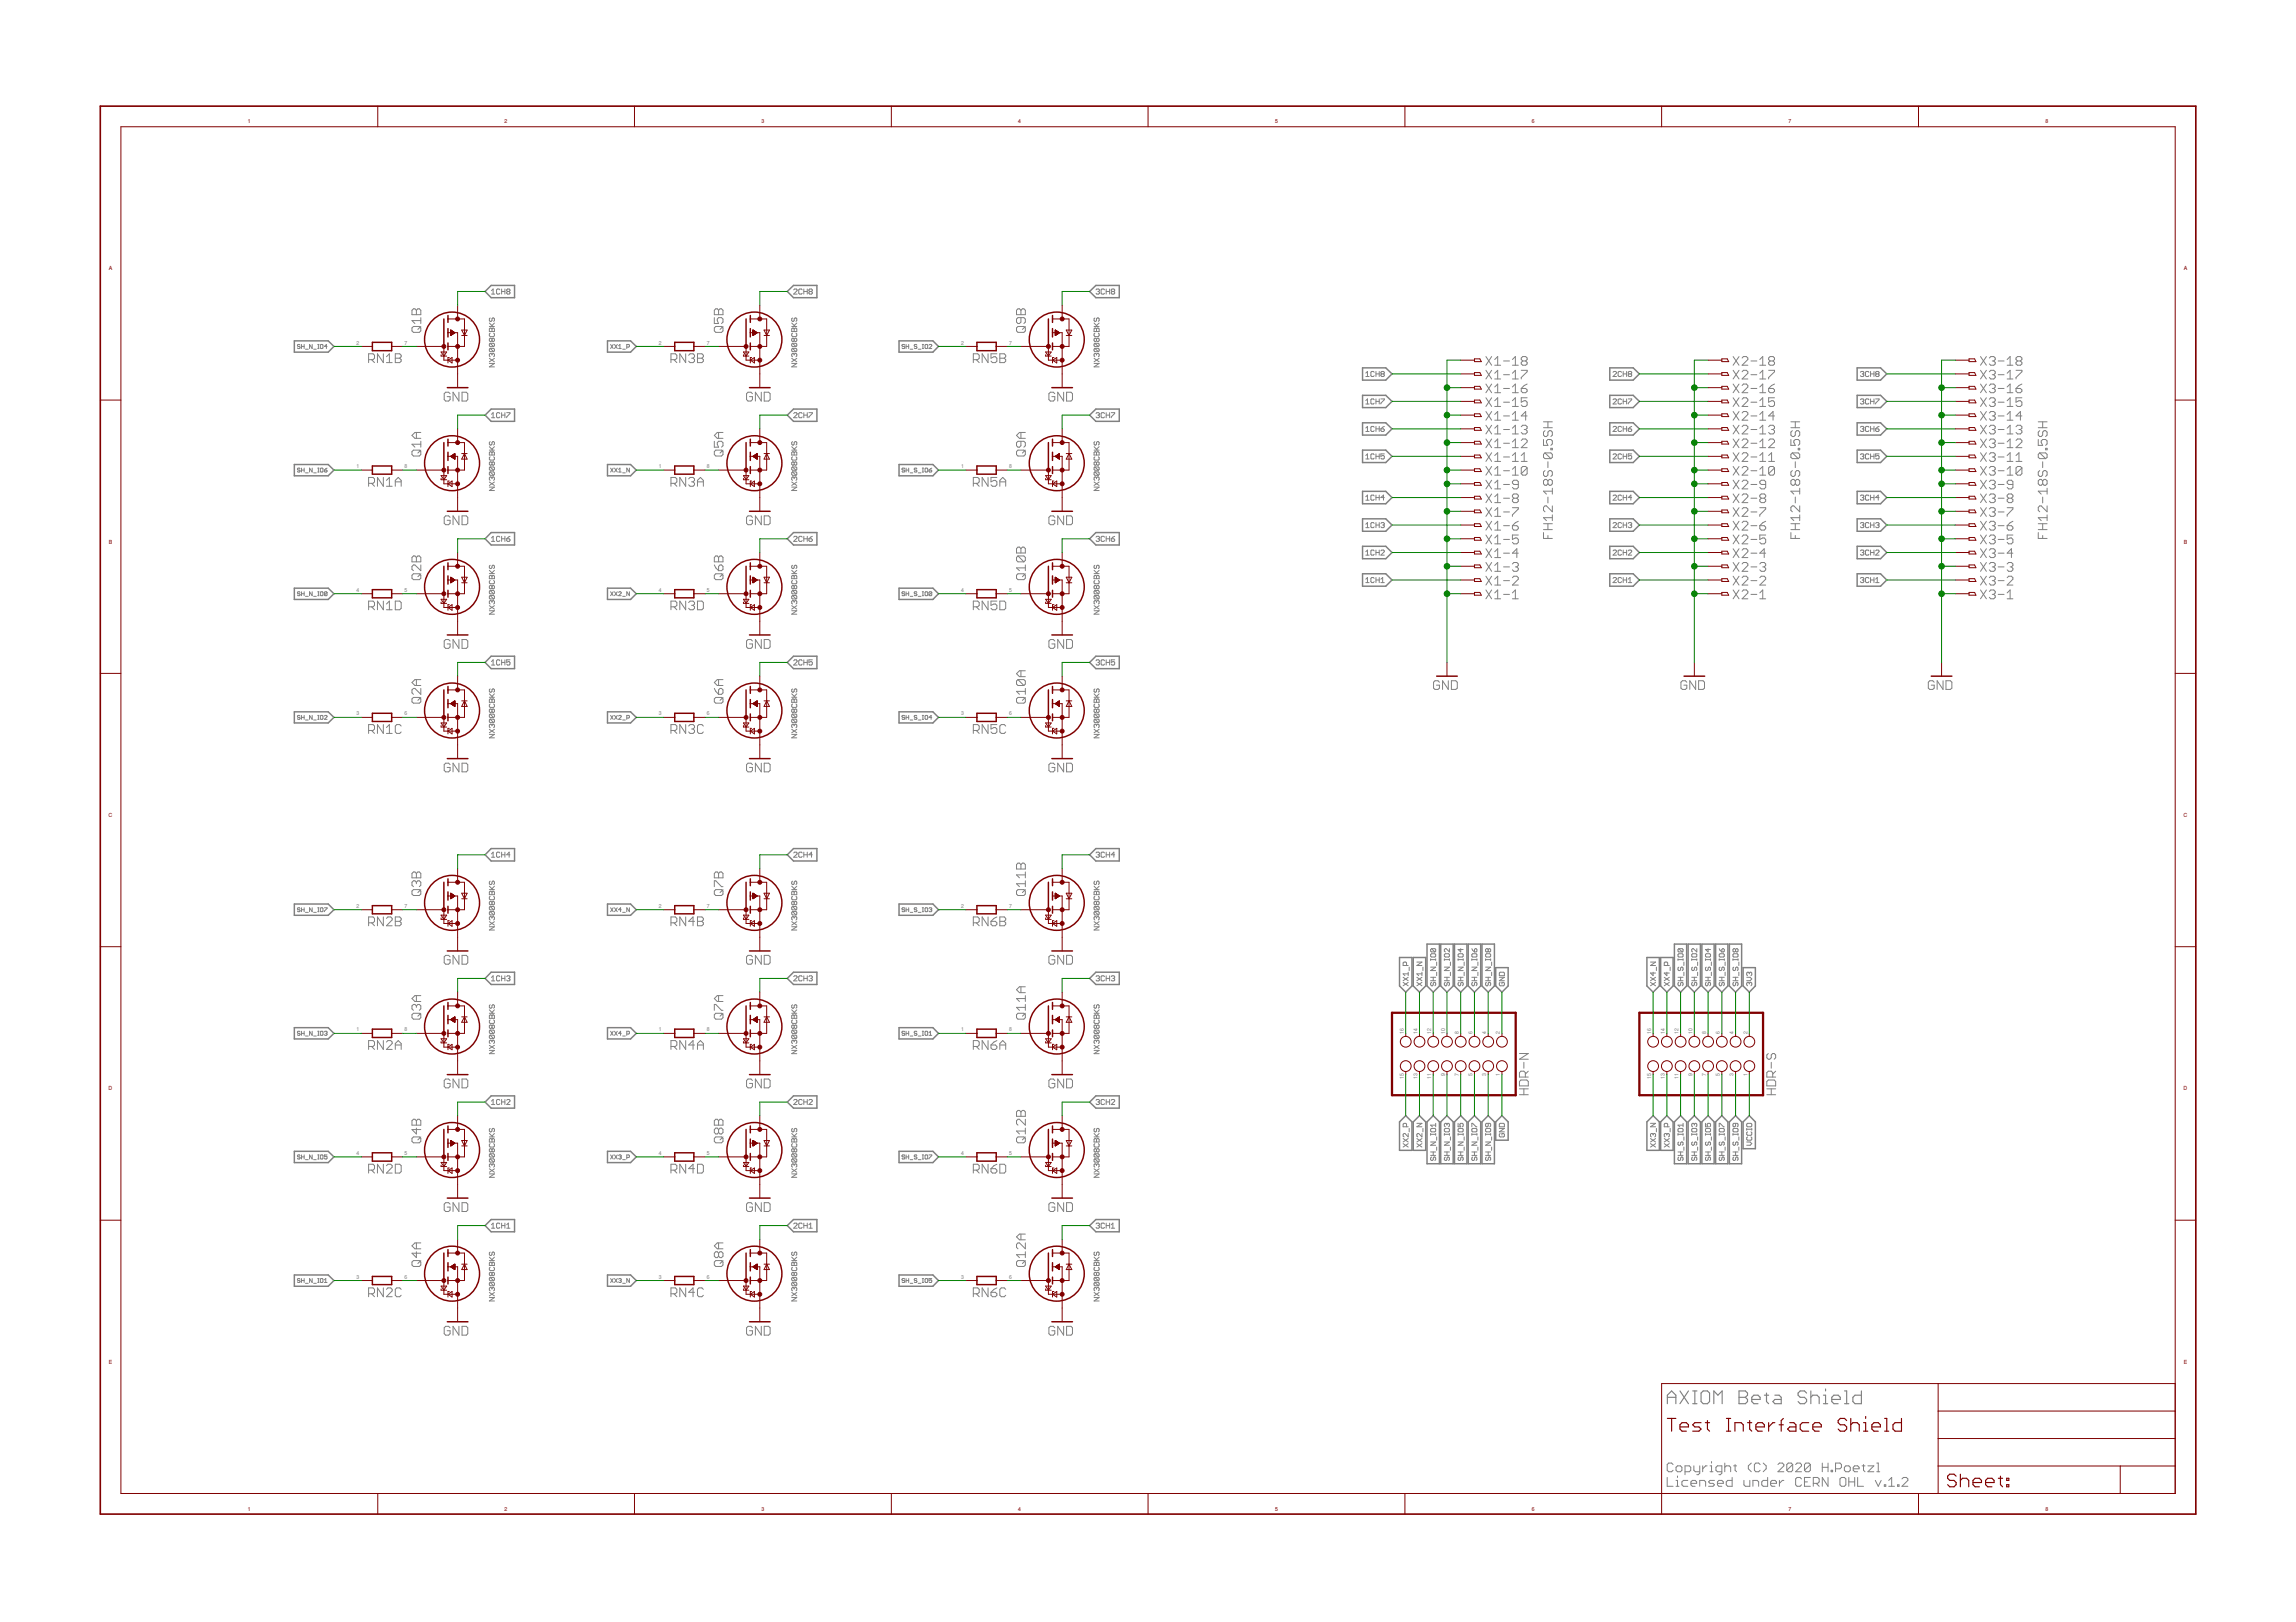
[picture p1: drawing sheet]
<svg xmlns="http://www.w3.org/2000/svg" width="297mm" height="210mm" viewBox="0 0 297 210" stroke-linecap="round" stroke-linejoin="round" font-family="sans-serif">
<defs><g id="words">
<g font-size=".7" fill="#800000">
<text x="32.1" y="16">1</text>
<text x="65.3" y="16">2</text>
<text x="98.5" y="16">3</text>
<text x="131.7" y="16">4</text>
<text x="164.9" y="16">5</text>
<text x="198.2" y="16">6</text>
<text x="231.4" y="16">7</text>
<text x="264.6" y="16">8</text>
<text x="14.1" y="35">A</text>
<text x="282.5" y="35">A</text>
<text x="14.1" y="70.4">B</text>
<text x="282.5" y="70.4">B</text>
<text x="14.1" y="105.7">C</text>
<text x="282.5" y="105.7">C</text>
<text x="14.1" y="141.1">D</text>
<text x="282.5" y="141.1">D</text>
<text x="14.1" y="176.5">E</text>
<text x="282.5" y="176.5">E</text>
<text x="32.1" y="195.5">1</text>
<text x="65.3" y="195.5">2</text>
<text x="98.5" y="195.5">3</text>
<text x="131.7" y="195.5">4</text>
<text x="164.9" y="195.5">5</text>
<text x="198.2" y="195.5">6</text>
<text x="231.4" y="195.5">7</text>
<text x="264.6" y="195.5">8</text>
</g>
<g font-size=".7" fill="#808080">
<text x="46.1" y="44.6">2</text>
<text x="52.3" y="44.6">7</text>
<text x="85.2" y="44.6">2</text>
<text x="91.4" y="44.6">7</text>
<text x="124.3" y="44.6">2</text>
<text x="130.6" y="44.6">7</text>
<text x="46.1" y="60.6">1</text>
<text x="52.3" y="60.6">8</text>
<text x="85.2" y="60.6">1</text>
<text x="91.4" y="60.6">8</text>
<text x="124.3" y="60.6">1</text>
<text x="130.6" y="60.6">8</text>
<text x="46.1" y="76.6">4</text>
<text x="52.3" y="76.6">5</text>
<text x="85.2" y="76.6">4</text>
<text x="91.4" y="76.6">5</text>
<text x="124.3" y="76.6">4</text>
<text x="130.6" y="76.6">5</text>
<text x="46.1" y="92.6">3</text>
<text x="52.3" y="92.6">6</text>
<text x="85.2" y="92.6">3</text>
<text x="91.4" y="92.6">6</text>
<text x="124.3" y="92.6">3</text>
<text x="130.6" y="92.6">6</text>
<text x="46.1" y="117.5">2</text>
<text x="52.3" y="117.5">7</text>
<text x="85.2" y="117.5">2</text>
<text x="91.4" y="117.5">7</text>
<text x="124.3" y="117.5">2</text>
<text x="130.6" y="117.5">7</text>
<text x="46.1" y="133.5">1</text>
<text x="52.3" y="133.5">8</text>
<text x="85.2" y="133.5">1</text>
<text x="91.4" y="133.5">8</text>
<text x="124.3" y="133.5">1</text>
<text x="130.6" y="133.5">8</text>
<text x="181.6" y="133.9" transform="rotate(-90 181.6 133.9)">16</text>
<text x="183.4" y="133.9" transform="rotate(-90 183.4 133.9)">14</text>
<text x="185.2" y="133.9" transform="rotate(-90 185.2 133.9)">12</text>
<text x="186.9" y="133.9" transform="rotate(-90 186.9 133.9)">10</text>
<text x="188.7" y="133.9" transform="rotate(-90 188.7 133.9)">8</text>
<text x="190.5" y="133.9" transform="rotate(-90 190.5 133.9)">6</text>
<text x="192.3" y="133.9" transform="rotate(-90 192.3 133.9)">4</text>
<text x="194.1" y="133.9" transform="rotate(-90 194.1 133.9)">2</text>
<text x="213.6" y="133.9" transform="rotate(-90 213.6 133.9)">16</text>
<text x="215.4" y="133.9" transform="rotate(-90 215.4 133.9)">14</text>
<text x="217.2" y="133.9" transform="rotate(-90 217.2 133.9)">12</text>
<text x="218.9" y="133.9" transform="rotate(-90 218.9 133.9)">10</text>
<text x="220.7" y="133.9" transform="rotate(-90 220.7 133.9)">8</text>
<text x="222.5" y="133.9" transform="rotate(-90 222.5 133.9)">6</text>
<text x="224.3" y="133.9" transform="rotate(-90 224.3 133.9)">4</text>
<text x="226.1" y="133.9" transform="rotate(-90 226.1 133.9)">2</text>
<text x="181.6" y="139.7" transform="rotate(-90 181.6 139.7)">15</text>
<text x="183.4" y="139.7" transform="rotate(-90 183.4 139.7)">13</text>
<text x="185.2" y="139.7" transform="rotate(-90 185.2 139.7)">11</text>
<text x="186.9" y="139.3" transform="rotate(-90 186.9 139.3)">9</text>
<text x="188.7" y="139.3" transform="rotate(-90 188.7 139.3)">7</text>
<text x="190.5" y="139.3" transform="rotate(-90 190.5 139.3)">5</text>
<text x="192.3" y="139.3" transform="rotate(-90 192.3 139.3)">3</text>
<text x="194.1" y="139.3" transform="rotate(-90 194.1 139.3)">1</text>
<text x="213.6" y="139.7" transform="rotate(-90 213.6 139.7)">15</text>
<text x="215.4" y="139.7" transform="rotate(-90 215.4 139.7)">13</text>
<text x="217.2" y="139.7" transform="rotate(-90 217.2 139.7)">11</text>
<text x="218.9" y="139.3" transform="rotate(-90 218.9 139.3)">9</text>
<text x="220.7" y="139.3" transform="rotate(-90 220.7 139.3)">7</text>
<text x="222.5" y="139.3" transform="rotate(-90 222.5 139.3)">5</text>
<text x="224.3" y="139.3" transform="rotate(-90 224.3 139.3)">3</text>
<text x="226.1" y="139.3" transform="rotate(-90 226.1 139.3)">1</text>
<text x="46.1" y="149.5">4</text>
<text x="52.3" y="149.5">5</text>
<text x="85.2" y="149.5">4</text>
<text x="91.4" y="149.5">5</text>
<text x="124.3" y="149.5">4</text>
<text x="130.6" y="149.5">5</text>
<text x="46.1" y="165.5">3</text>
<text x="52.3" y="165.5">6</text>
<text x="85.2" y="165.5">3</text>
<text x="91.4" y="165.5">6</text>
<text x="124.3" y="165.5">3</text>
<text x="130.6" y="165.5">6</text>
</g>
</g></defs>
<g fill="none" stroke="#808080" stroke-width=".15">
<path d="M236.2 179.7v.3M215.7 181.7v-1.1l.6-.6 .5 .6v1.1M215.7 180.8h1.1M217.3 180l1.1 1.7M218.4 180l-1.1 1.7M219 181.7h.5M219 180h.5M219.3 180v1.7M220.1 180.3l.2-.3h.6l.3 .3v1.1l-.3 .3h-.6l-.2-.3zM221.7 181.7v-1.7l.5 .6 .6-.6v1.7M225 180.8h.8M225 180h.8l.3 .3v.3l-.3 .2 .3 .3v.3l-.3 .3h-.8z"/>
<path d="M226.6 181.1h1.1v-.3l-.3-.2h-.5l-.3 .2v.6l.3 .3h.5M228.3 180.6h.5M228.5 180.3v1.1l.3 .3M229.6 180.6h.6l.2 .2v.9h-.8l-.2-.3 .2-.3h.8M233.7 180.3l-.3-.3h-.5l-.3 .3v.3l.3 .2h.5l.3 .3v.3l-.3 .3h-.5l-.3-.3M234.3 180.8l.2-.2h.6l.3 .2v.9M234.3 180v1.7M235.9 181.7h.6M235.9 180.6h.3v1.1M237 181.1h1.1v-.3l-.3-.2h-.5l-.3 .2v.6l.3 .3h.5M238.6 181.7h.6M238.6 180h.3v1.7"/>
<path d="M240.8 180v1.7h-.8l-.3-.3v-.6l.3-.2h.8"/>
</g>
<g fill="none" stroke="#808080" stroke-width=".13">
<path d="M63.6 37.6l.2-.2v.7M63.6 38.1h.4M64.7 37.5l-.1-.1h-.3l-.1 .1v.5l.1 .1h.3l.1-.1M64.9 37.4v.7M64.9 37.7h.4M65.3 37.4v.7M65.7 37.7l-.1-.1 .1-.2h.2l.1 .1-.1 .2M65.7 37.7l-.1 .1 .1 .3h.2l.1-.1-.1-.3M65.7 37.7h.2M102.7 37.5l.1-.1h.2l.1 .1v.1l-.4 .5h.4M103.8 37.5l-.1-.1-.4 .1v.5l.2 .1h.2l.1-.1M104 37.7h.4"/>
<path d="M104 37.4v.7M104.4 37.4v.7M104.8 37.7l-.2 .1 .2 .3h.2l.1-.1-.1-.3M104.8 37.7l-.2-.1 .2-.2h.2l.1 .1-.1 .2M104.8 37.7h.2M141.8 37.5l.1-.1h.2l.1 .1-.1 .2M142 37.7h.1M142.1 37.7l.1 .1-.1 .3h-.2l-.1-.1M142.9 37.5l-.1-.1h-.2l-.1 .1v.5l.1 .1h.2l.1-.1M143.1 37.7h.5M143.1 37.4v.7M143.6 37.4v.7"/>
<path d="M143.9 37.7l-.1 .1 .1 .3h.2l.1-.1-.1-.3M143.9 37.7l-.1-.1 .1-.2h.2l.1 .1-.1 .2M143.9 37.7h.2M38.8 44.7l-.1-.1-.2 .1 .1 .1 .2 .1-.1 .2-.2-.1M39 44.6v.5M39 44.8h.3M39.3 44.6v.5M39.5 45.2h.4M40.4 44.6v.5l-.4-.5v.5M40.6 45.2h.3M41.1 45.1h.2M41.1 44.6h.2"/>
<path d="M41.2 44.6v.5M41.4 44.7l.1-.1 .3 .1v.3l-.1 .1-.3-.1zM42.3 44.8h-.3l.2-.2v.5M47.7 46.5h.6l.2-.1v-.4l-.2-.2h-.6v1.1M48.1 46.5l.4 .4M49.6 45.8v1.1l-.8-1.1v1.1M50 46.2l.4-.4v1.1M50 46.9h.7M51.1 45.8h.6l.2 .2v.2l-.2 .2 .2 .1v.2l-.2 .2h-.6zM51.1 46.4h.6M53.3 40.2l.2-.2h.2l.2 .2 .2-.2h.2l.1 .2v.5h-1.1zM53.5 58.3h.8l.1 .1v.4l-.1 .2h-.8l-.2-.2v-.4z"/>
<path d="M53.5 42.2h.8l.1 .2v.4l-.1 .2h-.8l-.2-.2v-.4zM53.9 40.2v.5M53.9 56v.7M54.4 41.5h-1.1l.4 .4M54.4 57.5h-1.1l.4 .4M54.4 41.1v.8M54.4 57.1v.8M54.4 58.3l-.3 .3M54.4 56h-.7l-.4 .3 .4 .4h.7M54.4 42.2l-.3 .4M58.2 50.9l-.2-.1h-.3l-.2 .1v.8l.2 .2h.3l.2-.2v-.4h-.4M59.4 50.8v1.1l-.8-1.1v1.1"/>
<path d="M59.8 50.8h.5l.2 .1v.8l-.2 .2h-.5zM63.3 42.6l.1-.1 .2 .1 .3-.1 .1 .1v.3h-.7zM63.3 58.6l.1-.1 .2 .1 .3-.1 .1 .1v.3h-.7zM63.3 58.3h.7M63.3 57.8l.5 .5M63.3 47h.7l-.7 .5h.7M63.3 46.4l.7 .4M63.3 42.2h.7M63.3 41.8l.5 .4M63.4 41.1l-.1 .2v.2l.1 .1 .2-.1v-.2l.2-.2 .2 .2v.2l-.1 .1M63.4 43.1l-.1 .1 .1 .4h.5l.1-.2v-.2l-.1-.1M63.4 44.4l-.1 .1v.2l.1 .2h.5"/>
<path d="M63.4 45.1l-.1 .1v.2l.1 .1h.5M63.4 57.1l-.1 .2 .1 .3 .2-.1v-.2l.2-.2 .2 .2-.1 .3M63.4 59.1l-.1 .1v.2l.1 .1h.5l.1-.1v-.2l-.1-.1M63.4 44.4h.5l.1 .1v.2l-.1 .2M63.4 45.1h.5l.1 .1v.2l-.1 .1M63.4 45.1l.5 .4M63.4 44.4l.5 .5M63.6 53.6l.2-.2v.7M63.6 54.1h.4M63.6 43.9l-.1-.1-.2 .1v.2l.1 .1 .2-.1M63.6 45.8l-.1-.1-.2 .1v.3l.1 .1M63.6 59.9l-.1-.1-.2 .1v.2l.1 .1 .2-.1"/>
<path d="M63.6 42.6v.3M63.6 43.9v.2M63.6 45.8v.2M63.6 58.6v.3M63.6 59.9v.2M63.6 43.9l.2-.1 .2 .1v.2l-.1 .1-.3-.1M63.6 45.8l.2-.1 .2 .1v.3l-.1 .1M63.6 59.9l.2-.1 .2 .1v.2l-.1 .1-.3-.1M64 57.8l-.4 .3M64 46.4l-.7 .4M64 41.8l-.4 .3M64.7 53.5l-.1-.1h-.3l-.1 .1v.5l.1 .1h.3l.1-.1"/>
<path d="M64.9 53.4v.7M64.9 53.7h.4M65.3 53.4v.7M65.6 53.4h.4l-.4 .7M79 44.6l.3 .5M79.3 44.6l-.3 .5M79.5 44.6l.4 .5M79.9 44.6l-.4 .5M80 44.7l.2-.1v.5M80 45.1h.4M80.6 45.2h.3M81.1 44.9h.2l.1-.2-.3-.1v.5"/>
<path d="M86.8 46.5h.6l.2-.1v-.4l-.2-.2h-.6v1.1M87.2 46.5l.4 .4M88.7 45.8v1.1l-.8-1.1v1.1M89.1 46l.2-.2h.4l.2 .2v.2l-.2 .2M89.5 46.4h.2M89.7 46.4l.2 .1v.2l-.2 .2h-.4l-.2-.2M90.2 45.8h.6l.2 .2v.2l-.2 .2 .2 .1v.2l-.2 .2h-.6zM90.2 46.4h.6M92.4 40.2l.2-.2h.2l.2 .2 .2-.2h.1l.2 .2v.5h-1.1zM92.4 41.1v.8h.6l-.2-.4v-.2l.2-.2h.3l.2 .2v.4l-.2 .2M92.4 57.1v.8h.6l-.2-.6 .2-.2h.3l.2 .2v.4l-.2 .2M92.6 58.3h.7l.2 .1v.4l-.2 .2h-.7l-.2-.2v-.4z"/>
<path d="M92.6 42.2h.7l.2 .2v.4l-.2 .2h-.7l-.2-.2v-.4zM93 40.2v.5M93 56v.7M93.5 56h-.7l-.4 .3 .4 .4h.7M93.5 58.3l-.3 .3M93.5 42.2l-.3 .4M97.3 50.9l-.1-.1h-.4l-.2 .1v.8l.2 .2h.4l.1-.2v-.4h-.3M98.5 50.8v1.1l-.8-1.1v1.1M98.9 50.8h.5l.2 .1v.8l-.2 .2h-.5zM102.4 58.6l.1-.1 .2 .1 .3-.1 .1 .1v.3h-.7zM102.4 58.3h.7M102.4 47h.7l-.7 .5h.7"/>
<path d="M102.4 42.6l.1-.1 .2 .1 .3-.1 .1 .1v.3h-.7zM102.4 42.2h.7M102.4 57.8l.5 .5M102.4 46.4l.7 .4M102.4 41.8l.5 .4M102.5 59.1l-.1 .1v.2l.1 .1h.5l.1-.1v-.2l-.1-.1M102.5 57.1l-.1 .2 .1 .3 .2-.1v-.2l.2-.2 .2 .2-.1 .3M102.5 45.1l-.1 .1v.2l.1 .1h.5M102.5 45.1h.5l.1 .1v.2l-.1 .1M102.5 44.4l-.1 .1v.2l.1 .2h.5M102.5 44.4h.5l.1 .1v.2l-.1 .2M102.5 43.1l-.1 .1 .1 .4h.5l.1-.2v-.2l-.1-.1"/>
<path d="M102.5 41.1l-.1 .2v.2l.1 .1 .2-.1v-.2l.2-.2 .2 .2v.2l-.1 .1M102.5 45.1l.5 .4M102.5 44.4l.5 .5M102.7 53.5l.1-.1h.2l.1 .1v.1l-.4 .5h.4M102.7 59.9l-.1-.1-.2 .1v.2l.1 .1 .2-.1M102.7 59.9l.2-.1 .2 .1v.2l-.1 .1-.3-.1M102.7 45.8l-.1-.1-.2 .1v.3l.1 .1M102.7 45.8l.2-.1 .2 .1v.3l-.1 .1M102.7 43.9l-.1-.1-.2 .1v.2l.1 .1 .2-.1M102.7 43.9l.2-.1 .2 .1v.2l-.1 .1-.3-.1M102.7 42.6v.3M102.7 43.9v.2"/>
<path d="M102.7 45.8v.2M102.7 58.6v.3M102.7 59.9v.2M103.1 57.8l-.4 .3M103.1 46.4l-.7 .4M103.1 41.8l-.4 .3M103.8 53.5l-.1-.1-.4 .1v.5l.2 .1h.2l.1-.1M104 53.7h.4M104 53.4v.7M104.4 53.4v.7M104.6 53.4h.5l-.5 .7M117.1 44.7l-.1-.1-.3 .1 .1 .1 .3 .1-.1 .2-.3-.1"/>
<path d="M117.2 44.8h.4M117.2 44.6v.5M117.6 44.6v.5M117.8 45.2h.3M118.6 44.7l-.1-.1-.2 .1 .1 .1 .2 .1-.1 .2-.2-.1M118.8 45.2h.3M119.3 45.1h.2M119.3 44.6h.2M119.4 44.6v.5M119.7 44.7l.1-.1 .2 .1v.3l-.1 .1-.2-.1zM120.2 44.7l.1-.1 .2 .1-.3 .4h.3M125.9 46.5h.6l.2-.1v-.4l-.2-.2h-.6v1.1"/>
<path d="M126.3 46.5l.4 .4M127.8 45.8v1.1l-.7-1.1v1.1M129 45.8h-.8v.6l.4-.2h.2l.2 .2v.3l-.2 .2h-.4l-.2-.2M129.3 45.8h.6l.2 .2v.2l-.2 .2 .2 .1v.2l-.2 .2h-.6zM129.3 46.4h.6M131.5 40.2l.2-.2h.2l.2 .2 .2-.2h.2l.2 .2v.5h-1.2zM131.7 58.3h.8l.2 .1v.4l-.2 .2h-.8l-.2-.2v-.4zM131.7 42.2h.8l.2 .2v.4l-.2 .2h-.8l-.2-.2v-.4zM132.1 57.1v.6l-.2 .2h-.2l-.2-.2v-.4l.2-.2h.8l.2 .2v.4l-.2 .2M132.1 41.1v.6l-.2 .2h-.2l-.2-.2v-.4l.2-.2h.8l.2 .2v.4l-.2 .2M132.1 40.2v.5M132.1 56v.7"/>
<path d="M132.7 56h-.8l-.4 .3 .4 .4h.8M132.7 58.3l-.4 .3M132.7 42.2l-.4 .4M136.5 50.9l-.2-.1h-.4l-.2 .1v.8l.2 .2h.4l.2-.2v-.4h-.4M137.6 50.8v1.1l-.8-1.1v1.1M138 50.8h.6l.1 .1v.8l-.1 .2h-.6zM141.5 58.6l.1-.1 .3 .1 .2-.1 .1 .1v.3h-.7zM141.5 58.3h.7M141.5 47h.7l-.7 .5h.7M141.5 42.6l.1-.1 .3 .1 .2-.1 .1 .1v.3h-.7zM141.5 42.2h.7M141.5 57.8l.5 .5"/>
<path d="M141.5 46.4l.7 .4M141.5 41.8l.5 .4M141.6 59.1l-.1 .1v.2l.1 .1h.5l.1-.1v-.2l-.1-.1M141.6 57.1l-.1 .2 .1 .3 .3-.1v-.2l.1-.2 .2 .2-.1 .3M141.6 45.1l-.1 .1v.2l.1 .1h.5M141.6 45.1h.5l.1 .1v.2l-.1 .1M141.6 44.4l-.1 .1v.2l.1 .2h.5M141.6 44.4h.5l.1 .1v.2l-.1 .2M141.6 43.1l-.1 .1 .1 .4h.5l.1-.2v-.2l-.1-.1M141.6 41.1l-.1 .2v.2l.1 .1 .3-.1v-.2l.1-.2 .2 .2v.2l-.1 .1M141.6 45.1l.5 .4M141.6 44.4l.5 .5"/>
<path d="M141.8 53.5l.1-.1h.2l.1 .1-.1 .2M141.9 59.9l-.1-.1-.3 .1v.2l.1 .1 .3-.1M141.9 59.9l.1-.1 .2 .1v.2l-.1 .1-.2-.1M141.9 45.8l-.1-.1-.3 .1v.3l.1 .1M141.9 45.8l.1-.1 .2 .1v.3l-.1 .1M141.9 43.9l-.1-.1-.3 .1v.2l.1 .1 .3-.1M141.9 43.9l.1-.1 .2 .1v.2l-.1 .1-.2-.1M141.9 42.6v.3M141.9 43.9v.2M141.9 45.8v.2M141.9 58.6v.3M141.9 59.9v.2"/>
<path d="M142 53.7h.1M142.1 53.7l.1 .1-.1 .3h-.2l-.1-.1M142.2 57.8l-.3 .3M142.2 46.4l-.7 .4M142.2 41.8l-.3 .3M142.9 53.5l-.1-.1h-.2l-.1 .1v.5l.1 .1h.2l.1-.1M143.1 53.7h.5M143.1 53.4v.7M143.6 53.4v.7M143.8 53.4h.4l-.4 .7M176.7 48.3l.2-.2v.6M176.7 51.8l.2-.2v.7"/>
<path d="M176.7 55.4l.2-.2v.6M176.7 58.9l.2-.2v.7M176.7 48.7h.4M176.7 52.3h.4M176.7 55.8h.4M176.7 59.4h.4M177.8 55.3l-.1-.1h-.2l-.1 .1v.4l.1 .1h.2l.1-.1M177.8 48.2l-.1-.1h-.2l-.1 .1v.4l.1 .1h.2l.1-.1M177.8 51.7l-.1-.1h-.2l-.1 .1v.5l.1 .1h.2l.1-.1M177.8 58.8l-.1-.1h-.2l-.1 .1v.5l.1 .1h.2l.1-.1M178 48.1v.6M178 51.6v.7"/>
<path d="M178 55.2v.6M178 58.7v.7M178 48.4h.4M178 51.9h.4M178 55.5h.4M178 59.1h.4M178.4 48.1v.6M178.4 51.6v.7M178.4 55.2v.6M178.4 58.7v.7M178.6 51.6h.5l-.5 .7M178.6 55.5h.4l.1 .2-.1 .1h-.2l-.2-.1z"/>
<path d="M178.8 48.4l-.2-.1 .2-.2h.2l.1 .1-.1 .2M178.8 48.4l-.2 .1 .2 .2h.2l.1-.1-.1-.2M178.8 48.4h.2M179.1 58.7h-.5v.4l.3-.2 .2 .2v.2l-.1 .1-.4-.1M179.1 55.2l-.5 .3M192.2 58.6l.8 1.1M192.2 56.8l.8 1.1M192.2 55l.8 1.2M192.2 53.3l.8 1.1M192.2 51.5l.8 1.1M192.2 49.7l.8 1.1M192.2 47.9l.8 1.1"/>
<path d="M192.2 46.1l.8 1.2M193 58.6l-.8 1.1M193 56.8l-.8 1.1M193 55l-.8 1.2M193 53.3l-.8 1.1M193 51.5l-.8 1.1M193 49.7l-.8 1.1M193 47.9l-.8 1.1M193 46.1l-.8 1.2M193.4 46.5l.4-.4v1.2M193.4 48.3l.4-.4v1.1M193.4 50.1l.4-.4v1.1"/>
<path d="M193.4 51.9l.4-.4v1.1M193.4 53.6l.4-.3v1.1M193.4 55.4l.4-.4v1.2M193.4 57.2l.4-.4v1.1M193.4 58.9l.4-.3v1.1M193.4 59.7h.7M193.4 57.9h.7M193.4 56.2h.7M193.4 54.4h.7M193.4 52.6h.7M193.4 50.8h.7M193.4 49h.7"/>
<path d="M193.4 47.3h.7M194.5 59.1h.8M194.5 57.4h.8M194.5 55.6h.8M194.5 53.8h.8M194.5 52h.8M194.5 50.3h.8M194.5 48.5h.8M194.5 46.7h.8M195.7 46.5l.3-.4v1.2M195.7 48.3l.3-.4v1.1M195.7 50.1l.3-.4v1.1"/>
<path d="M195.7 51.9l.3-.4v1.1M195.7 53.6l.3-.3v1.1M195.7 55.4l.3-.4v1.2M195.7 57.2l.3-.4v1.1M195.7 58.9l.3-.3v1.1M195.7 59.7h.7M195.7 57.9h.7M195.7 56.2h.7M195.7 54.4h.7M195.7 52.6h.7M195.7 50.8h.7M195.7 49h.7"/>
<path d="M195.7 47.3h.7M196.8 47.9h.8v.2l-.8 .8v.1M196.8 50.3h.6l.2 .2v.1l-.2 .2h-.4l-.2-.2zM196.8 55.2l.2-.2h.4l.2 .2v.2l-.2 .2M196.8 57l.2-.2h.4l.2 .2v.2l-.8 .7h.8M196.8 59.7h.8M196.8 58.9l.4-.3v1.1M197 46.7l-.2-.2v-.2l.2-.2h.4l.2 .2v.2l-.2 .2M197 46.7l-.2 .2v.2l.2 .2h.4l.2-.2v-.2l-.2-.2M197 46.7h.4M197.2 55.6h.2M197.4 55.6l.2 .2v.2l-.2 .2h-.4l-.2-.2"/>
<path d="M197.6 51.5h-.8v.5l.4-.1h.2l.2 .1v.4l-.2 .2h-.4l-.2-.2M197.6 53.8h-.8l.6-.5v1.1M197.6 49.7l-.4 .2-.4 .4M199.7 56.9v.7h.6l-.2-.3v-.2l.2-.2h.3l.2 .2v.3l-.2 .2M199.7 55.4h1.1M199.7 54.6h1.1M199.9 55.7l-.2 .2v.4l.2 .2h.2l.2-.2v-.4l.1-.2h.2l.2 .2v.4l-.2 .2M199.9 58.6l-.2 .2v.4l.2 .2h.7M199.9 58.6h.7l.2 .2v.4l-.2 .2M199.9 58.6l.7 .8M200.3 54.6v.8M200.3 59.8v.7"/>
<path d="M200.6 58h.2v.2h-.2zM208.7 55.3l.1-.1h.2l.1 .1v.1l-.4 .4h.4M208.7 48.2l.1-.1h.2l.1 .1v.1l-.4 .4h.4M208.7 51.7l.1-.1h.2l.1 .1v.1l-.4 .5h.4M208.7 58.8l.1-.1h.2l.1 .1v.1l-.4 .5h.4M209.8 48.2l-.1-.1-.4 .1v.4l.2 .1h.2l.1-.1M209.8 51.7l-.1-.1-.4 .1v.5l.2 .1h.2l.1-.1M209.8 55.3l-.1-.1-.4 .1v.4l.2 .1h.2l.1-.1M209.8 58.8l-.1-.1-.4 .1v.5l.2 .1h.2l.1-.1M210 48.4h.4M210 51.9h.4M210 55.5h.4"/>
<path d="M210 59.1h.4M210 48.1v.6M210 51.6v.7M210 55.2v.6M210 58.7v.7M210.4 48.1v.6M210.4 51.6v.7M210.4 55.2v.6M210.4 58.7v.7M210.7 51.6h.4l-.4 .7M210.7 55.5h.3l.1 .2-.1 .1h-.2l-.1-.1zM210.8 48.4l-.1-.1 .1-.2h.2l.1 .1-.1 .2"/>
<path d="M210.8 48.4l-.1 .1 .1 .2h.2l.1-.1-.1-.2M210.8 48.4h.2M211.1 58.7h-.4v.4l.3-.2 .1 .2v.2l-.1 .1h-.2l-.1-.1M211.1 55.2l-.4 .3M224.2 58.6l.8 1.1M224.2 56.8l.8 1.1M224.2 55l.8 1.2M224.2 53.3l.8 1.1M224.2 51.5l.8 1.1M224.2 49.7l.8 1.1M224.2 47.9l.8 1.1M224.2 46.1l.8 1.2"/>
<path d="M225 58.6l-.8 1.1M225 56.8l-.8 1.1M225 55l-.8 1.2M225 53.3l-.8 1.1M225 51.5l-.8 1.1M225 49.7l-.8 1.1M225 47.9l-.8 1.1M225 46.1l-.8 1.2M225.4 58.8l.2-.2h.3l.2 .2v.1l-.7 .8h.7M225.4 57l.2-.2h.3l.2 .2v.2l-.7 .7h.7M225.4 55.2l.2-.2h.3l.2 .2v.2l-.7 .8h.7M225.4 53.4l.2-.1h.3l.2 .1v.2l-.7 .8h.7"/>
<path d="M225.4 51.7l.2-.2h.3l.2 .2v.2l-.7 .7h.7M225.4 49.9l.2-.2h.3l.2 .2v.2l-.7 .7h.7M225.4 48.1l.2-.2h.3l.2 .2v.2l-.7 .7h.7M225.4 46.3l.2-.2h.3l.2 .2v.2l-.7 .8h.7M226.5 59.1h.8M226.5 57.4h.8M226.5 55.6h.8M226.5 53.8h.8M226.5 52h.8M226.5 50.3h.8M226.5 48.5h.8M226.5 46.7h.8"/>
<path d="M227.7 59.7h.7M227.7 57.9h.7M227.7 56.2h.7M227.7 54.4h.7M227.7 52.6h.7M227.7 50.8h.7M227.7 49h.7M227.7 47.3h.7M227.7 46.5l.3-.4v1.2M227.7 48.3l.3-.4v1.1M227.7 50.1l.3-.4v1.1M227.7 51.9l.3-.4v1.1"/>
<path d="M227.7 53.6l.3-.3v1.1M227.7 55.4l.3-.4v1.2M227.7 57.2l.3-.4v1.1M227.7 58.9l.3-.3v1.1M228.8 59.7h.8M228.8 57l.2-.2h.4l.2 .2v.2l-.8 .7h.8M228.8 55.2l.2-.2h.4l.2 .2v.2l-.2 .2M228.8 50.3h.6l.2 .2v.1l-.2 .2h-.4l-.2-.2zM228.8 47.9h.8v.2l-.8 .8v.1M228.8 58.9l.4-.3v1.1M229 46.7l-.2 .2v.2l.2 .2h.4l.2-.2v-.2l-.2-.2M229 46.7h.4"/>
<path d="M229 46.7l-.2-.2v-.2l.2-.2h.4l.2 .2v.2l-.2 .2M229.2 55.6h.2M229.4 55.6l.2 .2v.2l-.2 .2h-.4l-.2-.2M229.6 53.8h-.8l.6-.5v1.1M229.6 51.5h-.8v.5l.4-.1h.2l.2 .1v.4l-.2 .2h-.4l-.2-.2M229.6 49.7l-.4 .2-.4 .4M231.7 56.9v.7h.6l-.2-.3v-.2l.2-.2h.3l.2 .2v.3l-.2 .2M231.7 55.4h1.1M231.7 54.6h1.1M231.9 58.6l-.2 .2v.4l.2 .2h.7M231.9 58.6h.7l.2 .2v.4l-.2 .2M231.9 55.7l-.2 .2v.4l.2 .2h.2l.2-.2v-.4l.2-.2h.1l.2 .2v.4l-.2 .2"/>
<path d="M231.9 58.6l.7 .8M232.3 54.6v.8M232.3 59.8v.7M232.6 58h.2v.2h-.2zM240.7 51.7l.1-.1h.2l.1 .1-.1 .2M240.7 48.2l.1-.1h.2l.1 .1-.1 .2M240.7 55.3l.1-.1h.2l.1 .1-.1 .2M240.7 58.8l.1-.1h.2l.1 .1-.1 .3M240.9 48.4h.1M240.9 51.9h.1M240.9 55.5h.1M240.9 59.1h.1"/>
<path d="M241 51.9l.1 .2-.1 .2h-.2l-.1-.1M241 48.4l.1 .1-.1 .2h-.2l-.1-.1M241 55.5l.1 .1-.1 .2h-.2l-.1-.1M241 59.1l.1 .1-.1 .2h-.2l-.1-.1M241.8 55.3l-.1-.1h-.3l-.1 .1v.4l.1 .1h.3l.1-.1M241.8 48.2l-.1-.1h-.3l-.1 .1v.4l.1 .1h.3l.1-.1M241.8 51.7l-.1-.1h-.3l-.1 .1v.5l.1 .1h.3l.1-.1M241.8 58.8l-.1-.1h-.3l-.1 .1v.5l.1 .1h.3l.1-.1M242 48.4h.4M242 51.9h.4M242 55.5h.4M242 59.1h.4"/>
<path d="M242 48.1v.6M242 51.6v.7M242 55.2v.6M242 58.7v.7M242.4 48.1v.6M242.4 51.6v.7M242.4 55.2v.6M242.4 58.7v.7M242.7 51.6h.4l-.4 .7M242.7 55.5h.3l.1 .2-.1 .1h-.2l-.1-.1zM242.8 48.4l-.1 .1 .1 .2h.2l.1-.1-.1-.2M242.8 48.4l-.1-.1 .1-.2h.2l.1 .1-.1 .2"/>
<path d="M242.8 48.4h.2M243.1 58.7h-.4v.4l.2-.2 .2 .2v.2l-.1 .1h-.2l-.1-.1M243.1 55.2l-.4 .3M256.2 58.6l.8 1.1M256.2 56.8l.8 1.1M256.2 55l.8 1.2M256.2 53.3l.8 1.1M256.2 51.5l.8 1.1M256.2 49.7l.8 1.1M256.2 47.9l.8 1.1M256.2 46.1l.8 1.2M257 58.6l-.8 1.1"/>
<path d="M257 56.8l-.8 1.1M257 55l-.8 1.2M257 53.3l-.8 1.1M257 51.5l-.8 1.1M257 49.7l-.8 1.1M257 47.9l-.8 1.1M257 46.1l-.8 1.2M257.4 51.7l.2-.2h.3l.2 .2v.2l-.2 .1M257.4 57l.2-.2h.3l.2 .2v.2l-.2 .2M257.4 55.2l.2-.2h.3l.2 .2v.2l-.2 .2M257.4 48.1l.2-.2h.3l.2 .2v.2l-.2 .2M257.4 46.3l.2-.2h.3l.2 .2v.2l-.2 .2"/>
<path d="M257.4 49.9l.2-.2h.3l.2 .2v.2l-.2 .2M257.4 53.4l.2-.1h.3l.2 .1v.2l-.2 .2M257.4 58.8l.2-.2h.3l.2 .2v.1l-.2 .2M257.7 59.1h.2M257.7 57.4h.2M257.7 55.6h.2M257.7 53.8h.2M257.7 52h.2M257.7 50.3h.2M257.7 48.5h.2M257.7 46.7h.2M257.9 59.1l.2 .2v.2l-.2 .2h-.3l-.2-.2"/>
<path d="M257.9 57.4l.2 .2v.1l-.2 .2h-.3l-.2-.2M257.9 55.6l.2 .2v.2l-.2 .2h-.3l-.2-.2M257.9 53.8l.2 .2v.2l-.2 .2h-.3l-.2-.2M257.9 52l.2 .2v.2l-.2 .2h-.3l-.2-.2M257.9 50.3l.2 .2v.1l-.2 .2h-.3l-.2-.2M257.9 48.5l.2 .2v.2l-.2 .1h-.3l-.2-.1M257.9 46.7l.2 .2v.2l-.2 .2h-.3l-.2-.2M258.5 59.1h.8M258.5 57.4h.8M258.5 55.6h.8M258.5 53.8h.8M258.5 52h.8"/>
<path d="M258.5 50.3h.8M258.5 48.5h.8M258.5 46.7h.8M259.7 59.7h.7M259.7 57.9h.7M259.7 56.2h.7M259.7 54.4h.7M259.7 52.6h.7M259.7 50.8h.7M259.7 49h.7M259.7 47.3h.7M259.7 46.5l.4-.4v1.2"/>
<path d="M259.7 48.3l.4-.4v1.1M259.7 50.1l.4-.4v1.1M259.7 51.9l.4-.4v1.1M259.7 53.6l.4-.3v1.1M259.7 55.4l.4-.4v1.2M259.7 57.2l.4-.4v1.1M259.7 58.9l.4-.3v1.1M260.8 59.7h.8M260.8 57l.2-.2h.4l.2 .2v.2l-.8 .7h.8M260.8 55.2l.2-.2h.4l.2 .2v.2l-.2 .2M260.8 50.3h.6l.2 .2v.1l-.2 .2h-.4l-.2-.2zM260.8 47.9h.8v.2l-.8 .8v.1"/>
<path d="M260.8 58.9l.4-.3v1.1M261 46.7l-.2 .2v.2l.2 .2h.4l.2-.2v-.2l-.2-.2M261 46.7h.4M261 46.7l-.2-.2v-.2l.2-.2h.4l.2 .2v.2l-.2 .2M261.2 55.6h.2M261.4 55.6l.2 .2v.2l-.2 .2h-.4l-.2-.2M261.6 53.8h-.8l.6-.5v1.1M261.6 51.5h-.8v.5l.4-.1h.2l.2 .1v.4l-.2 .2h-.4l-.2-.2M261.6 49.7l-.4 .2-.4 .4M263.7 56.9v.7h.6l-.2-.3v-.2l.2-.2h.3l.2 .2v.3l-.2 .2M263.7 55.4h1.1M263.7 54.6h1.1"/>
<path d="M263.9 58.6l-.2 .2v.4l.2 .2h.7M263.9 58.6h.7l.2 .2v.4l-.2 .2M263.9 55.7l-.2 .2v.4l.2 .2h.2l.2-.2v-.4l.2-.2h.1l.2 .2v.4l-.2 .2M263.9 58.6l.7 .8M264.3 54.6v.8M264.3 59.8v.7M264.6 58h.2v.2h-.2zM38.8 76.7l-.2-.1-.1 .2h.2l.1 .2-.1 .1-.2-.1M38.8 60.7l-.2-.1-.1 .1 .2 .1 .1 .2-.1 .1-.2-.1M39 76.8h.3M39 60.8h.3M39 60.6v.5"/>
<path d="M39 76.6v.5M39.3 60.6v.5M39.3 76.6v.5M39.5 61.2h.4M39.5 77.2h.4M40.4 60.6v.5l-.4-.5v.5M40.4 76.6v.5l-.4-.5v.5M40.6 61.2h.3M40.6 77.2h.3M41.1 77.1h.2M41.1 61.1h.2M41.1 76.6h.2"/>
<path d="M41.1 60.6h.2M41.2 60.6v.5M41.2 76.6v.5M41.4 76.7l.1-.1 .3 .1v.3l-.1 .1-.3-.1zM41.4 60.7l.1-.1 .3 .1v.3l-.1 .1-.3-.1zM42 60.8h.2l.1 .2-.2 .1zM42.3 76.7v.3l-.1 .1-.2-.1M42.3 76.7l-.2-.1-.1 .1v.3M42.3 60.6l-.3 .2M42.3 76.7l-.3 .3M47.7 62.5h.6l.2-.1v-.4l-.2-.2h-.6v1.1M47.7 78.5h.6l.2-.2v-.3l-.2-.2h-.6v1.1"/>
<path d="M48.1 78.5l.4 .4M48.1 62.5l.4 .4M49.6 61.8v1.1l-.8-1.1v1.1M49.6 77.8v1.1l-.8-1.1v1.1M50 62.2l.4-.4v1.1M50 78.2l.4-.4v1.1M50 62.9h.7M50 78.9h.7M51.1 62.9v-.7l.4-.4 .4 .4v.7M51.1 77.8h.6l.2 .2v.7l-.2 .2h-.6zM51.1 62.4h.8M53.3 72.1l.2-.2h.2l.2 .2 .2-.2h.2l.1 .2v.6h-1.1z"/>
<path d="M53.5 74.3h.8l.1 .1v.4l-.1 .2h-.8l-.2-.2v-.4zM53.9 72.1v.6M54.4 73.1v.8l-.7-.8h-.2l-.2 .2v.4l.2 .2M54.4 74.3l-.3 .3M58.2 67l-.2-.2h-.3l-.2 .2v.7l.2 .2h.3l.2-.2v-.4h-.4M59.4 66.8v1.1l-.8-1.1v1.1M59.8 66.8h.5l.2 .2v.7l-.2 .2h-.5zM63.3 63h.7l-.7 .5h.7M63.3 62.4l.7 .4M63.3 74.6l.1-.1 .2 .1 .3-.1 .1 .1v.3h-.7zM63.3 79h.7l-.7 .5h.7M63.3 78.4l.7 .4"/>
<path d="M63.3 74.2h.7M63.3 73.8l.5 .4M63.4 60.4l-.1 .1v.2l.1 .2h.5M63.4 61.1l-.1 .1v.2l.1 .1h.5M63.4 73.2l-.1 .1v.2l.1 .1 .2-.1v-.2l.2-.1 .2 .1v.2l-.1 .1M63.4 75.1l-.1 .1v.2l.1 .1h.5l.1-.1v-.2l-.1-.1M63.4 76.4l-.1 .4 .1 .1h.5M63.4 77.1l-.1 .1v.2l.1 .1h.5M63.4 60.4h.5l.1 .1v.2l-.1 .2M63.4 61.1h.5l.1 .1v.2l-.1 .1M63.4 76.4h.5l.1 .1v.3l-.1 .1M63.4 77.1h.5l.1 .1v.2l-.1 .1"/>
<path d="M63.4 61.1l.5 .4M63.4 60.4l.5 .5M63.4 77.1l.5 .4M63.4 76.4l.5 .5M63.6 69.6l.2-.2v.7M63.6 70.1h.4M63.6 61.8l-.1-.1-.2 .1v.3l.1 .1M63.6 75.9l-.1-.1-.2 .1v.2l.1 .1 .2-.1M63.6 77.8l-.1-.1-.2 .1v.3l.1 .1M63.6 61.8l.2-.1 .2 .1v.3l-.1 .1M63.6 61.8v.2M63.6 74.6v.3"/>
<path d="M63.6 75.9v.2M63.6 77.8v.2M63.6 75.9l.2-.1 .2 .1v.2l-.1 .1-.3-.1M63.6 77.8l.2-.1 .2 .1v.3l-.1 .1M64 62.4l-.7 .4M64 78.4l-.7 .4M64 73.8l-.4 .3M64.7 69.5l-.1-.1h-.3l-.1 .1v.5l.1 .1h.3l.1-.1M64.9 69.4v.7M64.9 69.7h.4M65.3 69.4v.7M65.6 69.7h.3l.1 .3-.1 .1h-.2l-.1-.1z"/>
<path d="M66 69.4l-.4 .3M79 60.6l.3 .5M79 76.6l.3 .5M79.3 60.6l-.3 .5M79.3 76.6l-.3 .5M79.5 60.6l.4 .5M79.5 76.6l.4 .5M79.9 60.6l-.4 .5M79.9 76.6l-.4 .5M80 76.7l.1-.1 .3 .1-.4 .4h.4M80 60.7l.2-.1v.5M80 61.1h.4"/>
<path d="M80.6 61.2h.3M80.6 77.2h.3M81.4 60.6v.5l-.3-.5v.5M81.4 76.6v.5l-.3-.5v.5M86.8 62.5h.6l.2-.1v-.4l-.2-.2h-.6v1.1M86.8 78.5h.6l.2-.2v-.3l-.2-.2h-.6v1.1M87.2 78.5l.4 .4M87.2 62.5l.4 .4M88.7 61.8v1.1l-.8-1.1v1.1M88.7 77.8v1.1l-.8-1.1v1.1M89.1 62l.2-.2h.4l.2 .2v.2l-.2 .2M89.1 78l.2-.2h.4l.2 .2v.2l-.2 .1"/>
<path d="M89.5 62.4h.2M89.5 78.3h.2M89.7 62.4l.2 .1v.2l-.2 .2h-.4l-.2-.2M89.7 78.3l.2 .2v.2l-.2 .2h-.4l-.2-.2M90.2 62.9v-.7l.4-.4 .4 .4v.7M90.2 62.4h.8M90.2 77.8h.6l.2 .2v.7l-.2 .2h-.6zM92.4 72.1l.2-.2h.2l.2 .2 .2-.2h.1l.2 .2v.6h-1.1zM92.4 73.1l.2 .4 .4 .4M92.6 74.3h.7l.2 .1v.4l-.2 .2h-.7l-.2-.2v-.4zM93 73.3l.2-.2h.1l.2 .2v.4l-.2 .2h-.3zM93 72.1v.6"/>
<path d="M93.5 74.3l-.3 .3M97.3 67l-.1-.2h-.4l-.2 .2v.7l.2 .2h.4l.1-.2v-.4h-.3M98.5 66.8v1.1l-.8-1.1v1.1M98.9 66.8h.5l.2 .2v.7l-.2 .2h-.5zM102.4 74.6l.1-.1 .2 .1 .3-.1 .1 .1v.3h-.7zM102.4 63h.7l-.7 .5h.7M102.4 79h.7l-.7 .5h.7M102.4 74.2h.7M102.4 62.4l.7 .4M102.4 78.4l.7 .4M102.4 73.8l.5 .4M102.5 61.1l-.1 .1v.2l.1 .1h.5"/>
<path d="M102.5 61.1h.5l.1 .1v.2l-.1 .1M102.5 60.4l-.1 .1v.2l.1 .2h.5M102.5 60.4h.5l.1 .1v.2l-.1 .2M102.5 77.1l-.1 .1v.2l.1 .1h.5M102.5 77.1h.5l.1 .1v.2l-.1 .1M102.5 76.4l-.1 .4 .1 .1h.5M102.5 76.4h.5l.1 .1v.3l-.1 .1M102.5 75.1l-.1 .1v.2l.1 .1h.5l.1-.1v-.2l-.1-.1M102.5 73.2l-.1 .1v.2l.1 .1 .2-.1v-.2l.2-.1 .2 .1v.2l-.1 .1M102.5 61.1l.5 .4M102.5 60.4l.5 .5M102.5 77.1l.5 .4"/>
<path d="M102.5 76.4l.5 .5M102.7 69.5l.1-.1h.2l.1 .1v.1l-.4 .5h.4M102.7 61.8l-.1-.1-.2 .1v.3l.1 .1M102.7 61.8l.2-.1 .2 .1v.3l-.1 .1M102.7 77.8l-.1-.1-.2 .1v.3l.1 .1M102.7 77.8l.2-.1 .2 .1v.3l-.1 .1M102.7 75.9l-.1-.1-.2 .1v.2l.1 .1 .2-.1M102.7 75.9l.2-.1 .2 .1v.2l-.1 .1-.3-.1M102.7 61.8v.2M102.7 74.6v.3M102.7 75.9v.2M102.7 77.8v.2"/>
<path d="M103.1 62.4l-.7 .4M103.1 78.4l-.7 .4M103.1 73.8l-.4 .3M103.8 69.5l-.1-.1-.4 .1v.5l.2 .1h.2l.1-.1M104 69.7h.4M104 69.4v.7M104.4 69.4v.7M104.6 69.7h.4l.1 .3-.1 .1h-.2l-.2-.1zM105.1 69.4l-.5 .3M117.1 76.7l-.1-.1-.3 .1 .1 .1 .3 .1-.1 .2-.3-.1M117.1 60.7l-.3-.1-.1 .1 .3 .1 .1 .2-.1 .1-.3-.1M117.2 76.8h.4"/>
<path d="M117.2 60.8h.4M117.2 60.6v.5M117.2 76.6v.5M117.6 60.6v.5M117.6 76.6v.5M117.8 61.2h.3M117.8 77.2h.3M118.6 76.7l-.2-.1-.1 .2h.2l.1 .2-.1 .1-.2-.1M118.6 60.7l-.1-.1-.2 .1 .1 .1 .2 .1-.1 .2-.2-.1M118.8 61.2h.3M118.8 77.2h.3M119.3 77.1h.2"/>
<path d="M119.3 61.1h.2M119.3 76.6h.2M119.3 60.6h.2M119.4 60.6v.5M119.4 76.6v.5M119.7 76.7l.1-.1 .2 .1v.3l-.1 .1-.2-.1zM119.7 60.7l.1-.1 .2 .1v.3l-.1 .1-.2-.1zM120.2 60.8h.3v.2l-.2 .1zM120.5 76.7v.3v.1l-.3-.1M120.5 76.7l-.2-.1-.1 .1v.3M120.5 60.6l-.3 .2M120.5 76.7l-.3 .3"/>
<path d="M125.9 78.5h.6l.2-.2v-.3l-.2-.2h-.6v1.1M125.9 62.5h.6l.2-.1v-.4l-.2-.2h-.6v1.1M126.3 62.5l.4 .4M126.3 78.5l.4 .4M127.8 61.8v1.1l-.7-1.1v1.1M127.8 77.8v1.1l-.7-1.1v1.1M129 61.8h-.8v.6l.4-.2h.2l.2 .2v.3l-.2 .2h-.4l-.2-.2M129 77.8h-.8v.5l.4-.1h.2l.2 .1v.4l-.2 .2h-.4l-.2-.2M129.3 62.9v-.7l.4-.4 .4 .4v.7M129.3 62.4h.8M129.3 77.8h.6l.2 .2v.7l-.2 .2h-.6zM131.5 71l.2-.2h.2l.2 .2 .2-.2h.2l.2 .2v.6h-1.2z"/>
<path d="M131.7 71.9l-.2 .2v.4l.2 .2h.8M131.7 74.3h.8l.2 .1v.4l-.2 .2h-.8l-.2-.2v-.4zM131.7 71.9h.8l.2 .2v.4l-.2 .2M131.7 71.9l.8 .8M132.1 71v.6M132.7 73.1v.8M132.7 74.3l-.4 .3M132.7 73.5h-1.2l.4 .4M136.5 67l-.2-.2h-.4l-.2 .2v.7l.2 .2h.4l.2-.2v-.4h-.4M137.6 66.8v1.1l-.8-1.1v1.1M138 66.8h.6l.1 .2v.7l-.1 .2h-.6zM141.5 63h.7l-.7 .5h.7"/>
<path d="M141.5 79h.7l-.7 .5h.7M141.5 74.6l.1-.1 .3 .1 .2-.1 .1 .1v.3h-.7zM141.5 74.2h.7M141.5 62.4l.7 .4M141.5 78.4l.7 .4M141.5 73.8l.5 .4M141.6 61.1l-.1 .3 .1 .1h.5M141.6 61.1h.5l.1 .1v.2l-.1 .1M141.6 60.4l-.1 .1v.2l.1 .2h.5M141.6 60.4h.5l.1 .1v.2l-.1 .2M141.6 77.1l-.1 .1v.2l.1 .1h.5M141.6 77.1h.5l.1 .1v.2l-.1 .1"/>
<path d="M141.6 76.4l-.1 .4 .1 .1h.5M141.6 76.4h.5l.1 .1v.3l-.1 .1M141.6 75.1l-.1 .1v.2l.1 .1h.5l.1-.1v-.2l-.1-.1M141.6 73.2l-.1 .1v.2l.1 .1 .3-.1v-.2l.1-.1 .2 .1v.2l-.1 .1M141.6 61.1l.5 .4M141.6 60.4l.5 .5M141.6 77.1l.5 .4M141.6 76.4l.5 .5M141.8 69.5l.1-.1h.2l.1 .1-.1 .2M141.9 61.8l-.1-.1-.3 .1v.3l.1 .1M141.9 61.8l.1-.1 .2 .1v.3l-.1 .1M141.9 77.8l-.1-.1-.3 .1v.3l.1 .1"/>
<path d="M141.9 77.8l.1-.1 .2 .1v.3l-.1 .1M141.9 75.9l-.1-.1-.3 .1v.2l.1 .1 .3-.1M141.9 75.9l.1-.1 .2 .1v.2l-.1 .1-.2-.1M141.9 61.8v.2M141.9 74.6v.3M141.9 75.9v.2M141.9 77.8v.2M142 69.7h.1M142.1 69.7l.1 .1-.1 .3h-.2l-.1-.1M142.2 62.4l-.7 .4M142.2 78.4l-.7 .4M142.2 73.8l-.3 .3"/>
<path d="M142.9 69.5l-.1-.1h-.2l-.1 .1v.5l.1 .1h.2l.1-.1M143.1 69.7h.5M143.1 69.4v.7M143.6 69.4v.7M143.8 69.7h.3l.1 .3-.1 .1h-.2l-.1-.1zM144.2 69.4l-.4 .3M176.7 64.3l.2-.2v.6M176.7 67.8l.2-.2v.7M176.7 71.4l.2-.2v.6M176.7 75l.2-.3v.7M176.7 64.7h.4M176.7 71.8h.4"/>
<path d="M176.7 75.4h.4M176.7 68.3h.4M177.8 64.2l-.1-.1h-.2l-.1 .1v.4l.1 .1h.2l.1-.1M177.8 67.7l-.1-.1h-.2l-.1 .1v.5l.1 .1h.2l.1-.1M177.8 71.3l-.1-.1h-.2l-.1 .1v.4l.1 .1h.2l.1-.1M177.8 74.8l-.1-.1h-.2l-.1 .1v.5l.1 .1h.2l.1-.1M178 64.1v.6M178 67.6v.7M178 71.2v.6M178 74.7v.7M178 64.4h.4M178 71.5h.4"/>
<path d="M178 75.1h.4M178 67.9h.4M178.4 64.1v.6M178.4 67.6v.7M178.4 71.2v.6M178.4 74.7v.7M178.6 71.3l.2-.1h.2l.1 .1v.1l-.5 .4h.5M178.6 67.7l.4-.1 .1 .1-.1 .2M178.6 75.4h.5M178.6 75l.3-.3v.7M178.9 67.9h.1M179 67.9l.1 .2-.1 .2-.4-.1"/>
<path d="M179.1 64.4h-.5l.4-.3v.6M192.2 72.8l.8 1.1M192.2 71l.8 1.2M192.2 69.2l.8 1.2M192.2 67.5l.8 1.1M192.2 65.7l.8 1.1M192.2 63.9l.8 1.1M192.2 62.1l.8 1.2M192.2 60.4l.8 1.1M192.2 76.3l.8 1.2M192.2 74.6l.8 1.1M193 72.8l-.8 1.1"/>
<path d="M193 71l-.8 1.2M193 69.2l-.8 1.2M193 67.5l-.8 1.1M193 65.7l-.8 1.1M193 63.9l-.8 1.1M193 62.1l-.8 1.2M193 60.4l-.8 1.1M193 76.3l-.8 1.2M193 74.6l-.8 1.1M193.4 73.2l.4-.4v1.1M193.4 60.7l.4-.3v1.1M193.4 62.5l.4-.4v1.2"/>
<path d="M193.4 64.3l.4-.4v1.1M193.4 66.1l.4-.4v1.1M193.4 67.8l.4-.3v1.1M193.4 69.6l.4-.4v1.2M193.4 71.4l.4-.4v1.2M193.4 75l.4-.4v1.1M193.4 76.7l.4-.4v1.2M193.4 73.9h.7M193.4 72.2h.7M193.4 70.4h.7M193.4 68.6h.7M193.4 66.8h.7"/>
<path d="M193.4 65h.7M193.4 63.3h.7M193.4 61.5h.7M193.4 77.5h.7M193.4 75.7h.7M194.5 60.9h.8M194.5 73.4h.8M194.5 71.6h.8M194.5 69.8h.8M194.5 68h.8M194.5 66.3h.8M194.5 64.5h.8"/>
<path d="M194.5 62.7h.8M194.5 76.9h.8M194.5 75.1h.8M195.7 65.7h.7v.2l-.7 .7v.2M195.7 73l.2-.2h.3l.2 .2v.2l-.2 .2M195.7 68h.5l.2 .2v.2l-.2 .2h-.3l-.2-.2zM195.7 74.8l.2-.2h.3l.2 .2v.2l-.7 .7h.7M195.7 61.5h.7M195.7 60.7l.3-.3v1.1M195.7 76.7l.3-.4v1.2M195.7 77.5h.7M195.9 64.5l-.2-.2v-.2l.2-.2h.3l.2 .2v.2l-.2 .2"/>
<path d="M195.9 64.5l-.2 .2v.2l.2 .1h.3l.2-.1v-.2l-.2-.2M195.9 64.5h.3M196 73.4h.2M196.2 73.4l.2 .2v.1l-.2 .2h-.3l-.2-.2M196.4 62.7h-.5l-.2-.2v-.2l.2-.2h.3l.2 .2v.8l-.2 .2h-.3l-.2-.2M196.4 69.2h-.7v.6l.3-.2h.2l.2 .2v.4l-.2 .2h-.3l-.2-.2M196.4 71.6h-.7l.5-.6v1.2M196.4 67.5l-.4 .1-.3 .4M197.6 60.6v.7l-.2 .2h-.4l-.2-.2M197.6 60.6l-.2-.2h-.4l-.2 .2v.7M197.6 60.6l-.8 .7M199.7 68.9v.8h1.1"/>
<path d="M199.7 68.5h1.1M199.7 67.8h1.1M199.9 60.9l-.2 .2v.4l.2 .2h.2l.2-.2v-.4l.1-.2h.2l.2 .2v.4l-.2 .2M200.3 62.2l-.2-.2h-.2l-.2 .2v.4l.2 .2h.2l.2-.2M200.3 62.2v.4M200.3 64.3v.8M200.3 67.8v.7M200.3 69.3v.4M200.3 62.2l.1-.2h.2l.2 .2v.4l-.2 .2h-.2l-.1-.2M200.8 65.5v.7l-.7-.7h-.2l-.2 .2v.3l.2 .2M200.8 67h-1.1l.4 .4M200.8 63.2v.7"/>
<path d="M200.8 66.6v.8M200.8 63.6h-1.1l.4 .3M208.7 74.8l.1-.1h.2l.1 .1v.2l-.4 .4h.4M208.7 71.3l.1-.1h.2l.1 .1v.1l-.4 .4h.4M208.7 64.2l.1-.1h.2l.1 .1v.1l-.4 .4h.4M208.7 67.7l.1-.1h.2l.1 .1v.1l-.4 .5h.4M209.8 67.7l-.1-.1-.4 .1v.5l.2 .1h.2l.1-.1M209.8 74.8l-.1-.1-.4 .1v.5l.2 .1h.2l.1-.1M209.8 64.2l-.1-.1-.4 .1v.4l.2 .1h.2l.1-.1M209.8 71.3l-.1-.1-.4 .1v.4l.2 .1h.2l.1-.1M210 64.4h.4M210 71.5h.4"/>
<path d="M210 75.1h.4M210 67.9h.4M210 64.1v.6M210 67.6v.7M210 71.2v.6M210 74.7v.7M210.4 64.1v.6M210.4 67.6v.7M210.4 71.2v.6M210.4 74.7v.7M210.7 71.3l.1-.1h.2l.1 .1v.1l-.4 .4h.4M210.7 75.4h.4"/>
<path d="M210.7 67.7l.1-.1h.2l.1 .1-.1 .2M210.7 75l.2-.3v.7M210.9 67.9h.1M211 67.9l.1 .2-.1 .2h-.2l-.1-.1M211.1 64.4h-.4l.3-.3v.6M224.2 72.8l.8 1.1M224.2 71l.8 1.2M224.2 69.2l.8 1.2M224.2 67.5l.8 1.1M224.2 65.7l.8 1.1M224.2 63.9l.8 1.1M224.2 62.1l.8 1.2"/>
<path d="M224.2 60.4l.8 1.1M224.2 76.3l.8 1.2M224.2 74.6l.8 1.1M225 72.8l-.8 1.1M225 71l-.8 1.2M225 69.2l-.8 1.2M225 67.5l-.8 1.1M225 65.7l-.8 1.1M225 63.9l-.8 1.1M225 62.1l-.8 1.2M225 60.4l-.8 1.1M225 76.3l-.8 1.2"/>
<path d="M225 74.6l-.8 1.1M225.4 73l.2-.2h.3l.2 .2v.2l-.7 .7h.7M225.4 71.2l.2-.2h.3l.2 .2v.2l-.7 .8h.7M225.4 69.4l.2-.2h.3l.2 .2v.2l-.7 .8h.7M225.4 67.6l.2-.1h.3l.2 .1v.2l-.7 .8h.7M225.4 65.9l.2-.2h.3l.2 .2v.2l-.7 .7h.7M225.4 64.1l.2-.2h.3l.2 .2v.2l-.7 .7h.7M225.4 62.3l.2-.2h.3l.2 .2v.2l-.7 .8h.7M225.4 60.6l.2-.2h.3l.2 .2v.1l-.7 .8h.7M225.4 76.5l.2-.2h.3l.2 .2v.2l-.7 .8h.7M225.4 74.8l.2-.2h.3l.2 .2v.2l-.7 .7h.7M226.5 60.9h.8"/>
<path d="M226.5 73.4h.8M226.5 71.6h.8M226.5 69.8h.8M226.5 68h.8M226.5 66.3h.8M226.5 64.5h.8M226.5 62.7h.8M226.5 76.9h.8M226.5 75.1h.8M227.7 65.7h.7v.2l-.7 .7v.2M227.7 73l.2-.2h.3l.2 .2v.2l-.2 .2M227.7 68h.5l.2 .2v.2l-.2 .2h-.3l-.2-.2z"/>
<path d="M227.7 61.5h.7M227.7 77.5h.7M227.7 74.8l.2-.2h.3l.2 .2v.2l-.7 .7h.7M227.7 60.7l.3-.3v1.1M227.7 76.7l.3-.4v1.2M227.9 64.5l-.2 .2v.2l.2 .1h.3l.2-.1v-.2l-.2-.2M227.9 64.5h.3M227.9 64.5l-.2-.2v-.2l.2-.2h.3l.2 .2v.2l-.2 .2M228 73.4h.2M228.2 73.4l.2 .2v.1l-.2 .2h-.3l-.2-.2M228.4 62.7h-.5l-.2-.2v-.2l.2-.2h.3l.2 .2v.8l-.2 .2h-.3l-.2-.2M228.4 71.6h-.7l.5-.6v1.2"/>
<path d="M228.4 69.2h-.7v.6l.3-.2h.2l.2 .2v.4l-.2 .2h-.3l-.2-.2M228.4 67.5l-.4 .1-.3 .4M229.6 60.6v.7l-.2 .2h-.4l-.2-.2M229.6 60.6l-.2-.2h-.4l-.2 .2v.7M229.6 60.6l-.8 .7M231.7 68.9v.8h1.1M231.7 68.5h1.1M231.7 67.8h1.1M231.9 60.9l-.2 .2v.4l.2 .2h.2l.2-.2v-.4l.2-.2h.1l.2 .2v.4l-.2 .2M232.3 62.2l-.2-.2h-.2l-.2 .2v.4l.2 .2h.2l.2-.2M232.3 62.2l.2-.2h.1l.2 .2v.4l-.2 .2h-.1l-.2-.2M232.3 62.2v.4"/>
<path d="M232.3 64.3v.8M232.3 67.8v.7M232.3 69.3v.4M232.8 67h-1.1l.4 .4M232.8 65.5v.7l-.7-.7h-.2l-.2 .2v.3l.2 .2M232.8 63.6h-1.1l.4 .3M232.8 63.2v.7M232.8 66.6v.8M240.7 64.2l.1-.1h.2l.1 .1-.1 .2M240.7 67.7l.1-.1h.2l.1 .1-.1 .2M240.7 71.3l.1-.1h.2l.1 .1-.1 .2M240.7 74.8l.1-.1h.2l.1 .1-.1 .3"/>
<path d="M240.9 64.4h.1M240.9 71.5h.1M240.9 75.1h.1M240.9 67.9h.1M241 64.4l.1 .1-.1 .2h-.2l-.1-.1M241 71.5l.1 .1-.1 .2h-.2l-.1-.1M241 75.1l.1 .1-.1 .2h-.2l-.1-.1M241 67.9l.1 .2-.1 .2h-.2l-.1-.1M241.8 67.7l-.1-.1h-.3l-.1 .1v.5l.1 .1h.3l.1-.1M241.8 74.8l-.1-.1h-.3l-.1 .1v.5l.1 .1h.3l.1-.1M241.8 64.2l-.1-.1h-.3l-.1 .1v.4l.1 .1h.3l.1-.1M241.8 71.3l-.1-.1h-.3l-.1 .1v.4l.1 .1h.3l.1-.1"/>
<path d="M242 64.4h.4M242 71.5h.4M242 75.1h.4M242 67.9h.4M242 64.1v.6M242 67.6v.7M242 71.2v.6M242 74.7v.7M242.4 64.1v.6M242.4 67.6v.7M242.4 71.2v.6M242.4 74.7v.7"/>
<path d="M242.7 71.3l.1-.1h.2l.1 .1v.1l-.4 .4h.4M242.7 75.4h.4M242.7 67.7l.1-.1h.2l.1 .1-.1 .2M242.7 75l.2-.3v.7M242.9 67.9h.1M243 67.9l.1 .2-.1 .2h-.2l-.1-.1M243.1 64.4h-.4l.3-.3v.6M256.2 72.8l.8 1.1M256.2 71l.8 1.2M256.2 69.2l.8 1.2M256.2 67.5l.8 1.1M256.2 65.7l.8 1.1"/>
<path d="M256.2 63.9l.8 1.1M256.2 62.1l.8 1.2M256.2 60.4l.8 1.1M256.2 76.3l.8 1.2M256.2 74.6l.8 1.1M257 72.8l-.8 1.1M257 71l-.8 1.2M257 69.2l-.8 1.2M257 67.5l-.8 1.1M257 65.7l-.8 1.1M257 63.9l-.8 1.1M257 62.1l-.8 1.2"/>
<path d="M257 60.4l-.8 1.1M257 76.3l-.8 1.2M257 74.6l-.8 1.1M257.4 73l.2-.2h.3l.2 .2v.2l-.2 .2M257.4 69.4l.2-.2h.3l.2 .2v.2l-.2 .2M257.4 65.9l.2-.2h.3l.2 .2v.2l-.2 .2M257.4 64.1l.2-.2h.3l.2 .2v.2l-.2 .2M257.4 62.3l.2-.2h.3l.2 .2v.2l-.2 .2M257.4 60.6l.2-.2h.3l.2 .2v.1l-.2 .2M257.4 74.8l.2-.2h.3l.2 .2v.2l-.2 .1M257.4 67.6l.2-.1h.3l.2 .1v.2l-.2 .2M257.4 71.2l.2-.2h.3l.2 .2v.2l-.2 .2"/>
<path d="M257.4 76.5l.2-.2h.3l.2 .2v.2l-.2 .2M257.7 60.9h.2M257.7 73.4h.2M257.7 71.6h.2M257.7 69.8h.2M257.7 68h.2M257.7 66.3h.2M257.7 64.5h.2M257.7 62.7h.2M257.7 76.9h.2M257.7 75.1h.2M257.9 66.3l.2 .1v.2l-.2 .2h-.3l-.2-.2"/>
<path d="M257.9 73.4l.2 .2v.1l-.2 .2h-.3l-.2-.2M257.9 71.6l.2 .2v.2l-.2 .2h-.3l-.2-.2M257.9 69.8l.2 .2v.2l-.2 .2h-.3l-.2-.2M257.9 68l.2 .2v.2l-.2 .2h-.3l-.2-.2M257.9 64.5l.2 .2v.2l-.2 .1h-.3l-.2-.1M257.9 62.7l.2 .2v.2l-.2 .2h-.3l-.2-.2M257.9 60.9l.2 .2v.2l-.2 .2h-.3l-.2-.2M257.9 76.9l.2 .2v.2l-.2 .2h-.3l-.2-.2M257.9 75.1l.2 .2v.2l-.2 .2h-.3l-.2-.2M258.5 60.9h.8M258.5 73.4h.8M258.5 71.6h.8"/>
<path d="M258.5 69.8h.8M258.5 68h.8M258.5 66.3h.8M258.5 64.5h.8M258.5 62.7h.8M258.5 76.9h.8M258.5 75.1h.8M259.7 73l.2-.2h.3l.2 .2v.2l-.2 .2M259.7 68h.5l.2 .2v.2l-.2 .2h-.3l-.2-.2zM259.7 65.7h.7v.2l-.7 .7v.2M259.7 61.5h.7M259.7 77.5h.7"/>
<path d="M259.7 74.8l.2-.2h.3l.2 .2v.2l-.7 .7h.7M259.7 60.7l.4-.3v1.1M259.7 76.7l.4-.4v1.2M259.9 64.5l-.2 .2v.2l.2 .1h.3l.2-.1v-.2l-.2-.2M259.9 64.5h.3M259.9 64.5l-.2-.2v-.2l.2-.2h.3l.2 .2v.2l-.2 .2M260.1 73.4h.1M260.2 73.4l.2 .2v.1l-.2 .2h-.3l-.2-.2M260.4 71.6h-.7l.5-.6v1.2M260.4 69.2h-.7v.6l.4-.2h.1l.2 .2v.4l-.2 .2h-.3l-.2-.2M260.4 62.7h-.5l-.2-.2v-.2l.2-.2h.3l.2 .2v.8l-.2 .2h-.3l-.2-.2M260.4 67.5l-.3 .1-.4 .4"/>
<path d="M261.6 60.6v.7l-.2 .2h-.4l-.2-.2M261.6 60.6l-.2-.2h-.4l-.2 .2v.7M261.6 60.6l-.8 .7M263.7 68.9v.8h1.1M263.7 68.5h1.1M263.7 67.8h1.1M263.9 60.9l-.2 .2v.4l.2 .2h.2l.2-.2v-.4l.2-.2h.1l.2 .2v.4l-.2 .2M264.3 62.2l-.2-.2h-.2l-.2 .2v.4l.2 .2h.2l.2-.2M264.3 62.2l.2-.2h.1l.2 .2v.4l-.2 .2h-.1l-.2-.2M264.3 62.2v.4M264.3 64.3v.8M264.3 67.8v.7"/>
<path d="M264.3 69.3v.4M264.8 67h-1.1l.4 .4M264.8 65.5v.7l-.7-.7h-.2l-.2 .2v.3l.2 .2M264.8 63.6h-1.1l.4 .3M264.8 63.2v.7M264.8 66.6v.8M38.8 92.7l-.1-.1-.2 .1 .1 .1 .2 .1-.1 .2-.2-.1M39 92.6v.5M39 92.8h.3M39.3 92.6v.5M39.5 93.2h.4M40.4 92.6v.5l-.4-.5v.5"/>
<path d="M40.6 93.2h.3M41.1 93.1h.2M41.1 92.6h.2M41.2 92.6v.5M41.4 92.7l.1-.1 .3 .1v.3l-.1 .1-.3-.1zM42 92.7l.1-.1 .2 .1-.3 .4h.3M47.7 94.5h.6l.2-.2v-.3l-.2-.2h-.6v1.1M48.1 94.5l.4 .4M49.6 93.8v1.1l-.8-1.1v1.1M50 94.1l.4-.3v1.1M50 94.9h.7M51.9 94l-.2-.2h-.4l-.2 .2v.7l.2 .2h.4l.2-.2"/>
<path d="M53.5 90.3h.8l.1 .1v.4l-.1 .2h-.8l-.2-.2v-.4zM53.9 87.9v.8M54.4 89.1v.8l-.7-.8h-.2l-.2 .2v.4l.2 .2M54.4 90.3l-.3 .3M54.4 87.9h-.7l-.4 .4 .4 .4h.7M58.2 83l-.2-.2h-.3l-.2 .2v.7l.2 .2h.3l.2-.2v-.4h-.4M58.2 99l-.2-.2h-.3l-.2 .2v.7l.2 .2h.3l.2-.2v-.4h-.4M59.4 82.8v1.1l-.8-1.1v1.1M59.4 98.8v1.1l-.8-1.1v1.1M59.8 82.8h.5l.2 .2v.7l-.2 .2h-.5zM59.8 98.8h.5l.2 .2v.7l-.2 .2h-.5zM63.3 95h.7l-.7 .5h.7"/>
<path d="M63.3 94.4l.7 .4M63.3 90.2h.7M63.3 89.8l.5 .4M63.4 89.2l-.1 .1v.2l.1 .1 .2-.1v-.2l.3-.1 .1 .1v.2l-.1 .1M63.4 90.4l.2 .2 .3-.2 .1 .2v.3h-.7v-.3zM63.4 91.1l-.1 .1v.2l.1 .1h.5l.1-.1-.1-.3M63.4 92.4l-.1 .1v.3l.1 .1h.5M63.4 93.1l-.1 .1v.2l.1 .1h.5M63.4 92.4h.5l.1 .1v.3l-.1 .1M63.4 93.1h.5l.1 .1v.2l-.1 .1M63.4 93.1l.5 .4M63.4 92.4l.5 .5"/>
<path d="M63.6 85.6l.2-.2v.7M63.6 86.1h.4M63.6 91.9l-.1-.1-.2 .1v.2l.1 .1 .2-.1M63.6 93.8l-.1-.1-.2 .1v.3l.1 .1M63.6 90.6v.3M63.6 91.9v.2M63.6 93.8v.1M63.6 91.9l.2-.1 .2 .1v.2l-.1 .1-.3-.1M63.6 93.8l.2-.1 .2 .1v.3l-.1 .1M64 94.4l-.7 .4M64 89.8l-.4 .3M64.7 85.5l-.1-.1h-.3l-.1 .1v.4l.1 .2h.3l.1-.2"/>
<path d="M64.9 85.4v.7M64.9 85.7h.4M65.3 85.4v.7M66 85.4h-.4v.3l.2-.1 .2 .1-.1 .4h-.2l-.1-.2M79 92.6l.3 .5M79.3 92.6l-.3 .5M79.5 92.6l.4 .5M79.9 92.6l-.4 .5M80 92.7l.1-.1 .3 .1-.4 .4h.4M80.6 93.2h.3M81.1 92.9h.2l.1-.2-.3-.1v.5M86.8 94.5h.6l.2-.2v-.3l-.2-.2h-.6v1.1"/>
<path d="M87.2 94.5l.4 .4M88.7 93.8v1.1l-.8-1.1v1.1M89.1 94l.2-.2h.4l.2 .2v.1l-.2 .2M89.5 94.3h.2M89.7 94.3l.2 .2v.2l-.2 .2h-.4l-.2-.2M91 94l-.2-.2h-.4l-.2 .2v.7l.2 .2h.4l.2-.2M92.4 90.4l.2-.1h.7l.2 .1v.4l-.2 .2h-.7l-.2-.2zM92.4 89.1l.2 .4 .4 .4M93 89.3l.2-.2h.1l.2 .2v.4l-.2 .2h-.3zM93 87.9v.8M93.5 87.9h-.7l-.4 .4 .4 .4h.7M93.5 90.3l-.3 .3"/>
<path d="M97.3 99l-.1-.2h-.4l-.2 .2v.7l.2 .2h.4l.1-.2v-.4h-.3M97.3 83l-.1-.2h-.4l-.2 .2v.7l.2 .2h.4l.1-.2v-.4h-.3M98.5 82.8v1.1l-.8-1.1v1.1M98.5 98.8v1.1l-.8-1.1v1.1M98.9 98.8h.5l.2 .2v.7l-.2 .2h-.5zM98.9 82.8h.5l.2 .2v.7l-.2 .2h-.5zM102.4 95h.7l-.7 .5h.7M102.4 90.2h.7M102.4 94.4l.7 .4M102.4 89.8l.5 .4M102.5 93.1l-.1 .1v.2l.1 .1h.5M102.5 93.1h.5l.1 .1v.2l-.1 .1"/>
<path d="M102.5 92.4l-.1 .1v.3l.1 .1h.5M102.5 92.4h.5l.1 .1v.3l-.1 .1M102.5 91.1l-.1 .1v.2l.1 .1h.5l.1-.1-.1-.3M102.5 90.4l.2 .2 .3-.2 .1 .2v.3h-.7v-.3zM102.5 89.2l-.1 .1v.2l.1 .1 .2-.1v-.2l.3-.1 .1 .1v.2l-.1 .1M102.5 93.1l.5 .4M102.5 92.4l.5 .5M102.7 85.5l.1-.1h.2l.1 .1v.1l-.4 .5h.4M102.7 93.8l-.1-.1-.2 .1v.3l.1 .1M102.7 93.8l.2-.1 .2 .1v.3l-.1 .1M102.7 91.9l-.1-.1-.2 .1v.2l.1 .1 .2-.1M102.7 91.9l.2-.1 .2 .1v.2l-.1 .1-.3-.1"/>
<path d="M102.7 90.6v.3M102.7 91.9v.2M102.7 93.8v.1M103.1 94.4l-.7 .4M103.1 89.8l-.4 .3M103.8 85.5l-.1-.1h-.2l-.2 .1v.4l.2 .2h.2l.1-.2M104 85.7h.4M104 85.4v.7M104.4 85.4v.7M105.1 85.4h-.5v.3l.3-.1 .2 .1-.1 .4h-.2l-.2-.2M117.1 92.7l-.1-.1-.3 .1 .1 .1 .3 .1-.1 .2-.3-.1M117.2 92.8h.4"/>
<path d="M117.2 92.6v.5M117.6 92.6v.5M117.8 93.2h.3M118.6 92.7l-.1-.1-.2 .1 .1 .1 .2 .1-.1 .2-.2-.1M118.8 93.2h.3M119.3 93.1h.2M119.3 92.6h.2M119.4 92.6v.5M119.7 92.7l.1-.1 .2 .1v.3l-.1 .1-.2-.1zM120.5 92.8h-.3l.3-.2v.5M125.9 94.5h.6l.2-.2v-.3l-.2-.2h-.6v1.1M126.3 94.5l.4 .4"/>
<path d="M127.8 93.8v1.1l-.7-1.1v1.1M129 93.8h-.8v.5l.4-.2h.2l.2 .2v.4l-.2 .2h-.4l-.2-.2M130.1 94l-.2-.2h-.4l-.2 .2v.7l.2 .2h.4l.2-.2M131.5 90.4l.2-.1h.8l.2 .1v.4l-.2 .2h-.8l-.2-.2zM131.7 87.9l-.2 .2v.4l.2 .2h.8M131.7 87.9h.8l.2 .2v.4l-.2 .2M131.7 87.9l.8 .8M132.1 86.8v.8M132.7 86.8h-.8l-.4 .4 .4 .4h.8M132.7 89.1v.8M132.7 90.3l-.4 .3M132.7 89.5h-1.2l.4 .4"/>
<path d="M136.5 99l-.2-.2h-.4l-.2 .2v.7l.2 .2h.4l.2-.2v-.4h-.4M136.5 83l-.2-.2h-.4l-.2 .2v.7l.2 .2h.4l.2-.2v-.4h-.4M137.6 82.8v1.1l-.8-1.1v1.1M137.6 98.8v1.1l-.8-1.1v1.1M138 98.8h.6l.1 .2v.7l-.1 .2h-.6zM138 82.8h.6l.1 .2v.7l-.1 .2h-.6zM141.5 95h.7l-.7 .5h.7M141.5 90.2h.7M141.5 94.4l.7 .4M141.5 89.8l.5 .4M141.6 92.4l.5 .5M141.6 93.1l-.1 .1v.2l.1 .1h.5"/>
<path d="M141.6 93.1h.5l.1 .1v.2l-.1 .1M141.6 92.4l-.1 .1v.3l.1 .1h.5M141.6 92.4h.5l.1 .1v.3l-.1 .1M141.6 91.1l-.1 .1v.2l.1 .1h.5l.1-.1-.1-.3M141.6 90.4l.3 .2 .2-.2 .1 .2v.3h-.7v-.3zM141.6 89.2l-.1 .1v.2l.1 .1 .3-.1v-.2l.1-.1h.1l.1 .1v.2l-.1 .1M141.6 93.1l.5 .4M141.8 85.5l.1-.1h.2l.1 .1-.1 .2M141.9 93.8l-.1-.1-.3 .1v.3l.1 .1M141.9 93.8l.1-.1 .2 .1v.3l-.1 .1M141.9 91.9l-.1-.1-.3 .1v.2l.1 .1 .3-.1M141.9 91.9l.1-.1 .2 .1v.2l-.1 .1-.2-.1"/>
<path d="M141.9 90.6v.3M141.9 91.9v.2M141.9 93.8v.1M142 85.7h.1M142.1 85.7l.1 .1-.1 .3h-.2l-.1-.2M142.2 94.4l-.7 .4M142.2 89.8l-.3 .3M142.9 85.5l-.1-.1h-.2l-.1 .1v.4l.1 .2h.2l.1-.2M143.1 85.7h.5M143.1 85.4v.7M143.6 85.4v.7M144.2 85.4h-.4v.3l.2-.1 .2 .1-.1 .4h-.2l-.1-.2"/>
<path d="M186.2 88.3l-.2-.2h-.3l-.2 .2v.7l.2 .2h.3l.2-.2v-.3h-.4M187.4 88.1v1.1l-.8-1.1v1.1M187.8 88.1h.5l.2 .2v.7l-.2 .2h-.5zM218.2 88.3l-.2-.2h-.3l-.2 .2v.7l.2 .2h.3l.2-.2v-.3h-.4M219.4 88.1v1.1l-.8-1.1v1.1M219.8 88.1h.5l.2 .2v.7l-.2 .2h-.5zM250.2 88.3l-.2-.2h-.3l-.2 .2v.7l.2 .2h.3l.2-.2v-.3h-.3M251.4 88.1v1.1l-.8-1.1v1.1M251.8 88.1h.5l.2 .2v.7l-.2 .2h-.5zM38.8 117.6l-.2-.1-.1 .1 .2 .1 .1 .2-.1 .1-.2-.1M39 117.7h.3M39 117.5v.5"/>
<path d="M39.3 117.5v.5M39.5 118.1h.4M40.4 117.5v.5l-.4-.5v.5M40.6 118.1h.3M41.1 117.5h.2M41.1 118h.2M41.2 117.5v.5M41.4 117.6l.1-.1 .3 .1v.3l-.1 .1-.3-.1zM42 117.5h.3l-.3 .5M47.7 119.4h.6l.2-.2v-.3l-.2-.2h-.6v1.1M48.1 119.4l.4 .4M49.6 118.7v1.1l-.8-1.1v1.1"/>
<path d="M50 118.9l.2-.2h.3l.2 .2v.1l-.7 .8h.7M51.1 118.7h.6l.2 .2v.1l-.2 .2 .2 .2v.2l-.2 .2h-.6zM51.1 119.2h.6M53.5 115.1h.8l.1 .2v.4l-.1 .2h-.8l-.2-.2v-.4zM53.5 112.8h.2l.2 .2 .2-.2h.2l.1 .2v.6h-1.1v-.6zM53.9 114.2l-.2-.2h-.2l-.2 .2v.4l.2 .1M53.9 114.2l.2-.2h.2l.1 .2v.4l-.1 .1M53.9 113v.6M53.9 114.2v.2M54.4 115.1l-.3 .4M63.3 115.4l.1-.1 .2 .1 .3-.1 .1 .1v.4h-.7zM63.3 119.9h.7l-.7 .5h.7"/>
<path d="M63.3 119.3l.7 .4M63.3 115.1h.7M63.3 114.7l.5 .4M63.4 114l-.1 .2v.2l.1 .1 .2-.1 .2-.4 .2 .2v.2l-.1 .1M63.4 116l-.1 .1v.2l.1 .1h.5l.1-.1v-.2l-.1-.1M63.4 117.3l-.1 .1v.2l.1 .2h.5M63.4 118l-.1 .1 .1 .3h.5M63.4 117.3h.5l.1 .1v.2l-.1 .2M63.4 118h.5l.1 .1-.1 .3M63.4 118l.5 .4M63.4 117.3l.5 .5M63.6 110.5l.2-.2v.6"/>
<path d="M63.6 110.9h.4M63.6 116.8l-.1-.2-.2 .2v.2l.1 .1 .2-.1M63.6 118.7l-.1-.1-.2 .1 .1 .4M63.6 115.4v.4M63.6 116.8v.2M63.6 118.7v.1M63.6 116.8l.2-.2 .2 .2v.2l-.1 .1-.3-.1M63.6 118.7l.2-.1 .2 .1-.1 .4M64 119.3l-.7 .4M64 114.7l-.4 .3M64.7 110.4l-.1-.1h-.3l-.1 .1v.4l.1 .1h.3l.1-.1M64.9 110.3v.6"/>
<path d="M64.9 110.6h.4M65.3 110.3v.6M66 110.6h-.4l.3-.3v.6M79 117.5l.3 .5M79.3 117.5l-.3 .5M79.5 117.5l.4 .5M79.9 117.5l-.4 .5M80.4 117.7h-.4l.3-.2v.5M80.6 118.1h.3M81.4 117.5v.5l-.3-.5v.5M86.8 119.4h.6l.2-.2v-.3l-.2-.2h-.6v1.1M87.2 119.4l.4 .4"/>
<path d="M88.7 118.7v1.1l-.8-1.1v1.1M89.9 119.2h-.8l.6-.5v1.1M90.2 118.7h.6l.2 .2v.1l-.2 .2 .2 .2v.2l-.2 .2h-.6zM90.2 119.2h.6M92.4 114.7v-.7h.2l.7 .7h.2M92.4 113l.2-.2h.2l.2 .2 .2-.2h.1l.2 .2v.6h-1.1zM92.6 115.1h.7l.2 .2v.4l-.2 .2h-.7l-.2-.2v-.4zM93 113v.6M93.5 115.1l-.3 .4M102.4 115.4l.1-.1 .2 .1 .3-.1 .1 .1v.4h-.7zM102.4 119.9h.7l-.7 .5h.7M102.4 115.1h.7"/>
<path d="M102.4 119.3l.7 .4M102.4 114.7l.5 .4M102.5 118l-.1 .1 .1 .3h.5M102.5 118h.5l.1 .1-.1 .3M102.5 117.3l-.1 .1v.2l.1 .2h.5M102.5 117.3h.5l.1 .1v.2l-.1 .2M102.5 116l-.1 .1v.2l.1 .1h.5l.1-.1v-.2l-.1-.1M102.5 114l-.1 .2v.2l.1 .1 .2-.1v-.2l.2-.2 .2 .2v.2l-.1 .1M102.5 118l.5 .4M102.5 117.3l.5 .5M102.7 110.4l.1-.1h.2l.1 .1v.1l-.4 .4h.4M102.7 116.8l-.1-.2-.2 .2v.2l.1 .1 .2-.1"/>
<path d="M102.7 118.7l-.1-.1-.2 .1 .1 .4M102.7 118.7l.2-.1 .2 .1-.1 .4M102.7 116.8l.2-.2 .2 .2v.2l-.1 .1-.3-.1M102.7 115.4v.4M102.7 116.8v.2M102.7 118.7v.1M103.1 119.3l-.7 .4M103.1 114.7l-.4 .3M103.8 110.4l-.1-.1-.4 .1v.4l.2 .1h.2l.1-.1M104 110.6h.4M104 110.3v.6M104.4 110.3v.6"/>
<path d="M105.1 110.6h-.5l.4-.3v.6M117.1 117.6l-.1-.1-.3 .1 .1 .1 .3 .1-.1 .2-.3-.1M117.2 117.7h.4M117.2 117.5v.5M117.6 117.5v.5M117.8 118.1h.3M118.6 117.6l-.2-.1-.1 .1 .2 .1 .1 .2-.1 .1-.2-.1M118.8 118.1h.3M119.3 117.5h.2M119.3 118h.2M119.4 117.5v.5M119.8 117.5l.2 .1v.3l-.1 .1-.2-.1v-.3z"/>
<path d="M120.2 117.6l.3-.1v.1v.1M120.4 117.7h.1M120.5 117.7v.1v.2l-.3-.1M125.9 119.4h.6l.2-.2v-.3l-.2-.2h-.6v1.1M126.3 119.4l.4 .4M127.8 118.7v1.1l-.7-1.1v1.1M128.2 119.2h.6l.2 .2v.2l-.2 .2h-.4l-.2-.2zM129 118.7l-.4 .2-.4 .3M129.3 118.7h.6l.2 .2v.1l-.2 .2 .2 .2v.2l-.2 .2h-.6zM129.3 119.2h.6M131.5 111.9l.2-.2h.2l.2 .2 .2-.2h.2l.2 .2v.6h-1.2zM131.7 115.1h.8l.2 .2v.4l-.2 .2h-.8l-.2-.2v-.4z"/>
<path d="M132.1 111.9v.6M132.7 112.8v.8M132.7 114v.7M132.7 115.1l-.4 .4M132.7 114.4h-1.2l.4 .3M132.7 113.2h-1.2l.4 .4M141.5 119.9h.7l-.7 .5h.7M141.5 115.4l.1-.1 .3 .1 .2-.1 .1 .1v.4h-.7zM141.5 115.1h.7M141.5 119.3l.7 .4M141.5 114.7l.5 .4M141.6 116l-.1 .1v.2l.1 .1h.5l.1-.1v-.2l-.1-.1"/>
<path d="M141.6 118l-.1 .1 .1 .3h.5M141.6 118h.5l.1 .1-.1 .3M141.6 117.3l-.1 .1v.2l.1 .2h.5M141.6 117.3h.5l.1 .1v.2l-.1 .2M141.6 114l-.1 .4 .3 .1 .1-.1v-.2l.2-.2 .1 .2v.2l-.1 .1M141.6 118l.5 .4M141.6 117.3l.5 .5M141.8 110.4l.1-.1h.2l.1 .1-.1 .2M141.9 116.8l-.1-.2-.3 .2v.2l.1 .1 .3-.1M141.9 118.7l-.1-.1-.3 .1 .1 .4M141.9 118.7l.1-.1 .2 .1-.1 .4M141.9 116.8l.1-.2 .2 .2v.2l-.1 .1-.2-.1"/>
<path d="M141.9 115.4v.4M141.9 116.8v.2M141.9 118.7v.1M142 110.6h.1M142.1 110.6l.1 .1-.1 .2h-.2l-.1-.1M142.2 119.3l-.7 .4M142.2 114.7l-.3 .3M142.9 110.4l-.1-.1h-.2l-.1 .1v.4l.1 .1h.2l.1-.1M143.1 110.6h.5M143.1 110.3v.6M143.6 110.3v.6M144.2 110.6h-.4l.3-.3v.6"/>
<path d="M38.8 133.5h-.1h-.2l.1 .2 .2 .1-.1 .2-.2-.1M39 133.7h.3M39 133.5v.5M39.3 133.5v.5M39.5 134.1h.4M40.4 133.5v.5l-.4-.5v.5M40.6 134.1h.3M41.1 133.5h.2M41.1 134h.2M41.2 133.5v.5M41.4 133.5h.1h.3v.4l-.1 .1-.3-.1zM42 133.5h.2h.1l-.1 .2"/>
<path d="M42.1 133.7h.1M42.2 133.7l.1 .1-.1 .2-.2-.1M47.7 135.4h.6l.2-.2v-.3l-.2-.2h-.6v1.1M48.1 135.4l.4 .4M49.6 134.7v1.1l-.8-1.1v1.1M50 134.9l.2-.2h.3l.2 .2v.1l-.7 .8h.7M51.1 135.8v-.8l.4-.3 .4 .3v.8M51.1 135.2h.8M53.5 131.1h.8l.1 .2v.4l-.1 .2h-.8l-.2-.2v-.4zM53.9 130.2l-.2-.2h-.2l-.2 .2v.4l.2 .1M53.9 130.2l.2-.2h.2l.1 .2v.4l-.1 .1M53.9 128.8v.8"/>
<path d="M53.9 130.2v.2M54.4 131.1l-.3 .4M54.4 128.8h-.7l-.4 .4 .4 .4h.7M58.2 123.8l-.2-.2h-.3l-.2 .2v.8l.2 .2h.3l.2-.2v-.4h-.4M58.2 139.8l-.2-.2h-.3l-.2 .2v.8l.2 .2h.3l.2-.2v-.4h-.4M59.4 123.6v1.2l-.8-1.2v1.2M59.4 139.6v1.2l-.8-1.2v1.2M59.8 123.6h.5l.2 .2v.8l-.2 .2h-.5zM59.8 139.6h.5l.2 .2v.8l-.2 .2h-.5zM63.3 135.9h.7l-.7 .5h.7M63.3 135.3l.7 .4M63.3 131.1h.7"/>
<path d="M63.3 130.7l.5 .4M63.4 130l-.1 .1v.3l.1 .1 .2-.1v-.3l.2-.1 .2 .1v.3l-.1 .1M63.4 131.3l.2 .1 .3-.1 .1 .1v.4h-.7v-.4zM63.4 132l-.1 .1v.2l.1 .1h.5l.1-.1v-.2l-.1-.1M63.4 133.3l-.1 .1 .1 .4h.5M63.4 134l-.1 .1 .1 .3h.5M63.4 133.3h.5l.1 .1-.1 .4M63.4 134h.5l.1 .1-.1 .3M63.4 134l.5 .4M63.4 133.3l.5 .5M63.6 126.5l.2-.2v.6M63.6 126.9h.4"/>
<path d="M63.6 132.8l-.1-.1-.2 .1 .1 .3 .2-.1M63.6 134.7l-.1-.1-.2 .1v.2l.1 .1M63.6 131.4v.4M63.6 132.8v.2M63.6 134.7v.1M63.6 132.8l.2-.1 .2 .1-.1 .3-.3-.1M63.6 134.7l.2-.1 .2 .1v.2l-.1 .1M64 135.3l-.7 .4M64 130.7l-.4 .3M64.7 126.4l-.1-.1h-.3l-.1 .1v.4l.1 .1h.3l.1-.1M64.9 126.3v.6M64.9 126.6h.4"/>
<path d="M65.3 126.3v.6M65.6 126.4l.1-.1h.2l.1 .1-.1 .2M65.8 126.6h.1M65.9 126.6l.1 .1-.1 .2h-.2l-.1-.1M79 133.5l.3 .5M79.3 133.5l-.3 .5M79.5 133.5l.4 .5M79.9 133.5l-.4 .5M80.4 133.7h-.4l.3-.2v.5M80.6 134.1h.3M81.1 133.8l.3-.1-.1-.2h-.2v.5M86.8 135.4h.6l.2-.2v-.3l-.2-.2h-.6v1.1"/>
<path d="M87.2 135.4l.4 .4M88.7 134.7v1.1l-.8-1.1v1.1M89.9 135.2h-.8l.6-.5v1.1M90.2 135.2h.8M90.2 135.8v-.8l.4-.3 .4 .3v.8M92.4 130.7v-.7h.2l.7 .7h.2M92.6 131.1h.7l.2 .2v.4l-.2 .2h-.7l-.2-.2v-.4zM93 128.8v.8M93.5 128.8h-.7l-.4 .4 .4 .4h.7M93.5 131.1l-.3 .4M97.3 139.8l-.1-.2h-.4l-.2 .2v.8l.2 .2h.4l.1-.2v-.4h-.3M97.3 123.8l-.1-.2h-.4l-.2 .2v.8l.2 .2h.4l.1-.2v-.4h-.3"/>
<path d="M98.5 123.6v1.2l-.8-1.2v1.2M98.5 139.6v1.2l-.8-1.2v1.2M98.9 139.6h.5l.2 .2v.8l-.2 .2h-.5zM98.9 123.6h.5l.2 .2v.8l-.2 .2h-.5zM102.4 135.9h.7l-.7 .5h.7M102.4 131.1h.7M102.4 135.3l.7 .4M102.4 130.7l.5 .4M102.5 131.3l.2 .1 .3-.1 .1 .1v.4h-.7v-.4zM102.5 134l-.1 .1 .1 .3h.5M102.5 134h.5l.1 .1-.1 .3M102.5 133.3l-.1 .1 .1 .4h.5"/>
<path d="M102.5 133.3h.5l.1 .1-.1 .4M102.5 132l-.1 .1v.2l.1 .1h.5l.1-.1v-.2l-.1-.1M102.5 130l-.1 .1v.3l.1 .1 .2-.1v-.3l.2-.1 .2 .1v.3l-.1 .1M102.5 134l.5 .4M102.5 133.3l.5 .5M102.7 126.4l.1-.1h.2l.1 .1v.1l-.4 .4h.4M102.7 132.8l-.1-.1-.2 .1 .1 .3 .2-.1M102.7 134.7l-.1-.1-.2 .1v.2l.1 .1M102.7 134.7l.2-.1 .2 .1v.2l-.1 .1M102.7 132.8l.2-.1 .2 .1-.1 .3-.3-.1M102.7 131.4v.4M102.7 132.8v.2"/>
<path d="M102.7 134.7v.1M103.1 135.3l-.7 .4M103.1 130.7l-.4 .3M103.8 126.4l-.1-.1-.4 .1v.4l.2 .1h.2l.1-.1M104 126.6h.4M104 126.3v.6M104.4 126.3v.6M104.6 126.4l.2-.1h.2l.1 .1-.1 .2M104.9 126.6h.1M105 126.6l.1 .1-.1 .2h-.2l-.2-.1M117.1 133.5h-.3l-.1 .1 .3 .1 .1 .2-.1 .1-.3-.1M117.2 133.7h.4"/>
<path d="M117.2 133.5v.5M117.6 133.5v.5M117.8 134.1h.3M118.6 133.5h-.1h-.2l.1 .2 .2 .1-.1 .2-.2-.1M118.8 134.1h.3M119.3 133.5h.2M119.3 134h.2M119.4 133.5v.5M119.7 133.5h.1h.2v.4l-.1 .1-.2-.1zM120.2 134h.3M120.2 133.6l.2-.1v.5M125.9 135.4h.6l.2-.2v-.3l-.2-.2h-.6v1.1"/>
<path d="M126.3 135.4l.4 .4M127.8 134.7v1.1l-.7-1.1v1.1M128.2 135.2h.6l.2 .2v.2l-.2 .2h-.4l-.2-.2zM129 134.7l-.4 .2-.4 .3M129.3 135.2h.8M129.3 135.8v-.8l.4-.3 .4 .3v.8M131.7 131.1h.8l.2 .2v.4l-.2 .2h-.8l-.2-.2v-.4zM132.1 127.7v.8M132.7 127.7h-.8l-.4 .4 .4 .4h.8M132.7 128.8v.8M132.7 130v.7M132.7 131.1l-.4 .4"/>
<path d="M132.7 130.4h-1.2l.4 .3M132.7 129.2h-1.2l.4 .4M136.5 139.8l-.2-.2h-.4l-.2 .2v.8l.2 .2h.4l.2-.2v-.4h-.4M136.5 123.8l-.2-.2h-.4l-.2 .2v.8l.2 .2h.4l.2-.2v-.4h-.4M137.6 123.6v1.2l-.8-1.2v1.2M137.6 139.6v1.2l-.8-1.2v1.2M138 139.6h.6l.1 .2v.8l-.1 .2h-.6zM138 123.6h.6l.1 .2v.8l-.1 .2h-.6zM141.5 135.9h.7l-.7 .5h.7M141.5 131.4l.1-.1 .3 .1 .2-.1 .1 .1v.4h-.7zM141.5 131.1h.7M141.5 135.3l.7 .4"/>
<path d="M141.5 130.7l.5 .4M141.6 134l-.1 .1 .1 .3h.5M141.6 134h.5l.1 .1-.1 .3M141.6 133.3l-.1 .1 .1 .4h.5M141.6 133.3h.5l.1 .1-.1 .4M141.6 132l-.1 .1v.2l.1 .1h.5l.1-.1v-.2l-.1-.1M141.6 130l-.1 .1v.3l.3 .1 .1-.1v-.3l.2-.1 .1 .1v.3l-.1 .1M141.6 134l.5 .4M141.6 133.3l.5 .5M141.8 126.4l.1-.1h.2l.1 .1-.1 .2M141.9 134.7l-.1-.1-.3 .1v.2l.1 .1M141.9 134.7l.1-.1 .2 .1v.2l-.1 .1"/>
<path d="M141.9 132.8l-.1-.1-.3 .1 .1 .3 .3-.1M141.9 132.8l.1-.1 .2 .1-.1 .3-.2-.1M141.9 131.4v.4M141.9 132.8v.2M141.9 134.7v.1M142 126.6h.1M142.1 126.6l.1 .1-.1 .2h-.2l-.1-.1M142.2 135.3l-.7 .4M142.2 130.7l-.3 .3M142.9 126.4l-.1-.1h-.2l-.1 .1v.4l.1 .1h.2l.1-.1M143.1 126.6h.5M143.1 126.3v.6"/>
<path d="M143.6 126.3v.6M143.8 126.4l.1-.1h.2l.1 .1-.1 .2M144 126.6h.1M144.1 126.6l.1 .1-.1 .2h-.2l-.1-.1M181.5 127.1l.7 .5M181.5 126.5l.7 .4M182 124.9v-.3l-.1-.1-.4 .1v.3h.7M182.2 126h-.7l.3 .3M182.2 127.1l-.7 .5M182.2 126.5l-.7 .4M182.2 125.8v.5M182.3 125.2v.4"/>
<path d="M183.3 127.1l.7 .5M183.3 126.5l.7 .4M183.3 124.5h.7l-.7 .4h.7M184 127.1l-.7 .5M184 126.5l-.7 .4M184 126h-.7l.2 .3M184 125.8v.5M184.1 125.2v.4M185.1 124.2h.6M185.1 126.9h.6M185.1 126.5h.6M185.1 125.2h.6l-.6 .4h.6"/>
<path d="M185.1 123.5l.1-.1h.4l.1 .1v.2l-.1 .1h-.4l-.1-.1zM185.1 124.1v.2M185.2 127.1l-.1 .1v.2l.2 .2 .1-.4 .2-.1 .1 .1-.1 .4M185.2 122.8l-.1 .1v.2l.1 .1h.4M185.2 122.8h.4l.1 .1v.2l-.1 .1M185.2 122.8l.4 .4M185.4 126.5v.4M185.7 124.1v.2M185.9 124.5v.4M185.9 125.8v.5M186.9 124.2h.6M186.9 126.9h.6"/>
<path d="M186.9 126.5h.6M186.9 123.5l.1-.1h.4l.1 .1v.2l-.1 .1h-.4l-.1-.1zM186.9 125.2h.6l-.6 .4h.6M186.9 124.1v.2M187 127.1l-.1 .1v.2l.2 .2 .1-.4 .2-.1 .1 .1-.1 .4M187.2 126.5v.4M187.5 122.8v.4l-.4-.4h-.1l-.1 .1v.2l.1 .1M187.5 124.1v.2M187.6 124.5v.4M187.6 125.8v.5M188.6 124.2h.7M188.6 126.9h.7"/>
<path d="M188.6 126.5h.7M188.6 125.2h.7l-.7 .4h.7M188.6 123.5l.2-.1h.4l.1 .1v.2l-.1 .1h-.4l-.2-.1zM188.6 124.1v.2M188.8 127.1l-.2 .1v.2l.3 .2 .1-.4 .2-.1 .1 .1-.1 .4M189 122.8v.4l-.4-.3h.7M189 126.5v.4M189.3 124.1v.2M189.4 124.5v.4M189.4 125.8v.5M190.4 124.2h.7M190.4 126.9h.7"/>
<path d="M190.4 126.5h.7M190.4 123.5l.1-.1h.5l.1 .1v.2l-.1 .1h-.5l-.1-.1zM190.4 124.1v.2M190.4 125.2h.7l-.7 .4h.7M190.4 122.8l.4 .4M190.5 127.1l-.1 .1 .1 .4 .3-.2v-.2l.1-.1 .2 .1-.1 .4M190.8 122.9l.1-.1 .2 .1v.2l-.1 .1h-.2zM190.8 126.5v.4M191.1 124.1v.2M191.2 124.5v.4M191.2 125.8v.5M192.2 124.2h.6"/>
<path d="M192.2 126.9h.6M192.2 126.5h.6M192.2 125.2h.6l-.6 .4h.6M192.2 123.5l.1-.1h.4l.1 .1v.2l-.1 .1h-.4l-.1-.1zM192.2 124.1v.2M192.3 127.1l-.1 .1 .1 .4 .2-.2v-.2l.1-.1 .2 .1-.1 .4M192.5 122.9l-.1-.1-.2 .1v.2l.1 .1 .2-.1M192.5 122.9l.1-.1 .2 .1v.2l-.1 .1-.2-.1M192.5 122.9v.2M192.5 126.5v.4M192.8 124.1v.2M193 124.5v.4"/>
<path d="M193 125.8v.5M194 126.5h.6l-.6 .4h.6M194.1 127.1l-.1 .1 .1 .4h.4l.1-.2v-.2l-.1-.1h-.2v.2M194.1 125.8h.4l.1 .1v.4h-.6v-.4zM196.6 140l.2-.2h.7l.2 .2v.5h-1.1zM196.6 136.3h1.1l-1.1 .8h1.1M197.1 137.5v.7M197.3 139.4v-.6l-.2-.2h-.3l-.2 .2v.6h1.1M197.7 138.6l-.4 .4M213.5 124.5h.7l-.7 .4h.7M213.5 127.1l.7 .5M213.5 126.5l.7 .4"/>
<path d="M213.9 125.8v.5l-.4-.4h.7M214.2 127.1l-.7 .5M214.2 126.5l-.7 .4M214.3 125.2v.4M215.3 127.1l.7 .5M215.3 126.5l.7 .4M215.6 125.8v.5l-.3-.4h.7M215.8 124.9v-.3l-.2-.1h-.2l-.1 .1v.3h.7M216 127.1l-.7 .5M216 126.5l-.7 .4M216.1 125.2v.4M217.1 124.2h.6"/>
<path d="M217.1 126.9h.6M217.1 126.5h.6M217.1 123.5l.1-.1h.4l.1 .1v.2l-.1 .1h-.4l-.1-.1zM217.1 124.1v.2M217.2 125.2l-.1 .1v.2l.2 .1 .1-.1v-.2l.2-.1 .1 .1v.2l-.1 .1M217.2 127.1l-.1 .1 .1 .4 .2-.2v-.2l.1-.1 .2 .1-.1 .4M217.2 122.8l-.1 .1v.2l.1 .1h.4M217.2 122.8h.4l.1 .1v.2l-.1 .1M217.2 122.8l.4 .4M217.4 126.5v.4M217.7 124.1v.2M217.8 124.5v.4"/>
<path d="M217.8 125.8v.5M218.9 123.5l.1-.1h.4l.1 .1v.2l-.1 .1h-.4l-.1-.1zM218.9 124.2h.6M218.9 126.9h.6M218.9 126.5h.6M218.9 124.1v.2M219 125.2l-.1 .1v.2l.2 .1 .1-.1v-.2l.2-.1 .1 .1v.2l-.1 .1M219 127.1l-.1 .1 .1 .4 .2-.2v-.2l.1-.1 .2 .1-.1 .4M219.2 126.5v.4M219.5 122.8v.4l-.5-.4-.1 .1v.2l.1 .1M219.5 124.1v.2M219.6 124.5v.4"/>
<path d="M219.6 125.8v.5M220.6 124.2h.7M220.6 126.9h.7M220.6 126.5h.7M220.6 123.5l.1-.1h.5l.1 .1v.2l-.1 .1h-.5l-.1-.1zM220.6 124.1v.2M220.7 127.1l-.1 .1 .1 .4 .3-.2v-.2l.1-.1 .2 .1-.1 .4M220.7 125.2l-.1 .1v.2l.1 .1 .3-.1v-.2l.1-.1 .2 .1v.2l-.1 .1M221 122.8v.4l-.4-.3h.7M221 126.5v.4M221.3 124.1v.2M221.4 124.5v.4"/>
<path d="M221.4 125.8v.5M222.4 124.2h.7M222.4 126.9h.7M222.4 126.5h.7M222.4 124.1v.2M222.4 122.8l.4 .4M222.5 125.2l-.1 .1v.2l.1 .1 .3-.1v-.2l.1-.1 .2 .1v.2l-.1 .1M222.5 127.1l-.1 .1 .1 .4 .3-.2v-.2l.1-.1 .2 .1-.1 .4M222.5 123.4h.5l.1 .1v.2l-.1 .1h-.5l-.1-.1v-.2zM222.8 122.9l.2-.1 .1 .1v.2l-.1 .1h-.2zM222.8 126.5v.4M223.1 124.1v.2"/>
<path d="M223.2 124.5v.4M223.2 125.8v.5M224.2 124.2h.7M224.2 126.9h.7M224.2 126.5h.7M224.2 123.5l.1-.1h.4l.2 .1v.2l-.2 .1h-.4l-.1-.1zM224.2 124.1v.2M224.3 127.1l-.1 .1 .1 .4 .2-.2v-.2l.1-.1 .3 .1-.2 .4M224.3 125.2l-.1 .1v.2l.2 .1 .1-.1v-.2l.2-.1 .2 .1v.2l-.2 .1M224.5 122.9l-.1-.1-.2 .1v.2l.1 .1 .2-.1M224.5 122.9l.1-.1 .3 .1v.2l-.2 .1-.2-.1M224.5 122.9v.2"/>
<path d="M224.5 126.5v.4M224.9 124.1v.2M225 124.5v.4M225 125.8v.5M226 126.5h.4l.2 .2-.2 .2h-.4M226.3 127.2l-.1-.1-.2 .1 .1 .4M226.3 127.2l.1-.1 .2 .1-.1 .4M226.3 125.9l-.1-.1-.2 .1v.3l.1 .1M226.3 125.9l.1-.1 .2 .1v.3l-.1 .1M226.3 125.9v.1M226.3 127.2v.1M228.6 140l.2-.2h.7l.2 .2v.5h-1.1z"/>
<path d="M228.8 136.3l-.2 .2v.4l.2 .2h.2l.2-.2v-.4l.1-.2h.2l.2 .2v.4l-.2 .2M229.2 137.5v.7M229.3 139.4v-.6l-.1-.2h-.4l-.2 .2v.6h1.1M229.7 138.6l-.4 .4M38.8 149.5h-.1h-.2l.1 .2 .2 .1-.1 .2-.2-.1M39 149.7h.3M39 149.5v.5M39.3 149.5v.5M39.5 150.1h.4M40.4 149.5v.5l-.4-.5v.5M40.6 150.1h.3M41.1 150h.2"/>
<path d="M41.1 149.5h.2M41.2 149.5v.5M41.5 149.5h.3v.4l-.1 .1-.3-.1v-.4zM42.3 149.5h-.3v.2l.2-.1 .1 .3-.1 .1-.2-.1M47.7 151.4h.6l.2-.2v-.3l-.2-.2h-.6v1.1M48.1 151.4l.4 .4M49.6 150.7v1.1l-.8-1.1v1.1M50 150.9l.2-.2h.3l.2 .2v.1l-.7 .8h.7M51.1 150.7h.6l.2 .2v.7l-.2 .2h-.6zM53.3 145l.2-.2h.2l.2 .2 .2-.2h.2l.1 .2v.6h-1.1zM53.5 147.1h.8l.1 .2v.4l-.1 .2h-.8l-.2-.2v-.4zM53.9 145v.6"/>
<path d="M53.9 146v.7l-.6-.5h1.1M54.4 147.1l-.3 .4M58.2 155.8l-.2-.2h-.3l-.2 .2v.8l.2 .2h.3l.2-.2v-.4h-.4M59.4 155.6v1.2l-.8-1.2v1.2M59.8 155.6h.5l.2 .2v.8l-.2 .2h-.5zM63.3 151.9h.7l-.7 .5h.7M63.3 151.3l.7 .4M63.3 147.1h.7M63.3 146.7l.5 .4M63.4 146l-.1 .1v.3l.2 .1 .1-.1v-.3l.3-.1 .1 .1v.3l-.1 .1M63.4 147.3l.2 .1 .3-.1 .1 .1v.4h-.7v-.4zM63.4 148l-.1 .1 .1 .3h.5l.1-.1v-.2l-.1-.1"/>
<path d="M63.4 149.3l-.1 .1v.2l.1 .1h.5M63.4 150l-.1 .1v.2l.1 .1h.5M63.4 149.3h.5l.1 .1v.2l-.1 .1M63.4 150h.5l.1 .1v.2l-.1 .1M63.4 150l.5 .4M63.4 149.3l.5 .4M63.6 142.5l.2-.2v.6M63.6 158.5l.2-.2v.6M63.6 142.9h.4M63.6 158.9h.4M63.6 148.8l-.1-.1-.2 .1v.2l.1 .1 .2-.1M63.6 150.7l-.1-.1-.2 .1v.2l.1 .1"/>
<path d="M63.6 147.4v.4M63.6 148.8v.2M63.6 150.7v.1M63.6 148.8l.2-.1 .2 .1v.2l-.1 .1-.3-.1M63.6 150.7l.2-.1 .2 .1v.2l-.1 .1M64 151.3l-.7 .4M64 146.7l-.4 .3M64.7 142.4l-.1-.1h-.3l-.1 .1v.4l.1 .1h.3l.1-.1M64.7 158.4l-.1-.1h-.3l-.1 .1v.4l.1 .1h.3l.1-.1M64.9 142.3v.6M64.9 158.3v.6M64.9 142.6h.4"/>
<path d="M64.9 158.6h.4M65.3 142.3v.6M65.3 158.3v.6M65.6 142.4l.1-.1h.2l.1 .1-.4 .5h.4M65.6 158.9h.4M65.6 158.5l.2-.2v.6M79 149.5l.3 .5M79.3 149.5l-.3 .5M79.5 149.5l.4 .5M79.9 149.5l-.4 .5M80 149.5h.3h.1l-.1 .2M80.2 149.7h.1"/>
<path d="M80.3 149.7l.1 .1-.1 .2-.3-.1M80.6 150.1h.3M81.1 149.8l.3-.1-.1-.2h-.2v.5M86.8 151.4h.6l.2-.2v-.3l-.2-.2h-.6v1.1M87.2 151.4l.4 .4M88.7 150.7v1.1l-.8-1.1v1.1M89.9 151.2h-.8l.6-.5v1.1M90.2 150.7h.6l.2 .2v.7l-.2 .2h-.6zM92.4 145l.2-.2h.2l.2 .2 .2-.2h.1l.2 .2v.6h-1.1zM92.6 147.1h.7l.2 .2v.4l-.2 .2h-.7l-.2-.2v-.4zM93 146.2l.2-.2h.1l.2 .2v.4l-.2 .1h-.1l-.2-.1M93 146.2l-.2-.2h-.2l-.2 .2v.4l.2 .1h.2l.2-.1"/>
<path d="M93 145v.6M93 146.2v.4M93.5 147.1l-.3 .4M97.3 155.8l-.1-.2h-.4l-.2 .2v.8l.2 .2h.4l.1-.2v-.4h-.3M98.5 155.6v1.2l-.8-1.2v1.2M98.9 155.6h.5l.2 .2v.8l-.2 .2h-.5zM102.4 151.9h.7l-.7 .5h.7M102.4 147.4l.1-.1 .2 .1 .3-.1 .1 .1v.4h-.7zM102.4 147.1h.7M102.4 151.3l.7 .4M102.4 146.7l.5 .4M102.5 150l-.1 .1v.2l.1 .1h.5"/>
<path d="M102.5 150h.5l.1 .1v.2l-.1 .1M102.5 149.3l-.1 .1v.2l.1 .1h.5M102.5 149.3h.5l.1 .1v.2l-.1 .1M102.5 148l-.1 .1 .1 .3h.5l.1-.1v-.2l-.1-.1M102.5 146l-.1 .1v.3l.2 .1 .1-.1v-.3l.3-.1 .1 .1v.3l-.1 .1M102.5 150l.5 .4M102.5 149.3l.5 .4M102.7 142.4l.1-.1h.2l.1 .1v.1l-.4 .4h.4M102.7 158.4l.1-.1h.2l.1 .1v.1l-.4 .4h.4M102.7 150.7l-.1-.1-.2 .1v.2l.1 .1M102.7 150.7l.2-.1 .2 .1v.2l-.1 .1M102.7 148.8l-.1-.1-.2 .1v.2l.1 .1 .2-.1"/>
<path d="M102.7 148.8l.2-.1 .2 .1v.2l-.1 .1-.3-.1M102.7 147.4v.4M102.7 148.8v.2M102.7 150.7v.1M103.1 151.3l-.7 .4M103.1 146.7l-.4 .3M103.8 142.4l-.1-.1-.4 .1v.4l.2 .1h.2l.1-.1M103.8 158.4l-.1-.1-.4 .1v.4l.2 .1h.2l.1-.1M104 142.6h.4M104 158.6h.4M104 142.3v.6M104 158.3v.6"/>
<path d="M104.4 142.3v.6M104.4 158.3v.6M104.6 142.4l.2-.1h.2l.1 .1v.1l-.5 .4h.5M104.6 158.9h.5M104.6 158.5l.3-.2v.6M117.1 149.5h-.3l-.1 .1 .3 .1 .1 .2-.1 .1-.3-.1M117.2 149.7h.4M117.2 149.5v.5M117.6 149.5v.5M117.8 150.1h.3M118.6 149.5h-.1h-.2l.1 .2 .2 .1-.1 .2-.2-.1M118.8 150.1h.3"/>
<path d="M119.3 150h.2M119.3 149.5h.2M119.4 149.5v.5M119.8 149.5h.2v.4l-.1 .1-.2-.1v-.4zM120.2 149.5h.3l-.3 .5M125.9 151.4h.6l.2-.2v-.3l-.2-.2h-.6v1.1M126.3 151.4l.4 .4M127.8 150.7v1.1l-.7-1.1v1.1M128.2 151.2h.6l.2 .2v.2l-.2 .2h-.4l-.2-.2zM129 150.7l-.4 .2-.4 .3M129.3 150.7h.6l.2 .2v.7l-.2 .2h-.6zM131.5 143.9l.2-.2h.2l.2 .2 .2-.2h.2l.2 .2v.6h-1.2z"/>
<path d="M131.7 147.1h.8l.2 .2v.4l-.2 .2h-.8l-.2-.2v-.4zM132.1 143.9v.6M132.1 159.7v.7M132.7 144.8v.8l-.8-.8h-.2l-.2 .2v.4l.2 .2M132.7 147.1l-.4 .4M132.7 146v.7M132.7 159.7h-.8l-.4 .4 .4 .3h.8M132.7 146.4h-1.2l.4 .3M136.5 155.8l-.2-.2h-.4l-.2 .2v.8l.2 .2h.4l.2-.2v-.4h-.4M137.6 155.6v1.2l-.8-1.2v1.2M138 155.6h.6l.1 .2v.8l-.1 .2h-.6zM141.5 151.9h.7l-.7 .5h.7"/>
<path d="M141.5 147.4l.1-.1 .3 .1 .2-.1 .1 .1v.4h-.7zM141.5 147.1h.7M141.5 151.3l.7 .4M141.5 146.7l.5 .4M141.6 146l-.1 .1v.3l.3 .1 .1-.1v-.3l.2-.1 .1 .1v.3l-.1 .1M141.6 150l-.1 .1v.2l.1 .1h.5M141.6 150h.5l.1 .1v.2l-.1 .1M141.6 149.3l-.1 .1v.2l.1 .1h.5M141.6 149.3h.5l.1 .1v.2l-.1 .1M141.6 148l-.1 .1 .1 .3h.5l.1-.1v-.2l-.1-.1M141.6 150l.5 .4M141.6 149.3l.5 .4"/>
<path d="M141.8 142.4l.1-.1h.2l.1 .1-.1 .2M141.8 158.4l.1-.1h.2l.1 .1-.1 .2M141.9 148.8l-.1-.1-.3 .1v.2l.1 .1 .3-.1M141.9 150.7l-.1-.1-.3 .1v.2l.1 .1M141.9 150.7l.1-.1 .2 .1v.2l-.1 .1M141.9 148.8l.1-.1 .2 .1v.2l-.1 .1-.2-.1M141.9 147.4v.4M141.9 148.8v.2M141.9 150.7v.1M142 142.6h.1M142 158.6h.1M142.1 158.6l.1 .1-.1 .2h-.2l-.1-.1"/>
<path d="M142.1 142.6l.1 .1-.1 .2h-.2l-.1-.1M142.2 151.3l-.7 .4M142.2 146.7l-.3 .3M142.9 142.4l-.1-.1h-.2l-.1 .1v.4l.1 .1h.2l.1-.1M142.9 158.4l-.1-.1h-.2l-.1 .1v.4l.1 .1h.2l.1-.1M143.1 142.6h.5M143.1 158.6h.5M143.1 142.3v.6M143.1 158.3v.6M143.6 142.3v.6M143.6 158.3v.6M143.8 142.4l.1-.1h.2l.1 .1v.1l-.4 .4h.4"/>
<path d="M143.8 158.9h.4M143.8 158.5l.2-.2v.6M181.5 148l.7 .4M181.5 147.3l.7 .5M182 145.8v-.3l-.1-.1-.4 .1v.3h.7M182.2 146.7v.4l-.4-.4-.3 .1v.2l.2 .1M182.2 148l-.7 .4M182.2 147.3l-.7 .5M182.3 146v.5M183.3 145.4h.7l-.7 .4h.7M183.3 148l.7 .4M183.3 147.3l.7 .5"/>
<path d="M184 146.7v.4l-.5-.4-.2 .1v.2l.1 .1M184 148l-.7 .4M184 147.3l-.7 .5M184.1 146v.5M185.1 149.1h.6M185.1 147.8h.6l-.6 .4h.6M185.1 146.1l.1-.1h.4l.1 .1v.3l-.1 .1h-.4l-.1-.1zM185.1 146.7v.2M185.1 149.5h.6M185.1 146.8h.6M185.2 149.7l-.1 .2v.2l.2 .1 .1-.1v-.2l.2-.2 .1 .2v.2l-.1 .1M185.4 149.1v.4"/>
<path d="M185.7 145.6h-.6l.2 .2M185.7 145.4v.4M185.7 146.7v.2M185.9 147.1v.5M185.9 148.4v.5M186.9 149.1h.6M186.9 147.8h.6l-.6 .4h.6M186.9 146.1l.1-.1h.4l.1 .1v.3l-.1 .1h-.4l-.1-.1zM186.9 146.7v.2M186.9 149.5h.6M186.9 146.8h.6M187 149.7l-.1 .2v.2l.2 .1 .1-.1v-.2l.2-.2 .1 .2v.2l-.1 .1"/>
<path d="M187.2 145.5l-.1-.1-.2 .1v.2l.1 .1M187.2 145.5l.1-.1 .2 .1v.2l-.1 .1M187.2 145.5v.1M187.2 149.1v.4M187.5 146.7v.2M187.6 147.1v.5M187.6 148.4v.5M188.6 145.4v.4h.4l-.1-.2 .1-.2h.2l.1 .1v.2l-.1 .1M188.6 149.1h.7M188.6 147.8h.7l-.7 .4h.7M188.6 146.1l.2-.1h.4l.1 .1v.3l-.1 .1h-.4l-.2-.1zM188.6 146.7v.2"/>
<path d="M188.6 149.5h.7M188.6 146.8h.7M188.8 149.7l-.2 .2v.2l.3 .1 .1-.1v-.2l.2-.2 .1 .2v.2l-.1 .1M189 149.1v.4M189.3 146.7v.2M189.4 147.1v.5M189.4 148.4v.5M190.4 149.1h.7M190.4 147.8h.7l-.7 .4h.7M190.4 146.1l.1-.1h.5l.1 .1v.3l-.1 .1h-.5l-.1-.1zM190.4 145.8v-.4l.7 .4M190.4 146.7v.2"/>
<path d="M190.4 149.5h.7M190.4 146.8h.7M190.5 149.7l-.1 .4 .2 .1 .2-.1v-.2l.2-.2 .1 .2v.2l-.1 .1M190.8 149.1v.4M191.1 146.7v.2M191.2 147.1v.5M191.2 148.4v.5M192.2 149.1h.6M192.2 147.8h.6l-.6 .4h.6M192.2 146.1l.1-.1h.4l.1 .1v.3l-.1 .1h-.4l-.1-.1zM192.2 149.5h.6M192.2 146.8h.6"/>
<path d="M192.2 146.7v.2M192.3 149.7l-.1 .4 .2 .1 .1-.1v-.2l.2-.2 .1 .2v.2l-.1 .1M192.5 145.4v.3l-.1 .1-.2-.1v-.2l.1-.1h.4l.1 .1v.2l-.1 .1M192.5 149.1v.4M192.8 146.7v.2M193 147.1v.5M193 148.4v.5M194 146h.6l-.6 .5h.6M194.1 146.7l-.1 .1v.2l.1 .1h.4l.1-.1v-.2l-.1-.1h-.2v.2M194.1 145.4h.4l.1 .1v.3h-.6v-.3zM196.6 141.7h1.1M196.6 140.9h1.1"/>
<path d="M197.1 140.9v.8M213.5 145.4h.7l-.7 .4h.7M213.5 148l.7 .4M213.5 147.3l.7 .5M213.9 146.8l-.1-.1-.3 .1v.2l.1 .1M213.9 146.8l.1-.1 .2 .1v.2l-.1 .1M213.9 146.8v.1M214.2 148l-.7 .4M214.2 147.3l-.7 .5M214.3 146v.5M215.3 148l.7 .4M215.3 147.3l.7 .5"/>
<path d="M215.6 146.8l-.1-.1-.2 .1v.2l.1 .1M215.6 146.8l.2-.1 .2 .1v.2l-.1 .1M215.6 146.8v.1M215.8 145.8v-.3l-.2-.1h-.2l-.1 .1v.3h.7M216 148l-.7 .4M216 147.3l-.7 .5M216.1 146v.5M217.1 149.1h.6M217.1 146.1l.1-.1h.4l.1 .1v.3l-.1 .1h-.4l-.1-.1zM217.1 149.5h.6M217.1 146.8h.6M217.1 146.7v.2"/>
<path d="M217.2 149.7l-.1 .4 .2 .1 .1-.1v-.2l.2-.2 .1 .2v.2l-.1 .1M217.2 147.8l-.1 .1v.2l.1 .1 .2-.1v-.2l.1-.1 .2 .1v.2l-.1 .1M217.4 149.1v.4M217.7 145.6h-.6l.2 .2M217.7 145.4v.4M217.7 146.7v.2M217.8 147.1v.5M217.8 148.4v.5M218.9 146.1l.1-.1h.4l.1 .1v.3l-.1 .1h-.4l-.1-.1zM218.9 149.1h.6M218.9 149.5h.6M218.9 146.8h.6"/>
<path d="M218.9 146.7v.2M219 147.8l-.1 .1v.2l.1 .1 .2-.1v-.2l.1-.1 .2 .1v.2l-.1 .1M219 149.7l-.1 .4 .2 .1 .1-.1v-.2l.2-.2 .1 .2v.2l-.1 .1M219.2 145.5l.1-.1 .2 .1v.2l-.1 .1M219.2 145.5l-.1-.1-.2 .1v.2l.1 .1M219.2 145.5v.1M219.2 149.1v.4M219.5 146.7v.2M219.6 147.1v.5M219.6 148.4v.5M220.6 149.1h.7M220.6 146.1l.1-.1h.5l.1 .1v.3l-.1 .1h-.5l-.1-.1z"/>
<path d="M220.6 145.4v.4h.4l-.1-.2 .1-.2h.2l.1 .1v.2l-.1 .1M220.6 149.5h.7M220.6 146.8h.7M220.6 146.7v.2M220.7 149.7l-.1 .2v.2l.1 .1 .3-.1 .1-.4 .2 .2v.2l-.1 .1M220.7 147.8l-.1 .1v.2l.1 .1 .3-.1v-.2l.1-.1 .2 .1v.2l-.1 .1M221 149.1v.4M221.3 146.7v.2M221.4 147.1v.5M221.4 148.4v.5M222.4 149.1h.7M222.4 146.1l.1-.1h.5l.1 .1v.3l-.1 .1h-.5l-.1-.1z"/>
<path d="M222.4 145.8v-.4l.7 .4M222.4 149.5h.7M222.4 146.8h.7M222.4 146.7v.2M222.5 147.8l-.1 .1v.2l.1 .1 .3-.1v-.2l.1-.1 .2 .1v.2l-.1 .1M222.5 149.7l-.1 .2v.2l.1 .1 .3-.1 .1-.4 .2 .2v.2l-.1 .1M222.8 149.1v.4M223.1 146.7v.2M223.2 147.1v.5M223.2 148.4v.5M224.2 149.1h.7M224.2 146.1l.1-.1h.4l.2 .1v.3l-.2 .1h-.4l-.1-.1z"/>
<path d="M224.2 149.5h.7M224.2 146.8h.7M224.2 146.7v.2M224.3 149.7l-.1 .4 .2 .1 .1-.1v-.2l.2-.2 .2 .2v.2l-.2 .1M224.3 147.8l-.1 .1v.2l.1 .1 .2-.1v-.2l.1-.1 .3 .1v.2l-.2 .1M224.5 145.4v.3l-.1 .1-.2-.1v-.2l.1-.1h.4l.2 .1v.2l-.2 .1M224.5 149.1v.4M224.9 146.7v.2M225 147.1v.5M225 148.4v.5M226 147.8h.4l.2 .2-.2 .2h-.4M226 145.5l.1-.1h.4l.1 .1v.2l-.1 .1h-.4l-.1-.1z"/>
<path d="M226 146v.3M226 146.1h.6M226.1 147.1l-.1 .1v.2l.1 .2h.4l.1-.2v-.2l-.1-.1M226.1 146.5l-.1 .1 .1 .3h.4l.1-.1v-.2l-.1-.1M226.6 146v.3M228.6 141.7h1.1M228.6 140.9h1.1M229.2 140.9v.8M38.8 165.5h-.2l-.1 .1 .2 .1 .1 .2-.1 .1-.2-.1M39 165.7h.3M39 165.5v.5M39.3 165.5v.5"/>
<path d="M39.5 166.1h.4M40.4 165.5v.5l-.4-.5v.5M40.6 166.1h.3M41.1 166h.2M41.1 165.5h.2M41.2 165.5v.5M41.4 165.5h.1h.3v.4l-.1 .1-.3-.1zM42 166h.3M42 165.6l.1-.1v.5M47.7 167.4h.6l.2-.2v-.3l-.2-.2h-.6v1.1M48.1 167.4l.4 .4M49.6 166.7v1.1l-.8-1.1v1.1"/>
<path d="M50 166.9l.2-.2h.3l.2 .2v.1l-.7 .8h.7M51.9 166.9l-.2-.2h-.4l-.2 .2v.7l.2 .2h.4l.2-.2M53.5 163.1h.8l.1 .2v.4l-.1 .2h-.8l-.2-.2v-.4zM53.9 160.8v.8M53.9 162v.8l-.6-.6h1.1M54.4 163.1l-.3 .4M54.4 160.8h-.7l-.4 .4 .4 .4h.7M58.2 171.8l-.2-.2h-.3l-.2 .2v.8l.2 .2h.3l.2-.2v-.4h-.4M59.4 171.6v1.2l-.8-1.2v1.2M59.8 171.6h.5l.2 .2v.8l-.2 .2h-.5zM63.3 163.4l.1-.1 .2 .1 .3-.1 .1 .1v.4h-.7zM63.3 167.9h.7l-.7 .5h.7"/>
<path d="M63.3 167.3l.7 .4M63.3 163.1h.7M63.3 162.7l.5 .4M63.4 162l-.1 .1 .1 .4 .2-.2v-.2l.2-.1 .2 .1-.1 .4M63.4 164l-.1 .1v.2l.1 .1h.5l.1-.1v-.2l-.1-.1M63.4 165.3l-.1 .1v.2l.1 .1h.5M63.4 165.9l-.1 .2v.2l.1 .1h.5M63.4 165.3h.5l.1 .1v.2l-.1 .1M63.4 165.9h.5l.1 .2v.2l-.1 .1M63.4 165.9l.5 .5M63.4 165.3l.5 .4M63.6 164.8l-.1-.1-.2 .1v.2l.1 .1 .2-.1"/>
<path d="M63.6 166.7l-.1-.1-.2 .1v.2l.1 .1M63.6 163.4v.4M63.6 164.8v.2M63.6 166.7v.1M63.6 164.8l.2-.1 .2 .1v.2l-.1 .1-.3-.1M63.6 166.7l.2-.1 .2 .1v.2l-.1 .1M64 167.3l-.7 .4M64 162.7l-.4 .3M79 165.5l.3 .5M79.3 165.5l-.3 .5M79.5 165.5l.4 .5M79.9 165.5l-.4 .5"/>
<path d="M80 165.5h.3h.1l-.1 .2M80.2 165.7h.1M80.3 165.7l.1 .1-.1 .2-.3-.1M80.6 166.1h.3M81.4 165.5v.5l-.3-.5v.5M86.8 167.4h.6l.2-.2v-.3l-.2-.2h-.6v1.1M87.2 167.4l.4 .4M88.7 166.7v1.1l-.8-1.1v1.1M89.9 167.2h-.8l.6-.5v1.1M91 166.9l-.2-.2h-.4l-.2 .2v.7l.2 .2h.4l.2-.2M92.6 163.1h.7l.2 .2v.4l-.2 .2h-.7l-.2-.2v-.4zM93 162.2l-.2-.2h-.2l-.2 .2v.4l.2 .2h.2l.2-.2"/>
<path d="M93 162.2l.2-.2h.1l.2 .2v.4l-.2 .2h-.1l-.2-.2M93 160.8v.8M93 162.2v.4M93.5 160.8h-.7l-.4 .4 .4 .4h.7M93.5 163.1l-.3 .4M97.3 171.8l-.1-.2h-.4l-.2 .2v.8l.2 .2h.4l.1-.2v-.4h-.3M98.5 171.6v1.2l-.8-1.2v1.2M98.9 171.6h.5l.2 .2v.8l-.2 .2h-.5zM102.4 167.9h.7l-.7 .5h.7M102.4 163.4l.1-.1 .2 .1 .3-.1 .1 .1v.4h-.7zM102.4 163.1h.7M102.4 167.3l.7 .4"/>
<path d="M102.4 162.7l.5 .4M102.5 165.9l-.1 .2v.2l.1 .1h.5M102.5 165.9h.5l.1 .2v.2l-.1 .1M102.5 165.3l-.1 .1v.2l.1 .1h.5M102.5 165.3h.5l.1 .1v.2l-.1 .1M102.5 164l-.1 .1v.2l.1 .1h.5l.1-.1v-.2l-.1-.1M102.5 162l-.1 .1 .1 .4 .2-.2v-.2l.2-.1 .2 .1-.1 .4M102.5 165.9l.5 .5M102.5 165.3l.5 .4M102.7 166.7l-.1-.1-.2 .1v.2l.1 .1M102.7 166.7l.2-.1 .2 .1v.2l-.1 .1M102.7 164.8l-.1-.1-.2 .1v.2l.1 .1 .2-.1"/>
<path d="M102.7 164.8l.2-.1 .2 .1v.2l-.1 .1-.3-.1M102.7 163.4v.4M102.7 164.8v.2M102.7 166.7v.1M103.1 167.3l-.7 .4M103.1 162.7l-.4 .3M117.1 165.5h-.3l-.1 .1 .3 .1 .1 .2-.1 .1-.3-.1M117.2 165.7h.4M117.2 165.5v.5M117.6 165.5v.5M117.8 166.1h.3M118.6 165.5h-.2l-.1 .1 .2 .1 .1 .2-.1 .1-.2-.1"/>
<path d="M118.8 166.1h.3M119.3 166h.2M119.3 165.5h.2M119.4 165.5v.5M119.7 165.5h.1h.2v.4l-.1 .1-.2-.1zM120.5 165.5h-.3v.2l.3-.1v.3v.1l-.3-.1M125.9 167.4h.6l.2-.2v-.3l-.2-.2h-.6v1.1M126.3 167.4l.4 .4M127.8 166.7v1.1l-.7-1.1v1.1M128.2 167.2h.6l.2 .2v.2l-.2 .2h-.4l-.2-.2zM129 166.7l-.4 .2-.4 .3M130.1 166.9l-.2-.2h-.4l-.2 .2v.7l.2 .2h.4l.2-.2"/>
<path d="M131.7 163.1h.8l.2 .2v.4l-.2 .2h-.8l-.2-.2v-.4zM132.7 160.8v.8l-.8-.8h-.2l-.2 .2v.4l.2 .2M132.7 162v.8M132.7 163.1l-.4 .4M132.7 162.4h-1.2l.4 .4M136.5 171.8l-.2-.2h-.4l-.2 .2v.8l.2 .2h.4l.2-.2v-.4h-.4M137.6 171.6v1.2l-.8-1.2v1.2M138 171.6h.6l.1 .2v.8l-.1 .2h-.6zM141.5 167.9h.7l-.7 .5h.7M141.5 163.4l.1-.1 .3 .1 .2-.1 .1 .1v.4h-.7zM141.5 163.1h.7M141.5 167.3l.7 .4"/>
<path d="M141.5 162.7l.5 .4M141.6 165.9l-.1 .4 .1 .1h.5M141.6 165.9h.5l.1 .2v.2l-.1 .1M141.6 165.3l-.1 .1v.2l.1 .1h.5M141.6 165.3h.5l.1 .1v.2l-.1 .1M141.6 164l-.1 .1v.2l.1 .1h.5l.1-.1v-.2l-.1-.1M141.6 162l-.1 .1 .1 .4 .3-.2v-.2l.1-.1 .2 .1-.1 .4M141.6 165.9l.5 .5M141.6 165.3l.5 .4M141.9 166.7l-.1-.1-.3 .1v.2l.1 .1M141.9 166.7l.1-.1 .2 .1v.2l-.1 .1M141.9 164.8l-.1-.1-.3 .1v.2l.1 .1 .3-.1"/>
<path d="M141.9 164.8l.1-.1 .2 .1v.2l-.1 .1-.2-.1M141.9 163.4v.4M141.9 164.8v.2M141.9 166.7v.1M142.2 167.3l-.7 .4M142.2 162.7l-.3 .3M215.7 191.2v1.1h.8M216.5 189.5l-.2-.2h-.4l-.2 .2v.8l.2 .2h.4l.2-.2M216.8 189.9l.2-.2h.4l.2 .2v.4l-.2 .2h-.4l-.2-.2zM216.8 192.3h.4M216.8 191.6h.2v.7M217 191v.2"/>
<path d="M218 190.5h.5l.2-.2v-.4l-.2-.2h-.5v1.1M218.4 191.6h-.6l-.2 .2v.4l.2 .1h.6M218.8 192h.7v-.2l-.2-.2h-.4l-.1 .2v.4l.1 .1h.4M219.1 189.7v.6l.2 .2h.6M219.9 192.3v-.7h.6l.2 .2v.5M219.9 189.7v.9l-.2 .2h-.2M220.3 189.7v.8M220.9 189.7h-.2l-.4 .4M221.2 190.5h.4M221.2 189.7h.2v.8M221.4 189.1v.2M221.8 191.6h-.6l-.2 .2 .2 .2h.4l.2 .2-.2 .1h-.6"/>
<path d="M222.2 192h.7v-.2l-.1-.2h-.4l-.2 .2v.4l.2 .1h.4M222.8 190.5h-.6l-.2-.2v-.4l.2-.2h.6v.9l-.2 .2h-.2M223.1 189.9l.2-.2h.4l.2 .2v.6M223.1 189.3v1.2M224.1 191.2v1.1h-.6l-.2-.1v-.4l.2-.2h.6M224.3 189.7h.4M224.5 189.5v.8l.2 .2M225.6 191.6v.6l.2 .1h.6v-.7M226.6 189.3l-.4 .4v.4l.4 .4M226.8 192.3v-.7h.5l.2 .2v.5M227.7 189.5l-.2-.2h-.3l-.2 .2v.8l.2 .2h.3l.2-.2M228.1 189.3l.4 .4v.4l-.4 .4"/>
<path d="M228.7 191.2v1.1h-.6l-.2-.1v-.4l.2-.2h.6M229.1 192h.7v-.2l-.2-.2h-.3l-.2 .2v.4l.2 .1h.3M230 189.5l.2-.2h.4l.2 .2v.2l-.8 .8h.8M230.2 191.6v.7M230.8 191.6h-.2l-.4 .4M231.9 189.5l-.2-.2h-.3l-.2 .2v.8M231.9 189.5v.8l-.2 .2h-.3l-.2-.2M231.9 189.5l-.7 .8M232.3 189.5l.2-.2h.4l.2 .2v.2l-.8 .8h.8M233.1 191.4l-.2-.2h-.4l-.2 .2v.8l.2 .1h.4l.2-.1M233.4 191.8h.4M234.2 189.5l-.2-.2h-.4l-.2 .2v.8"/>
<path d="M234.2 189.5v.8l-.2 .2h-.4l-.2-.2M234.2 191.2h-.8v1.1h.8M234.2 189.5l-.8 .8M234.6 192h.6l.2-.2v-.4l-.2-.2h-.6v1.1M235 192l.4 .3M235.8 189.3v1.2M235.8 189.9h.7M236.5 191.2v1.1l-.7-1.1v1.1M236.5 189.3v1.2M236.9 190.3h.2v.2h-.2zM237.5 190.1h.5l.2-.2v-.4l-.2-.2h-.5v1.2M238 191.4l.2-.2h.4l.2 .2v.8l-.2 .1h-.4l-.2-.1z"/>
<path d="M238.6 189.9l.2-.2h.4l.2 .2v.4l-.2 .2h-.4l-.2-.2zM239.2 191.8h.7M239.2 191.2v1.1M239.8 190.1h.7v-.2l-.2-.2h-.4l-.1 .2v.4l.1 .2h.4M239.9 191.2v1.1M240.3 191.2v1.1h.8M240.9 189.7h.4M241.1 189.5v.8l.2 .2M241.7 189.7h.7l-.7 .8h.7M242.6 191.6l.4 .7 .4-.7M242.8 189.3h.2v1.2M242.8 190.5h.4"/>
<path d="M243.8 192.2h.2v.1h-.2zM244.3 192.3h.8M244.3 191.6l.4-.4v1.1M245.5 192.2h.2v.1h-.2zM246.1 191.4l.2-.2h.3l.2 .2v.2l-.7 .7h.7"/>
</g>
<g fill="none" stroke="#808080" stroke-width=".19">
<path d="M62.8 37.7l.7-.8h3.1v1.6h-3.1zM101.9 37.7l.8-.8h3v1.6h-3zM141 37.7l.8-.8h3v1.6h-3zM38.1 44.1h4.4l.7 .7-.7 .8h-4.4zM62.8 53.7l.7-.8h3.1v1.6h-3.1zM78.6 44.1h3l.7 .7-.7 .8h-3zM101.9 53.7l.8-.8h3v1.6h-3zM116.3 44.1h4.4l.7 .7-.7 .8h-4.4zM141 53.7l.8-.8h3v1.6h-3zM176.3 47.6h3l.8 .8-.8 .8h-3zM176.3 51.2h3l.8 .7-.8 .8h-3zM176.3 54.7h3l.8 .8-.8 .8h-3z"/>
<path d="M176.3 58.3h3l.8 .8-.8 .8h-3zM208.3 47.6h3l.8 .8-.8 .8h-3zM208.3 51.2h3l.8 .7-.8 .8h-3zM208.3 54.7h3l.8 .8-.8 .8h-3zM208.3 58.3h3l.8 .8-.8 .8h-3zM240.3 47.6h3l.8 .8-.8 .8h-3zM240.3 51.2h3l.8 .7-.8 .8h-3zM240.3 54.7h3l.8 .8-.8 .8h-3zM240.3 58.3h3l.8 .8-.8 .8h-3zM38.1 60.1h4.4l.7 .7-.7 .8h-4.4zM38.1 76.1h4.4l.7 .7-.7 .8h-4.4zM63.5 68.9h3.1v1.6h-3.1l-.7-.8z"/>
<path d="M78.6 60.1h3l.7 .7-.7 .8h-3zM78.6 76.1h3l.7 .7-.7 .8h-3zM102.7 68.9h3v1.6h-3l-.8-.8zM116.3 60.1h4.4l.7 .7-.7 .8h-4.4zM116.3 76.1h4.4l.7 .7-.7 .8h-4.4zM141.8 68.9h3v1.6h-3l-.8-.8zM176.3 63.6h3l.8 .8-.8 .8h-3zM176.3 67.1h3l.8 .8-.8 .8h-3zM176.3 70.7h3l.8 .8-.8 .8h-3zM176.3 74.3h3l.8 .8-.8 .8h-3zM208.3 63.6h3l.8 .8-.8 .8h-3zM208.3 70.7h3l.8 .8-.8 .8h-3z"/>
<path d="M208.3 74.3h3l.8 .8-.8 .8h-3zM208.3 67.1h3l.8 .8-.8 .8h-3zM240.3 63.6h3l.8 .8-.8 .8h-3zM240.3 70.7h3l.8 .8-.8 .8h-3zM240.3 74.3h3l.8 .8-.8 .8h-3zM240.3 67.1h3l.8 .8-.8 .8h-3zM38.1 92.1h4.4l.7 .7-.7 .8h-4.4zM63.5 84.9h3.1v1.6h-3.1l-.7-.8zM78.6 92.1h3l.7 .7-.7 .8h-3zM102.7 84.9h3v1.6h-3l-.8-.8zM116.3 92.1h4.4l.7 .7-.7 .8h-4.4zM141.8 84.9h3v1.6h-3l-.8-.8z"/>
<path d="M38.1 117h4.4l.7 .7-.7 .7h-4.4zM63.5 109.8h3.1v1.6h-3.1l-.7-.8zM78.6 117h3l.7 .7-.7 .7h-3zM102.7 109.8h3v1.6h-3l-.8-.8zM116.3 117h4.4l.7 .7-.7 .7h-4.4zM141.8 109.8h3v1.6h-3l-.8-.8zM38.1 133h4.4l.7 .7-.7 .8h-4.4zM63.5 125.8h3.1v1.6h-3.1l-.7-.8zM78.6 133h3l.7 .7-.7 .8h-3zM102.7 125.8h3v1.6h-3l-.8-.8zM116.3 133h4.4l.7 .7-.7 .8h-4.4zM141.8 125.8h3v1.6h-3l-.8-.8z"/>
<path d="M181.1 123.9h1.6v3.7l-.8 .8-.8-.8zM182.8 123.9h1.6v3.7l-.8 .8-.8-.8zM184.6 122.2h1.6v5.4l-.8 .8-.8-.8zM186.4 122.2h1.6v5.4l-.8 .8-.8-.8zM188.2 122.2h1.6v5.4l-.8 .8-.8-.8zM189.9 122.2h1.7v5.4l-.8 .8-.9-.8zM191.7 122.2h1.6v5.4l-.8 .8-.8-.8zM193.5 125.2h1.6v2.4l-.8 .8-.8-.8zM213.1 123.9h1.6v3.7l-.8 .8-.8-.8zM214.8 123.9h1.7v3.7l-.9 .8-.8-.8zM216.6 122.2h1.6v5.4l-.8 .8-.8-.8zM218.4 122.2h1.6v5.4l-.8 .8-.8-.8z"/>
<path d="M220.2 122.2h1.6v5.4l-.8 .8-.8-.8zM222 122.2h1.5v5.4l-.7 .8-.8-.8zM223.7 122.2h1.6v5.4l-.8 .8-.8-.8zM225.5 125.2h1.6v2.4l-.8 .8-.8-.8zM38.1 149h4.4l.7 .7-.7 .8h-4.4zM62.8 158.6l.7-.8h3.1v1.6h-3.1zM63.5 141.8h3.1v1.6h-3.1l-.7-.8zM78.6 149h3l.7 .7-.7 .8h-3zM101.9 142.6l.8-.8h3v1.6h-3zM101.9 158.6l.8-.8h3v1.6h-3zM116.3 149h4.4l.7 .7-.7 .8h-4.4zM141 158.6l.8-.8h3v1.6h-3z"/>
<path d="M141.8 141.8h3v1.6h-3l-.8-.8zM181.9 144.4l.8 .8v3.7h-1.6v-3.7zM183.6 144.4l.8 .8v3.7h-1.6v-3.7zM185.4 144.4l.8 .8v5.4h-1.6v-5.4zM187.2 144.4l.8 .8v5.4h-1.6v-5.4zM189 144.4l.8 .8v5.4h-1.6v-5.4zM190.8 144.4l.8 .8v5.4h-1.7v-5.4zM191.7 145.2l.8-.8 .8 .8v5.4h-1.6zM194.3 144.4l.8 .8v2.4h-1.6v-2.4zM213.1 145.2l.8-.8 .8 .8v3.7h-1.6zM214.8 145.2l.8-.8 .9 .8v3.7h-1.7zM216.6 145.2l.8-.8 .8 .8v5.4h-1.6z"/>
<path d="M218.4 145.2l.8-.8 .8 .8v5.4h-1.6zM220.2 145.2l.8-.8 .8 .8v5.4h-1.6zM222 145.2l.8-.8 .7 .8v5.4h-1.5zM223.7 145.2l.8-.8 .8 .8v5.4h-1.6zM226.3 144.4l.8 .8v3.5h-1.6v-3.5zM38.1 165h4.4l.7 .7-.7 .8h-4.4zM78.6 165h3l.7 .7-.7 .8h-3zM116.3 165h4.4l.7 .7-.7 .8h-4.4z"/>
</g>
<g fill="none" stroke="#800000" stroke-width=".15">
<path d="M215.7 183.6h1.1M216.3 183.6v1.6M217.3 184.7h1.1v-.3l-.2-.3h-.6l-.3 .3v.5l.3 .3h.6M220.1 184.1h-.8l-.3 .3 .3 .3h.5l.3 .2-.3 .3h-.8M220.6 184.1h.6M220.9 183.8v1.1l.3 .3M223.4 183.6h.5M223.4 185.2h.5M223.6 183.6v1.6M224.5 185.2v-1.1h.8l.2 .3v.8M226.1 184.1h.5M226.4 183.8v1.1l.2 .3"/>
<path d="M227.2 184.7h1.1v-.3l-.3-.3h-.6l-.2 .3v.5l.2 .3h.6M228.8 184.1v1.1M229.6 184.1h-.2l-.6 .6M230.2 184.4h.5M230.7 183.6l-.3 .2v1.4M231.5 184.1h.6l.2 .3v.8h-.8l-.2-.3 .2-.2h.8M234 184.1h-.8l-.3 .3v.5l.3 .3h.8M234.5 184.7h1.1v-.3l-.2-.3h-.6l-.3 .3v.5l.3 .3h.6M238.9 183.8l-.3-.2h-.5l-.3 .2v.3l.3 .3h.5l.3 .3v.2l-.3 .3h-.5l-.3-.3M239.4 184.4l.3-.3h.6l.2 .3v.8M239.4 183.6v1.6M241.1 185.2h.5"/>
<path d="M241.1 184.1h.3v1.1M241.4 183.3v.3M242.2 184.7h1.1v-.3l-.3-.3h-.6l-.2 .3v.5l.2 .3h.6M243.8 183.6h.3v1.6M243.8 185.2h.5M246 183.6v1.6h-.8l-.3-.3v-.5l.3-.3h.8M253.1 191l-.3-.2h-.6l-.2 .2v.3l.2 .3h.6l.3 .3v.2l-.3 .3h-.6l-.2-.3M253.6 190.8v1.6M253.6 191.6l.3-.3h.5l.3 .3v.8M255.2 191.9h1.1v-.3l-.2-.3h-.6l-.3 .3v.5l.3 .3h.6M256.9 191.9h1.1v-.3l-.3-.3h-.5l-.3 .3v.5l.3 .3h.5M258.5 191.3h.6"/>
<path d="M258.8 191v1.1l.3 .3M259.6 191.3h.3v.3h-.3zM259.6 192.1h.3v.3h-.3z"/>
</g>
<g fill="none" stroke="#800000" stroke-width=".13">
<path d="M15.6 16.4h265.8v176.9h-265.8zM48.9 13.7v2.7M82.1 13.7v2.7M115.3 13.7v2.7M148.5 13.7v2.7M181.8 13.7v2.7M215 13.7v2.7M248.2 13.7v2.7M59.2 39.5v1.8M98.3 39.5v1.8M137.4 39.5v1.8M13 51.8h2.6"/>
<path d="M46.8 44.8h1.4M50.7 44.8h1.4M53.9 44.8h3.5v1.8h1.8M57.1 45.9v.2h.7M57.1 45.6h.7l-.4 .5zM58 57.3h2.1v3.5h-2.1M58 59.1h1.2v7.1M58 43.1h1.2v7.1M58 41.3h2.1v3.5h-2.1M58 46.6l.5-.3v.7zM58.1 46.3h-.1v.7M58.3 43.4h.1"/>
<path d="M58.3 42.7h.1M58.3 42.7v.7M58.3 42.7l.5 .4-.5 .3M58.3 43.3h.2M58.3 43.2h.3M58.3 43.2h.4M58.3 43.1h.5M58.3 43h.5M58.3 43h.4M58.3 42.9h.4M58.3 42.9h.3M58.3 42.8l.2 .1"/>
<path d="M58.3 42.8h.2M58.3 42.8h.1M58.3 59.1h.5M58.3 59h.5M58.4 59.1h.4M58.4 59h.4M58.4 43.3h-.1M58.5 59.2h.3M58.5 58.9h.3M58.5 43.3h-.2M58.6 59.2h.2M58.6 58.9h.2"/>
<path d="M58.6 58.8h.2M58.6 43.2h-.3M58.7 59.3h.1M58.7 58.8h.1M58.7 59.4h.1M58.7 43.1l-.4 .1M58.8 59.4h.1M58.8 58.7h.1M58.8 43.1h-.5M58.8 58.7l-.5 .4 .5 .3M58.8 58.7v.7M59.2 55.5v1.8"/>
<path d="M59.7 58.7h.7M59.7 43.4h.7M59.7 42.7h.7l-.3 .7zM60.1 58.7l.3 .7h-.7zM85.9 44.8h1.4M89.8 44.8h1.4M93 44.8h3.5v1.8h1.8M96.2 45.9v.2h.7M96.2 45.6h.7l-.4 .5zM97.1 57.3h2.1v3.5h-2.1M97.1 59.1h1.2v7.1M97.1 43.1h1.2v7.1"/>
<path d="M97.1 41.3h2.1v3.5h-2.1M97.1 46.6l.5-.3v.7zM97.2 46.3h-.1v.7M97.4 43.4h.1M97.4 42.7h.1M97.4 43.3h.2M97.4 43.2h.3M97.4 43.2h.4M97.4 43.1h.5M97.4 43h.5M97.4 42.9h.4M97.4 42.9h.3"/>
<path d="M97.4 42.8l.3 .1M97.4 42.8h.2M97.4 42.8h.1M97.4 42.7v.7M97.4 42.7l.6 .4-.6 .3M97.5 59.1h.5M97.5 59h.5M97.6 59h.4M97.6 43.3h-.2M97.6 59.2h.4M97.6 58.9h.4M97.7 58.9h.3"/>
<path d="M97.7 59.2h.3M97.7 43.3h-.3M97.7 58.8h.3M97.7 43.2h-.3M97.8 59.3h.2M97.8 58.8h.2M97.9 59.4h.1M97.9 58.8h.1M97.9 43.1l-.5 .1M97.9 58.7h.1M97.9 43.1h-.5M98 59.4h.1"/>
<path d="M98 58.7l-.6 .4 .6 .3M98 58.7v.7M98.3 55.5v1.8M98.8 58.7h.7M98.8 43.4h.7M98.8 42.7h.7l-.3 .7zM99.2 58.7l.3 .7h-.7zM125 44.8h1.4M128.9 44.8h1.4M132.1 44.8h3.5v1.8h1.8M135.3 45.9v.2h.7M135.3 45.6h.7l-.4 .5z"/>
<path d="M136.2 57.3h2.1v3.5h-2.1M136.2 59.1h1.2v7.1M136.2 43.1h1.2v7.1M136.2 41.3h2.1v3.5h-2.1M136.2 46.6l.5-.3v.7zM136.4 46.3h-.2v.7M136.5 43.4h.1M136.5 42.7h.1M136.5 43.3h.2M136.5 43.2h.3M136.5 43.2h.4M136.5 43.1h.5"/>
<path d="M136.5 43h.5M136.5 43h.4M136.5 42.9h.4M136.5 42.9h.3M136.5 42.8l.3 .1M136.5 42.8h.2M136.5 42.8h.1M136.5 42.7v.7M136.5 42.7l.6 .4-.6 .3M136.5 59.1h.6M136.6 59h.5M136.6 59.1h.5"/>
<path d="M136.7 43.3h-.2M136.7 59h.4M136.7 59.2h.4M136.7 58.9h.4M136.8 59.2h.3M136.8 43.3h-.3M136.8 58.9h.3M136.8 58.8h.3M136.8 43.2h-.3M136.9 59.3h.2M136.9 58.8h.2M136.9 59.4h.2"/>
<path d="M136.9 43.1l-.4 .1M137 59.4h.1M137 58.7h.1M137 43.1h-.5M137.1 59.4h.1M137.1 58.7l-.6 .4 .6 .3M137.1 58.7v.7M137.4 55.5v1.8M137.9 58.7h.8M137.9 43.4h.8M137.9 42.7h.8l-.4 .7zM138.3 58.7l.4 .7h-.8z"/>
<path d="M189 59.1h1.8M189 57.3h1.8M189 55.5h1.8M189 53.7h1.8M189 51.9h1.8M189 50.2h1.8M189 48.4h1.8M189 46.6h1.8M190.8 51.8h.7l.1 .3h-.8zM190.8 46.4h.7l.1 .4h-.8zM190.8 48.2h.7l.1 .4h-.8zM190.8 50h.7l.1 .4h-.8z"/>
<path d="M190.8 53.6h.7l.1 .3h-.8zM190.8 55.3h.7l.1 .4h-.8zM190.8 57.1h.7l.1 .4h-.8zM190.8 58.9h.7l.1 .3h-.8zM221 59.1h1.8M221 57.3h1.8M221 55.5h1.8M221 53.7h1.8M221 51.9h1.8M221 50.2h1.8M221 48.4h1.8M221 46.6h1.8"/>
<path d="M222.8 51.8h.7l.1 .3h-.8zM222.8 58.9h.7l.1 .3h-.8zM222.8 57.1h.7l.1 .4h-.8zM222.8 55.3h.7l.1 .4h-.8zM222.8 53.6h.7l.1 .3h-.8zM222.8 50h.7l.1 .4h-.8zM222.8 48.2h.7l.1 .4h-.8zM222.8 46.4h.7l.1 .4h-.8zM253 59.1h1.7M253 57.3h1.7M253 55.5h1.7M253 53.7h1.7"/>
<path d="M253 51.9h1.7M253 50.2h1.7M253 48.4h1.7M253 46.6h1.7M254.7 51.8h.8l.1 .3h-.9zM254.7 58.9h.8l.1 .3h-.9zM254.7 57.1h.8l.1 .4h-.9zM254.7 55.3h.8l.1 .4h-.9zM254.7 53.6h.8l.1 .3h-.9zM254.7 50h.8l.1 .4h-.9zM254.7 48.2h.8l.1 .4h-.9zM254.7 46.4h.8l.1 .4h-.9z"/>
<path d="M281.4 51.8h2.7M46.8 60.8h1.4M46.8 76.8h1.4M50.7 60.8h1.4M50.7 76.8h1.4M53.9 60.8h3.5v1.8h1.8M53.9 76.8h3.5v1.8h1.8M57.1 61.9v.2h.7M57.1 61.6h.7l-.4 .5zM57.1 77.9v.2h.7M57.1 77.6h.7l-.4 .5zM58 73.3h2.1v3.5h-2.1"/>
<path d="M58 75.1h1.2v7.1M58 62.6l.5-.3v.7zM58 78.6l.5-.3v.7zM58.1 62.3h-.1v.7M58.1 78.3h-.1v.7M58.3 74.9h.3M58.3 74.7v.7M58.3 75.4h.1M58.3 74.7h.1M58.3 74.7l.5 .4-.5 .3M58.3 75.3h.2M58.3 75.2h.3"/>
<path d="M58.3 75.2h.4M58.3 75.1h.5M58.3 75h.5M58.3 75h.4M58.3 74.9l.4 .1M58.3 74.8h.2M58.3 74.8h.1M58.3 74.7l.1 .1M58.4 75.4h-.1M58.5 75.3h-.2M58.5 75.2l-.2 .1M58.7 75.2h-.4"/>
<path d="M58.8 75.1h-.5M59.2 71.5v1.8M59.7 75.4h.7M59.7 74.7h.7l-.3 .7zM85.9 60.8h1.4M85.9 76.8h1.4M89.8 60.8h1.4M89.8 76.8h1.4M93 60.8h3.5v1.8h1.8M93 76.8h3.5v1.8h1.8M96.2 61.9v.2h.7M96.2 61.6h.7l-.4 .5z"/>
<path d="M96.2 77.9v.2h.7M96.2 77.6h.7l-.4 .5zM97.1 73.3h2.1v3.5h-2.1M97.1 75.1h1.2v7.1M97.1 62.6l.5-.3v.7zM97.1 78.6l.5-.3v.7zM97.2 62.3h-.1v.7M97.2 78.3h-.1v.7M97.4 74.9h.3M97.4 75.4h.1M97.4 74.7h.1M97.4 75.3h.2"/>
<path d="M97.4 75.2h.3M97.4 75.2h.4M97.4 75.1h.5M97.4 75h.5M97.4 75h.4M97.4 74.9l.4 .1M97.4 74.8h.2M97.4 74.7l.1 .1M97.4 74.7v.7M97.4 74.7l.6 .4-.6 .3M97.5 75.4h-.1M97.6 75.3h-.2"/>
<path d="M97.7 75.2l-.3 .1M97.8 75.2h-.4M97.9 75.1h-.5M98.3 71.5v1.8M98.8 75.4h.7M98.8 74.7h.7l-.3 .7zM125 60.8h1.4M125 76.8h1.4M128.9 60.8h1.4M128.9 76.8h1.4M132.1 60.8h3.5v1.8h1.8M132.1 76.8h3.5v1.8h1.8"/>
<path d="M135.3 61.9v.2h.7M135.3 61.6h.7l-.4 .5zM135.3 77.9v.2h.7M135.3 77.6h.7l-.4 .5zM136.2 73.3h2.1v3.5h-2.1M136.2 75.1h1.2v7.1M136.2 62.6l.5-.3v.7zM136.2 78.6l.5-.3v.7zM136.4 62.3h-.2v.7M136.4 78.3h-.2v.7M136.5 74.9h.3M136.5 75.4h.1"/>
<path d="M136.5 74.7h.1M136.5 75.3h.2M136.5 75.2h.3M136.5 75.2h.4M136.5 75.1h.5M136.5 75h.5M136.5 75h.4M136.5 74.9l.4 .1M136.5 74.8h.2M136.5 74.7l.1 .1M136.5 74.7v.7M136.5 74.7l.6 .4-.6 .3"/>
<path d="M136.6 75.4h-.1M136.7 75.3h-.2M136.8 75.2l-.3 .1M136.9 75.2h-.4M137 75.1h-.5M137.4 71.5v1.8M137.9 75.4h.8M137.9 74.7h.8l-.4 .7zM189 73.3h1.8M189 71.5h1.8M189 69.7h1.8M189 67.9h1.8"/>
<path d="M189 66.2h1.8M189 64.4h1.8M189 62.6h1.8M189 60.8h1.8M189 76.8h1.8M189 75.1h1.8M190.8 60.7h.7l.1 .3h-.8zM190.8 62.4h.7l.1 .4h-.8zM190.8 64.2h.7l.1 .4h-.8zM190.8 66h.7l.1 .4h-.8zM190.8 67.8h.7l.1 .3h-.8zM190.8 69.6h.7l.1 .3h-.8z"/>
<path d="M190.8 71.3h.7l.1 .4h-.8zM190.8 73.1h.7l.1 .4h-.8zM190.8 74.9h.7l.1 .3h-.8zM190.8 76.7h.7l.1 .3h-.8zM221 73.3h1.8M221 71.5h1.8M221 69.7h1.8M221 67.9h1.8M221 66.2h1.8M221 64.4h1.8M221 62.6h1.8M221 60.8h1.8"/>
<path d="M221 76.8h1.8M221 75.1h1.8M222.8 73.1h.7l.1 .4h-.8zM222.8 71.3h.7l.1 .4h-.8zM222.8 69.6h.7l.1 .3h-.8zM222.8 67.8h.7l.1 .3h-.8zM222.8 66h.7l.1 .4h-.8zM222.8 64.2h.7l.1 .4h-.8zM222.8 62.4h.7l.1 .4h-.8zM222.8 60.7h.7l.1 .3h-.8zM222.8 76.7h.7l.1 .3h-.8zM222.8 74.9h.7l.1 .3h-.8z"/>
<path d="M253 73.3h1.7M253 71.5h1.7M253 69.7h1.7M253 67.9h1.7M253 66.2h1.7M253 64.4h1.7M253 62.6h1.7M253 60.8h1.7M253 76.8h1.7M253 75.1h1.7M254.7 73.1h.8l.1 .4h-.9zM254.7 71.3h.8l.1 .4h-.9z"/>
<path d="M254.7 69.6h.8l.1 .3h-.9zM254.7 67.8h.8l.1 .3h-.9zM254.7 66h.8l.1 .4h-.9zM254.7 64.2h.8l.1 .4h-.9zM254.7 62.4h.8l.1 .4h-.9zM254.7 60.7h.8l.1 .3h-.9zM254.7 76.7h.8l.1 .3h-.9zM254.7 74.9h.8l.1 .3h-.9zM13 87.1h2.6M46.8 92.8h1.4M50.7 92.8h1.4M53.9 92.8h3.5v1.8h1.8"/>
<path d="M57.1 93.9v.2h.7M57.1 93.6h.7l-.4 .5zM58 91.1h1.2v7.1M58 89.3h2.1v3.5h-2.1M58 94.6l.5-.3v.7zM58.1 94.3h-.1v.7M58.3 91.1l.5-.4v.7zM58.3 91.1h.5M58.4 91.1h.4M58.4 91h.4M58.5 91.2h.3M58.5 91h.3"/>
<path d="M58.5 90.9h.3M58.6 91.2h.2M58.6 91.3h.2M58.6 90.8h.2M58.7 91.3h.1M58.7 90.8h.1M58.8 91.4h.1M58.8 90.7h.1M59.2 87.5v1.8M59.7 90.7h.7M60.1 90.7l.3 .7h-.7zM85.9 92.8h1.4"/>
<path d="M89.8 92.8h1.4M93 92.8h3.5v1.8h1.8M96.2 93.9v.2h.7M96.2 93.6h.7l-.4 .5zM97.1 91.1h1.2v7.1M97.1 89.3h2.1v3.5h-2.1M97.1 94.6l.5-.3v.7zM97.2 94.3h-.1v.7M97.4 91.1l.6-.4v.7zM97.4 91.1h.6M97.5 91h.5M97.5 91.1h.5"/>
<path d="M97.6 91.2h.4M97.6 91h.4M97.6 90.9h.4M97.7 90.9h.3M97.7 91.2h.3M97.7 91.3h.3M97.7 90.8h.3M97.8 90.8h.2M97.8 91.3h.2M97.9 90.8h.1M97.9 91.4h.1M97.9 90.7h.1"/>
<path d="M98.3 87.5v1.8M98.8 90.7h.7M99.2 90.7l.3 .7h-.7zM125 92.8h1.4M128.9 92.8h1.4M132.1 92.8h3.5v1.8h1.8M135.3 93.9v.2h.7M135.3 93.6h.7l-.4 .5zM136.2 91.1h1.2v7.1M136.2 89.3h2.1v3.5h-2.1M136.2 94.6l.5-.3v.7zM136.4 94.3h-.2v.7"/>
<path d="M136.5 91.1l.6-.4v.7zM136.5 91.1h.6M136.6 91h.5M136.6 91.1h.5M136.7 91.1h.4M136.7 91.2h.4M136.7 91h.4M136.7 90.9h.4M136.8 91.2h.3M136.8 90.9h.3M136.8 91.3h.3M136.9 91.3h.2"/>
<path d="M136.9 90.8h.2M137 91.4h.1M137 90.8h.1M137 90.7h.1M137.1 91.4h.1M137.4 87.5v1.8M137.9 90.7h.8M138.3 90.7l.4 .7h-.8zM187.2 85.7v1.8M219.2 85.7v1.8M251.2 85.7v1.8M281.4 87.1h2.7"/>
<path d="M46.8 117.7h1.4M50.7 117.7h1.4M53.9 117.7h3.5v1.8h1.8M57.1 118.8v.2h.7M57.1 118.4h.7l-.4 .6zM58 116h1.2v7.1M58 114.2h2.1v3.5h-2.1M58 119.5l.5-.4v.8zM58.1 119.1h-.1v.8M58.3 115.6v.7M58.3 116.3h.1M58.3 115.6h.1"/>
<path d="M58.3 115.6l.5 .4-.5 .3M58.3 116.2h.2M58.3 116.1h.3M58.3 116h.4M58.3 115.9h.5M58.3 115.8l.4 .1M58.3 115.8h.4M58.3 115.8h.3M58.3 115.7h.2M58.3 115.7h.1M58.4 116.2h-.1M58.5 116.2h-.2"/>
<path d="M58.6 116.1h-.3M58.7 116l-.4 .1M58.8 116h-.5M59.2 112.4v1.8M59.7 116.3h.7M59.7 115.6h.7l-.3 .7zM85.9 117.7h1.4M89.8 117.7h1.4M93 117.7h3.5v1.8h1.8M96.2 118.8v.2h.7M96.2 118.4h.7l-.4 .6zM97.1 116h1.2v7.1"/>
<path d="M97.1 114.2h2.1v3.5h-2.1M97.1 119.5l.5-.4v.8zM97.2 119.1h-.1v.8M97.4 116.3h.1M97.4 115.6h.1M97.4 116.2h.2M97.4 116.1h.3M97.4 116h.5M97.4 115.9h.5M97.4 115.8l.4 .1M97.4 115.8h.4M97.4 115.8h.3"/>
<path d="M97.4 115.7h.2M97.4 115.7h.1M97.4 115.6v.7M97.4 115.6l.6 .4-.6 .3M97.5 116.2h-.1M97.6 116.2h-.2M97.7 116.1h-.3M97.8 116l-.4 .1M97.9 116h-.5M98.3 112.4v1.8M98.8 116.3h.7M98.8 115.6h.7l-.3 .7z"/>
<path d="M125 117.7h1.4M128.9 117.7h1.4M132.1 117.7h3.5v1.8h1.8M135.3 118.8v.2h.7M135.3 118.4h.7l-.4 .6zM136.2 116h1.2v7.1M136.2 114.2h2.1v3.5h-2.1M136.2 119.5l.5-.4v.8zM136.4 119.1h-.2v.8M136.5 116.3h.1M136.5 115.6h.1M136.5 116.2h.2"/>
<path d="M136.5 116.1h.3M136.5 116.1h.4M136.5 116h.5M136.5 115.9h.6M136.5 115.9h.5M136.5 115.8l.4 .1M136.5 115.8h.4M136.5 115.8h.3M136.5 115.7h.3M136.5 115.7h.2M136.5 115.7h.1M136.5 115.6v.7"/>
<path d="M136.5 115.6l.6 .4-.6 .3M136.7 116.2h-.2M136.8 116.1h-.3M136.9 116l-.4 .1M137 116h-.5M137.4 112.4v1.8M137.9 116.3h.8M137.9 115.6h.8l-.4 .7zM13 122.5h2.6M46.8 133.7h1.4M50.7 133.7h1.4M53.9 133.7h3.5v1.8h1.8"/>
<path d="M57.1 134.8v.2h.7M57.1 134.4h.7l-.4 .6zM58 132h1.2v7.1M58 130.2h2.1v3.5h-2.1M58 135.5l.5-.4v.7zM58.1 135.1h-.1v.7M58.3 131.9h.5M58.4 131.9h.4M58.4 132h.4M58.5 132.1h.3M58.5 131.8h.3M58.6 132.1h.2"/>
<path d="M58.6 131.8h.2M58.6 131.7h.2M58.7 132.2h.1M58.7 131.7h.1M58.8 132.2h.1M58.8 131.6h.1M58.8 132.3h.1M58.8 131.6v.7M58.8 131.6l-.5 .4 .5 .3M59.2 128.4v1.8M59.7 131.6h.7M60.1 131.6l.3 .7h-.7z"/>
<path d="M85.9 133.7h1.4M89.8 133.7h1.4M93 133.7h3.5v1.8h1.8M96.2 134.8v.2h.7M96.2 134.4h.7l-.4 .6zM97.1 132h1.2v7.1M97.1 130.2h2.1v3.5h-2.1M97.1 135.5l.5-.4v.7zM97.2 135.1h-.1v.7M97.4 131.9h.6M97.5 131.9h.5M97.5 132h.5"/>
<path d="M97.6 132.1h.4M97.6 131.8h.4M97.7 132.1h.3M97.7 131.8h.3M97.7 131.7h.3M97.8 132.2h.2M97.8 131.7h.2M97.9 132.2h.1M97.9 131.6h.1M97.9 132.3h.1M98 131.6v.7M98 131.6l-.6 .4 .6 .3"/>
<path d="M98.3 128.4v1.8M98.8 131.6h.7M99.2 131.6l.3 .7h-.7zM125 133.7h1.4M128.9 133.7h1.4M132.1 133.7h3.5v1.8h1.8M135.3 134.8v.2h.7M135.3 134.4h.7l-.4 .6zM136.2 132h1.2v7.1M136.2 130.2h2.1v3.5h-2.1M136.2 135.5l.5-.4v.7zM136.4 135.1h-.2v.7"/>
<path d="M136.5 131.9h.6M136.6 131.9h.5M136.6 132h.5M136.7 132h.4M136.7 131.9h.4M136.7 132.1h.4M136.7 131.8h.4M136.8 132.1h.3M136.8 131.8h.3M136.8 131.7h.3M136.9 132.2h.2M136.9 131.7h.2"/>
<path d="M137 132.2h.1M137 131.6h.1M137 132.3h.1M137.1 131.6v.7M137.1 131.6l-.6 .4 .6 .3M137.1 131.6h-.1M137.4 128.4v1.8M137.9 131.6h.8M138.3 131.6l.4 .7h-.8zM181.9 133.7v.4M181.9 138.7v.4M183.6 133.7v.4"/>
<path d="M183.6 138.7v.4M185.4 133.7v.4M185.4 138.7v.4M187.2 133.7v.4M187.2 138.7v.4M189 133.7v.4M189 138.7v.4M190.8 133.7v.4M190.8 138.7v.4M192.5 133.7v.4M192.5 138.7v.4M194.3 133.7v.4"/>
<path d="M194.3 138.7v.4M213.9 133.7v.4M213.9 138.7v.4M215.6 133.7v.4M215.6 138.7v.4M217.4 133.7v.4M217.4 138.7v.4M219.2 133.7v.4M219.2 138.7v.4M221 133.7v.4M221 138.7v.4M222.8 133.7v.4"/>
<path d="M222.8 138.7v.4M224.5 133.7v.4M224.5 138.7v.4M226.3 133.7v.4M226.3 138.7v.4M281.4 122.5h2.7M13 157.9h2.6M46.8 149.7h1.4M50.7 149.7h1.4M53.9 149.7h3.5v1.8h1.8M57.1 150.8v.2h.7M57.1 150.4h.7l-.4 .6z"/>
<path d="M58 147.9h1.2v7.1M58 146.2h2.1v3.5h-2.1M58 151.5l.5-.3v.6zM58.1 151.2h-.1v.6M58.3 147.6v.7M58.3 148.3h.1M58.3 147.6h.1M58.3 147.6l.5 .3-.5 .4M58.3 148.2h.1M58.3 148.2h.2M58.3 148.1h.3M58.3 148h.5"/>
<path d="M58.3 147.9h.5M58.3 147.9h.4M58.3 147.8h.4M58.3 147.8h.3M58.3 147.7h.2M58.3 147.7h.1M58.3 147.6l.1 .1M58.4 148.3h-.1M58.5 148.2h-.2M58.6 148.1h-.3M58.7 148.1h-.4M58.7 148h-.4"/>
<path d="M58.8 148h-.5M59.2 144.4v1.8M59.7 148.3h.7M59.7 147.6h.7l-.3 .7zM85.9 149.7h1.4M89.8 149.7h1.4M93 149.7h3.5v1.8h1.8M96.2 150.8v.2h.7M96.2 150.4h.7l-.4 .6zM97.1 147.9h1.2v7.1M97.1 146.2h2.1v3.5h-2.1M97.1 151.5l.5-.3v.6z"/>
<path d="M97.2 151.2h-.1v.6M97.4 148.3h.1M97.4 147.6h.1M97.4 148.2h.1M97.4 148.2h.2M97.4 148.1h.3M97.4 148h.5M97.4 147.9h.5M97.4 147.8h.4M97.4 147.8h.3M97.4 147.7h.3M97.4 147.7h.2"/>
<path d="M97.4 147.6l.1 .1M97.4 147.6v.7M97.4 147.6l.6 .3-.6 .4M97.5 148.3h-.1M97.6 148.2h-.2M97.7 148.1h-.3M97.8 148.1h-.4M97.8 148h-.4M97.9 148h-.5M98.3 144.4v1.8M98.8 148.3h.7M98.8 147.6h.7l-.3 .7z"/>
<path d="M125 149.7h1.4M128.9 149.7h1.4M132.1 149.7h3.5v1.8h1.8M135.3 150.8v.2h.7M135.3 150.4h.7l-.4 .6zM136.2 147.9h1.2v7.1M136.2 146.2h2.1v3.5h-2.1M136.2 151.5l.5-.3v.6zM136.4 151.2h-.2v.6M136.5 148.3h.1M136.5 147.6h.1M136.5 148.2h.1"/>
<path d="M136.5 148.2h.2M136.5 148.1h.3M136.5 148h.5M136.5 147.9h.5M136.5 147.8h.4M136.5 147.8h.3M136.5 147.7h.3M136.5 147.7h.2M136.5 147.6l.2 .1M136.5 147.6v.7M136.5 147.6l.6 .3-.6 .4M136.6 148.3h-.1"/>
<path d="M136.7 148.2h-.2M136.8 148.1h-.3M136.9 148.1h-.4M136.9 148h-.4M137.1 148h-.6M137.4 144.4v1.8M137.9 148.3h.8M137.9 147.6h.8l-.4 .7zM281.4 157.9h2.7M46.8 165.7h1.4M50.7 165.7h1.4M53.9 165.7h3.5v1.8h1.8"/>
<path d="M57.1 166.8v.2h.7M57.1 166.4h.7l-.4 .6zM58 163.9h1.2v7.1M58 162.2h2.1v3.5h-2.1M58 167.5l.5-.4v.8zM58.1 167.1h-.1v.8M58.3 163.9l.5-.3v.7zM58.4 163.9h.4M58.4 164h.4M58.5 163.8h.3M58.5 164.1h.3M58.6 163.8h.2"/>
<path d="M58.6 164.1h.2M58.6 164.2h.2M58.6 163.7h.2M58.7 163.7h.1M58.7 164.2h.1M58.8 163.6h.1M58.8 164.3h.1M59.2 160.4v1.8M59.7 163.6h.7M60.1 163.6l.3 .7h-.7zM85.9 165.7h1.4M89.8 165.7h1.4"/>
<path d="M93 165.7h3.5v1.8h1.8M96.2 166.8v.2h.7M96.2 166.4h.7l-.4 .6zM97.1 163.9h1.2v7.1M97.1 162.2h2.1v3.5h-2.1M97.1 167.5l.5-.4v.8zM97.2 167.1h-.1v.8M97.4 163.9l.6-.3v.7zM97.5 164h.5M97.5 163.9h.5M97.6 164h.4M97.6 164.1h.4"/>
<path d="M97.6 163.8h.4M97.7 164.1h.3M97.7 163.8h.3M97.7 163.7h.3M97.7 164.2h.3M97.8 164.2h.2M97.8 163.7h.2M97.9 164.2h.1M97.9 163.6h.1M97.9 164.3h.1M98.3 160.4v1.8M98.8 163.6h.7"/>
<path d="M99.2 163.6l.3 .7h-.7zM125 165.7h1.4M128.9 165.7h1.4M132.1 165.7h3.5v1.8h1.8M135.3 166.8v.2h.7M135.3 166.4h.7l-.4 .6zM136.2 163.9h1.2v7.1M136.2 162.2h2.1v3.5h-2.1M136.2 167.5l.5-.4v.8zM136.4 167.1h-.2v.8M136.5 163.9l.6-.3v.7zM136.6 163.9h.5"/>
<path d="M136.6 164h.5M136.7 163.9h.4M136.7 164h.4M136.7 163.8h.4M136.7 164.1h.4M136.8 163.8h.3M136.8 164.1h.3M136.8 163.7h.3M136.9 164.2h.2M136.9 163.7h.2M137 164.2h.1M137 163.6h.1"/>
<path d="M137 164.3h.1M137.1 163.6h.1M137.4 160.4v1.8M137.9 163.6h.8M138.3 163.6l.4 .7h-.8zM250.7 179v14.3M281.4 179h-66.4v16.9M48.9 193.3v2.6M82.1 193.3v2.6M115.3 193.3v2.6M148.5 193.3v2.6M181.8 193.3v2.6"/>
<path d="M248.2 193.3v2.6M250.7 189.7h30.7M250.7 186.2h30.7M250.7 182.6h30.7M274.3 189.7v3.6"/>
<circle cx="181.9" cy="134.8" r=".7"/>
<circle cx="181.9" cy="138" r=".7"/>
<circle cx="183.6" cy="134.8" r=".7"/>
<circle cx="183.6" cy="138" r=".7"/>
<circle cx="185.4" cy="138" r=".7"/>
<circle cx="185.4" cy="134.8" r=".7"/>
<circle cx="187.2" cy="134.8" r=".7"/>
<circle cx="187.2" cy="138" r=".7"/>
<circle cx="189" cy="138" r=".7"/>
<circle cx="189" cy="134.8" r=".7"/>
<circle cx="190.8" cy="134.8" r=".7"/>
<circle cx="190.8" cy="138" r=".7"/>
<circle cx="192.5" cy="138" r=".7"/>
<circle cx="192.5" cy="134.8" r=".7"/>
<circle cx="194.3" cy="138" r=".7"/>
<circle cx="194.3" cy="134.8" r=".7"/>
<circle cx="213.9" cy="138" r=".7"/>
<circle cx="213.9" cy="134.8" r=".7"/>
<circle cx="215.6" cy="134.8" r=".7"/>
<circle cx="215.6" cy="138" r=".7"/>
<circle cx="217.4" cy="134.8" r=".7"/>
<circle cx="217.4" cy="138" r=".7"/>
<circle cx="219.2" cy="138" r=".7"/>
<circle cx="219.2" cy="134.8" r=".7"/>
<circle cx="221" cy="134.8" r=".7"/>
<circle cx="221" cy="138" r=".7"/>
<circle cx="222.8" cy="134.8" r=".7"/>
<circle cx="222.8" cy="138" r=".7"/>
<circle cx="224.5" cy="134.8" r=".7"/>
<circle cx="224.5" cy="138" r=".7"/>
<circle cx="226.3" cy="134.8" r=".7"/>
<circle cx="226.3" cy="138" r=".7"/>
</g>
<path d="M13 13.7h271.1v182.2h-271.1z" fill="none" stroke="#800000" stroke-width=".21"/>
<g fill="none" stroke="#800000" stroke-width=".19">
<path d="M48.2 44.3h2.5v1.1h-2.5zM57.4 41.3v3.5M57.4 57.3v3.5M57.9 50.2h2.6M58 40.8v.9M58 42.5v1.1M58 44.4v.9M58 56.8v.9M58 58.5v1.1M87.3 44.3h2.5v1.1h-2.5zM96.5 41.3v3.5M96.5 57.3v3.5"/>
<path d="M97 50.2h2.6M97.1 40.8v.9M97.1 42.5v1.1M97.1 44.4v.9M97.1 56.8v.9M97.1 58.5v1.1M126.4 44.3h2.5v1.1h-2.5zM135.6 41.3v3.5M135.6 57.3v3.5M136.1 50.2h2.6M136.2 40.8v.9M136.2 42.5v1.1"/>
<path d="M136.2 44.4v.9M136.2 56.8v.9M136.2 58.5v1.1M48.2 60.3h2.5v1.1h-2.5zM48.2 76.3h2.5v1.1h-2.5zM57.4 73.3v3.5M57.9 66.2h2.6M58 60.4v.9M58 72.8v.9M58 74.5v1.1M58 76.4v.9M87.3 60.3h2.5v1.1h-2.5z"/>
<path d="M87.3 76.3h2.5v1.1h-2.5zM96.5 73.3v3.5M97 66.2h2.6M97.1 60.4v.9M97.1 72.8v.9M97.1 74.5v1.1M97.1 76.4v.9M126.4 60.3h2.5v1.1h-2.5zM126.4 76.3h2.5v1.1h-2.5zM135.6 73.3v3.5M136.1 66.2h2.6M136.2 60.4v.9"/>
<path d="M136.2 72.8v.9M136.2 74.5v1.1M136.2 76.4v.9M48.2 92.3h2.5v1.1h-2.5zM57.4 89.3v3.5M57.9 98.2h2.6M57.9 82.2h2.6M58 88.8v.9M58 90.5v1.1M58 92.4v.9M87.3 92.3h2.5v1.1h-2.5zM96.5 89.3v3.5"/>
<path d="M97 98.2h2.6M97 82.2h2.6M97.1 88.8v.9M97.1 90.5v1.1M97.1 92.4v.9M126.4 92.3h2.5v1.1h-2.5zM135.6 89.3v3.5M136.1 98.2h2.6M136.1 82.2h2.6M136.2 88.8v.9M136.2 90.5v1.1M136.2 92.4v.9"/>
<path d="M185.9 87.5h2.6M217.9 87.5h2.6M249.9 87.5h2.6M48.2 117.2h2.5v1.1h-2.5zM57.4 114.2v3.5M58 113.7v.9M58 115.4v1.1M58 117.3v.9M87.3 117.2h2.5v1.1h-2.5zM96.5 114.2v3.5M97.1 113.7v.9M97.1 115.4v1.1"/>
<path d="M97.1 117.3v.9M126.4 117.2h2.5v1.1h-2.5zM135.6 114.2v3.5M136.2 113.7v.9M136.2 115.4v1.1M136.2 117.3v.9M48.2 133.2h2.5v1.1h-2.5zM57.4 130.2v3.5M57.9 139.1h2.6M57.9 123.1h2.6M58 129.7v.9M58 131.4v1.1"/>
<path d="M58 133.3v.9M87.3 133.2h2.5v1.1h-2.5zM96.5 130.2v3.5M97 139.1h2.6M97 123.1h2.6M97.1 129.7v.9M97.1 131.4v1.1M97.1 133.3v.9M126.4 133.2h2.5v1.1h-2.5zM135.6 130.2v3.5M136.1 139.1h2.6M136.1 123.1h2.6"/>
<path d="M136.2 129.7v.9M136.2 131.4v1.1M136.2 133.3v.9M48.2 149.2h2.5v1.1h-2.5zM57.4 146.2v3.5M57.9 155h2.6M58 145.7v.9M58 147.4v1.1M58 149.3v.9M87.3 149.2h2.5v1.1h-2.5zM96.5 146.2v3.5M97 155h2.6"/>
<path d="M97.1 145.7v.9M97.1 147.4v1.1M97.1 149.3v.9M126.4 149.2h2.5v1.1h-2.5zM135.6 146.2v3.5M136.1 155h2.6M136.2 145.7v.9M136.2 147.4v1.1M136.2 149.3v.9M48.2 165.2h2.5v1h-2.5zM57.4 162.2v3.5M57.9 171h2.6"/>
<path d="M58 161.7v.9M58 163.4v1.1M58 165.3v.9M87.3 165.2h2.5v1h-2.5zM96.5 162.2v3.5M97 171h2.6M97.1 161.7v.9M97.1 163.4v1.1M97.1 165.3v.9M126.4 165.2h2.5v1h-2.5zM135.6 162.2v3.5M136.1 171h2.6"/>
<path d="M136.2 161.7v.9M136.2 163.4v1.1M136.2 165.3v.9"/>
<circle cx="58.5" cy="59.9" r="3.6"/>
<circle cx="58.5" cy="43.9" r="3.6"/>
<circle cx="97.6" cy="59.9" r="3.6"/>
<circle cx="97.6" cy="43.9" r="3.6"/>
<circle cx="136.7" cy="59.9" r="3.6"/>
<circle cx="136.7" cy="43.9" r="3.6"/>
<circle cx="58.5" cy="75.9" r="3.6"/>
<circle cx="97.6" cy="75.9" r="3.6"/>
<circle cx="136.7" cy="75.9" r="3.6"/>
<circle cx="58.5" cy="91.9" r="3.6"/>
<circle cx="97.6" cy="91.9" r="3.6"/>
<circle cx="136.7" cy="91.9" r="3.6"/>
<circle cx="58.5" cy="116.8" r="3.6"/>
<circle cx="97.6" cy="116.8" r="3.6"/>
<circle cx="136.7" cy="116.8" r="3.6"/>
<circle cx="58.5" cy="132.8" r="3.6"/>
<circle cx="97.6" cy="132.8" r="3.6"/>
<circle cx="136.7" cy="132.8" r="3.6"/>
<circle cx="58.5" cy="148.8" r="3.6"/>
<circle cx="97.6" cy="148.8" r="3.6"/>
<circle cx="136.7" cy="148.8" r="3.6"/>
<circle cx="58.5" cy="164.8" r="3.6"/>
<circle cx="97.6" cy="164.8" r="3.6"/>
<circle cx="136.7" cy="164.8" r="3.6"/>
</g>
<g fill="#800000" stroke="#800000" stroke-width=".13">
<circle cx="59.2" cy="60.8" r=".25"/>
<circle cx="59.2" cy="57.3" r=".25"/>
<circle cx="59.2" cy="62.6" r=".25"/>
<circle cx="57.4" cy="60.8" r=".25"/>
<circle cx="59.2" cy="44.8" r=".25"/>
<circle cx="59.2" cy="41.3" r=".25"/>
<circle cx="59.2" cy="46.6" r=".25"/>
<circle cx="57.4" cy="44.8" r=".25"/>
<circle cx="59.2" cy="92.8" r=".25"/>
<circle cx="59.2" cy="89.3" r=".25"/>
<circle cx="59.2" cy="94.6" r=".25"/>
<circle cx="57.4" cy="92.8" r=".25"/>
<circle cx="59.2" cy="76.8" r=".25"/>
<circle cx="59.2" cy="73.3" r=".25"/>
<circle cx="59.2" cy="78.6" r=".25"/>
<circle cx="57.4" cy="76.8" r=".25"/>
<circle cx="59.2" cy="133.7" r=".25"/>
<circle cx="59.2" cy="130.2" r=".25"/>
<circle cx="59.2" cy="135.5" r=".25"/>
<circle cx="57.4" cy="133.7" r=".25"/>
<circle cx="59.2" cy="117.7" r=".25"/>
<circle cx="59.2" cy="114.2" r=".25"/>
<circle cx="59.2" cy="119.5" r=".25"/>
<circle cx="57.4" cy="117.7" r=".25"/>
<circle cx="59.2" cy="165.7" r=".25"/>
<circle cx="59.2" cy="162.2" r=".25"/>
<circle cx="59.2" cy="167.5" r=".25"/>
<circle cx="57.4" cy="165.7" r=".25"/>
<circle cx="59.2" cy="149.7" r=".25"/>
<circle cx="59.2" cy="146.2" r=".25"/>
<circle cx="59.2" cy="151.5" r=".25"/>
<circle cx="57.4" cy="149.7" r=".25"/>
<circle cx="98.3" cy="60.8" r=".25"/>
<circle cx="98.3" cy="57.3" r=".25"/>
<circle cx="98.3" cy="62.6" r=".25"/>
<circle cx="96.5" cy="60.8" r=".25"/>
<circle cx="98.3" cy="44.8" r=".25"/>
<circle cx="98.3" cy="41.3" r=".25"/>
<circle cx="98.3" cy="46.6" r=".25"/>
<circle cx="96.5" cy="44.8" r=".25"/>
<circle cx="98.3" cy="92.8" r=".25"/>
<circle cx="98.3" cy="89.3" r=".25"/>
<circle cx="98.3" cy="94.6" r=".25"/>
<circle cx="96.5" cy="92.8" r=".25"/>
<circle cx="98.3" cy="76.8" r=".25"/>
<circle cx="98.3" cy="73.3" r=".25"/>
<circle cx="98.3" cy="78.6" r=".25"/>
<circle cx="96.5" cy="76.8" r=".25"/>
<circle cx="98.3" cy="133.7" r=".25"/>
<circle cx="98.3" cy="130.2" r=".25"/>
<circle cx="98.3" cy="135.5" r=".25"/>
<circle cx="96.5" cy="133.7" r=".25"/>
<circle cx="98.3" cy="117.7" r=".25"/>
<circle cx="98.3" cy="114.2" r=".25"/>
<circle cx="98.3" cy="119.5" r=".25"/>
<circle cx="96.5" cy="117.7" r=".25"/>
<circle cx="98.3" cy="165.7" r=".25"/>
<circle cx="98.3" cy="162.2" r=".25"/>
<circle cx="98.3" cy="167.5" r=".25"/>
<circle cx="96.5" cy="165.7" r=".25"/>
<circle cx="98.3" cy="149.7" r=".25"/>
<circle cx="98.3" cy="146.2" r=".25"/>
<circle cx="98.3" cy="151.5" r=".25"/>
<circle cx="96.5" cy="149.7" r=".25"/>
<circle cx="137.4" cy="60.8" r=".25"/>
<circle cx="137.4" cy="57.3" r=".25"/>
<circle cx="137.4" cy="62.6" r=".25"/>
<circle cx="135.6" cy="60.8" r=".25"/>
<circle cx="137.4" cy="44.8" r=".25"/>
<circle cx="137.4" cy="41.3" r=".25"/>
<circle cx="137.4" cy="46.6" r=".25"/>
<circle cx="135.6" cy="44.8" r=".25"/>
<circle cx="137.4" cy="92.8" r=".25"/>
<circle cx="137.4" cy="89.3" r=".25"/>
<circle cx="137.4" cy="94.6" r=".25"/>
<circle cx="135.6" cy="92.8" r=".25"/>
<circle cx="137.4" cy="76.8" r=".25"/>
<circle cx="137.4" cy="73.3" r=".25"/>
<circle cx="137.4" cy="78.6" r=".25"/>
<circle cx="135.6" cy="76.8" r=".25"/>
<circle cx="137.4" cy="133.7" r=".25"/>
<circle cx="137.4" cy="130.2" r=".25"/>
<circle cx="137.4" cy="135.5" r=".25"/>
<circle cx="135.6" cy="133.7" r=".25"/>
<circle cx="137.4" cy="117.7" r=".25"/>
<circle cx="137.4" cy="114.2" r=".25"/>
<circle cx="137.4" cy="119.5" r=".25"/>
<circle cx="135.6" cy="117.7" r=".25"/>
<circle cx="137.4" cy="165.7" r=".25"/>
<circle cx="137.4" cy="162.2" r=".25"/>
<circle cx="137.4" cy="167.5" r=".25"/>
<circle cx="135.6" cy="165.7" r=".25"/>
<circle cx="137.4" cy="149.7" r=".25"/>
<circle cx="137.4" cy="146.2" r=".25"/>
<circle cx="137.4" cy="151.5" r=".25"/>
<circle cx="135.6" cy="149.7" r=".25"/>
</g>
<path d="M180.1 131.1h16v10.6h-16zM212.1 131.1h16v10.6h-16z" fill="none" stroke="#800000" stroke-width=".3"/>
<g fill="none" stroke="#008000" stroke-width=".13">
<path d="M62.8 37.7h-3.6v1.8M101.9 37.7h-3.6v1.8M141 37.7h-3.6v1.8M43.2 44.8h3.6M52.1 44.8h1.8M62.8 53.7h-3.6v1.8M82.3 44.8h3.6M91.2 44.8h1.8M101.9 53.7h-3.6v1.8M121.4 44.8h3.6M130.3 44.8h1.8M141 53.7h-3.6v1.8"/>
<path d="M180.1 48.4h8.9M180.1 51.9h8.9M180.1 55.5h8.9M180.1 59.1h8.9M187.2 50.2h1.8M187.2 53.7h1.8M187.2 57.3h1.8M189 46.6h-1.8v39.1M212.1 48.4h8.9M212.1 51.9h8.9M212.1 55.5h8.9M212.1 59.1h8.9"/>
<path d="M219.2 50.2h1.8M219.2 53.7h1.8M219.2 57.3h1.8M221 46.6h-1.8v39.1M244.1 48.4h8.9M244.1 51.9h8.9M244.1 55.5h8.9M244.1 59.1h8.9M251.2 50.2h1.8M251.2 53.7h1.8M251.2 57.3h1.8M253 46.6h-1.8v39.1"/>
<path d="M43.2 76.8h3.6M43.2 60.8h3.6M52.1 76.8h1.8M52.1 60.8h1.8M62.8 69.7h-3.6v1.8M82.3 76.8h3.6M82.3 60.8h3.6M91.2 76.8h1.8M91.2 60.8h1.8M101.9 69.7h-3.6v1.8M121.4 76.8h3.6M121.4 60.8h3.6"/>
<path d="M130.3 76.8h1.8M130.3 60.8h1.8M141 69.7h-3.6v1.8M180.1 64.4h8.9M180.1 71.5h8.9M180.1 75.1h8.9M180.1 67.9h8.9M187.2 66.2h1.8M187.2 69.7h1.8M187.2 73.3h1.8M187.2 76.8h1.8M187.2 62.6h1.8"/>
<path d="M187.2 60.8h1.8M212.1 64.4h8.9M212.1 71.5h8.9M212.1 75.1h8.9M212.1 67.9h8.9M219.2 66.2h1.8M219.2 69.7h1.8M219.2 73.3h1.8M219.2 76.8h1.8M219.2 62.6h1.8M219.2 60.8h1.8M244.1 64.4h8.9"/>
<path d="M244.1 71.5h8.9M244.1 75.1h8.9M244.1 67.9h8.9M251.2 66.2h1.8M251.2 69.7h1.8M251.2 73.3h1.8M251.2 76.8h1.8M251.2 62.6h1.8M251.2 60.8h1.8M43.2 92.8h3.6M52.1 92.8h1.8M62.8 85.7h-3.6v1.8"/>
<path d="M82.3 92.8h3.6M91.2 92.8h1.8M101.9 85.7h-3.6v1.8M121.4 92.8h3.6M130.3 92.8h1.8M141 85.7h-3.6v1.8M43.2 117.7h3.6M52.1 117.7h1.8M62.8 110.6h-3.6v1.8M82.3 117.7h3.6M91.2 117.7h1.8M101.9 110.6h-3.6v1.8"/>
<path d="M121.4 117.7h3.6M130.3 117.7h1.8M141 110.6h-3.6v1.8M43.2 133.7h3.6M52.1 133.7h1.8M62.8 126.6h-3.6v1.8M82.3 133.7h3.6M91.2 133.7h1.8M101.9 126.6h-3.6v1.8M121.4 133.7h3.6M130.3 133.7h1.8M141 126.6h-3.6v1.8"/>
<path d="M181.9 128.4v5.3M181.9 139.1v5.3M183.6 128.4v5.3M183.6 139.1v5.3M185.4 128.4v5.3M185.4 139.1v5.3M187.2 128.4v5.3M187.2 139.1v5.3M189 128.4v5.3M189 139.1v5.3M190.8 128.4v5.3M190.8 139.1v5.3"/>
<path d="M192.5 128.4v5.3M192.5 139.1v5.3M194.3 128.4v5.3M194.3 139.1v5.3M213.9 128.4v5.3M213.9 139.1v5.3M215.6 128.4v5.3M215.6 139.1v5.3M217.4 128.4v5.3M217.4 139.1v5.3M219.2 128.4v5.3M219.2 139.1v5.3"/>
<path d="M221 128.4v5.3M221 139.1v5.3M222.8 128.4v5.3M222.8 139.1v5.3M224.5 128.4v5.3M224.5 139.1v5.3M226.3 128.4v5.3M226.3 139.1v5.3M43.2 149.7h3.6M52.1 149.7h1.8M62.8 142.6h-3.6v1.8M62.8 158.6h-3.6v1.8"/>
<path d="M82.3 149.7h3.6M91.2 149.7h1.8M101.9 142.6h-3.6v1.8M101.9 158.6h-3.6v1.8M121.4 149.7h3.6M130.3 149.7h1.8M141 142.6h-3.6v1.8M141 158.6h-3.6v1.8M43.2 165.7h3.6M52.1 165.7h1.8M82.3 165.7h3.6M91.2 165.7h1.8"/>
<path d="M121.4 165.7h3.6M130.3 165.7h1.8"/>
</g>
<g fill="#008000" stroke="#008000" stroke-width=".13">
<circle cx="187.2" cy="53.7" r=".36"/>
<circle cx="187.2" cy="57.3" r=".36"/>
<circle cx="187.2" cy="66.2" r=".36"/>
<circle cx="187.2" cy="69.7" r=".36"/>
<circle cx="187.2" cy="73.3" r=".36"/>
<circle cx="187.2" cy="50.2" r=".36"/>
<circle cx="187.2" cy="76.8" r=".36"/>
<circle cx="187.2" cy="60.8" r=".36"/>
<circle cx="187.2" cy="62.6" r=".36"/>
<circle cx="251.2" cy="53.7" r=".36"/>
<circle cx="251.2" cy="57.3" r=".36"/>
<circle cx="251.2" cy="66.2" r=".36"/>
<circle cx="251.2" cy="69.7" r=".36"/>
<circle cx="251.2" cy="73.3" r=".36"/>
<circle cx="251.2" cy="50.2" r=".36"/>
<circle cx="251.2" cy="76.8" r=".36"/>
<circle cx="251.2" cy="62.6" r=".36"/>
<circle cx="251.2" cy="60.8" r=".36"/>
<circle cx="219.2" cy="53.7" r=".36"/>
<circle cx="219.2" cy="57.3" r=".36"/>
<circle cx="219.2" cy="66.2" r=".36"/>
<circle cx="219.2" cy="69.7" r=".36"/>
<circle cx="219.2" cy="73.3" r=".36"/>
<circle cx="219.2" cy="50.2" r=".36"/>
<circle cx="219.2" cy="76.8" r=".36"/>
<circle cx="219.2" cy="62.6" r=".36"/>
<circle cx="219.2" cy="60.8" r=".36"/>
</g>
<use href="#words"/>
</svg>
